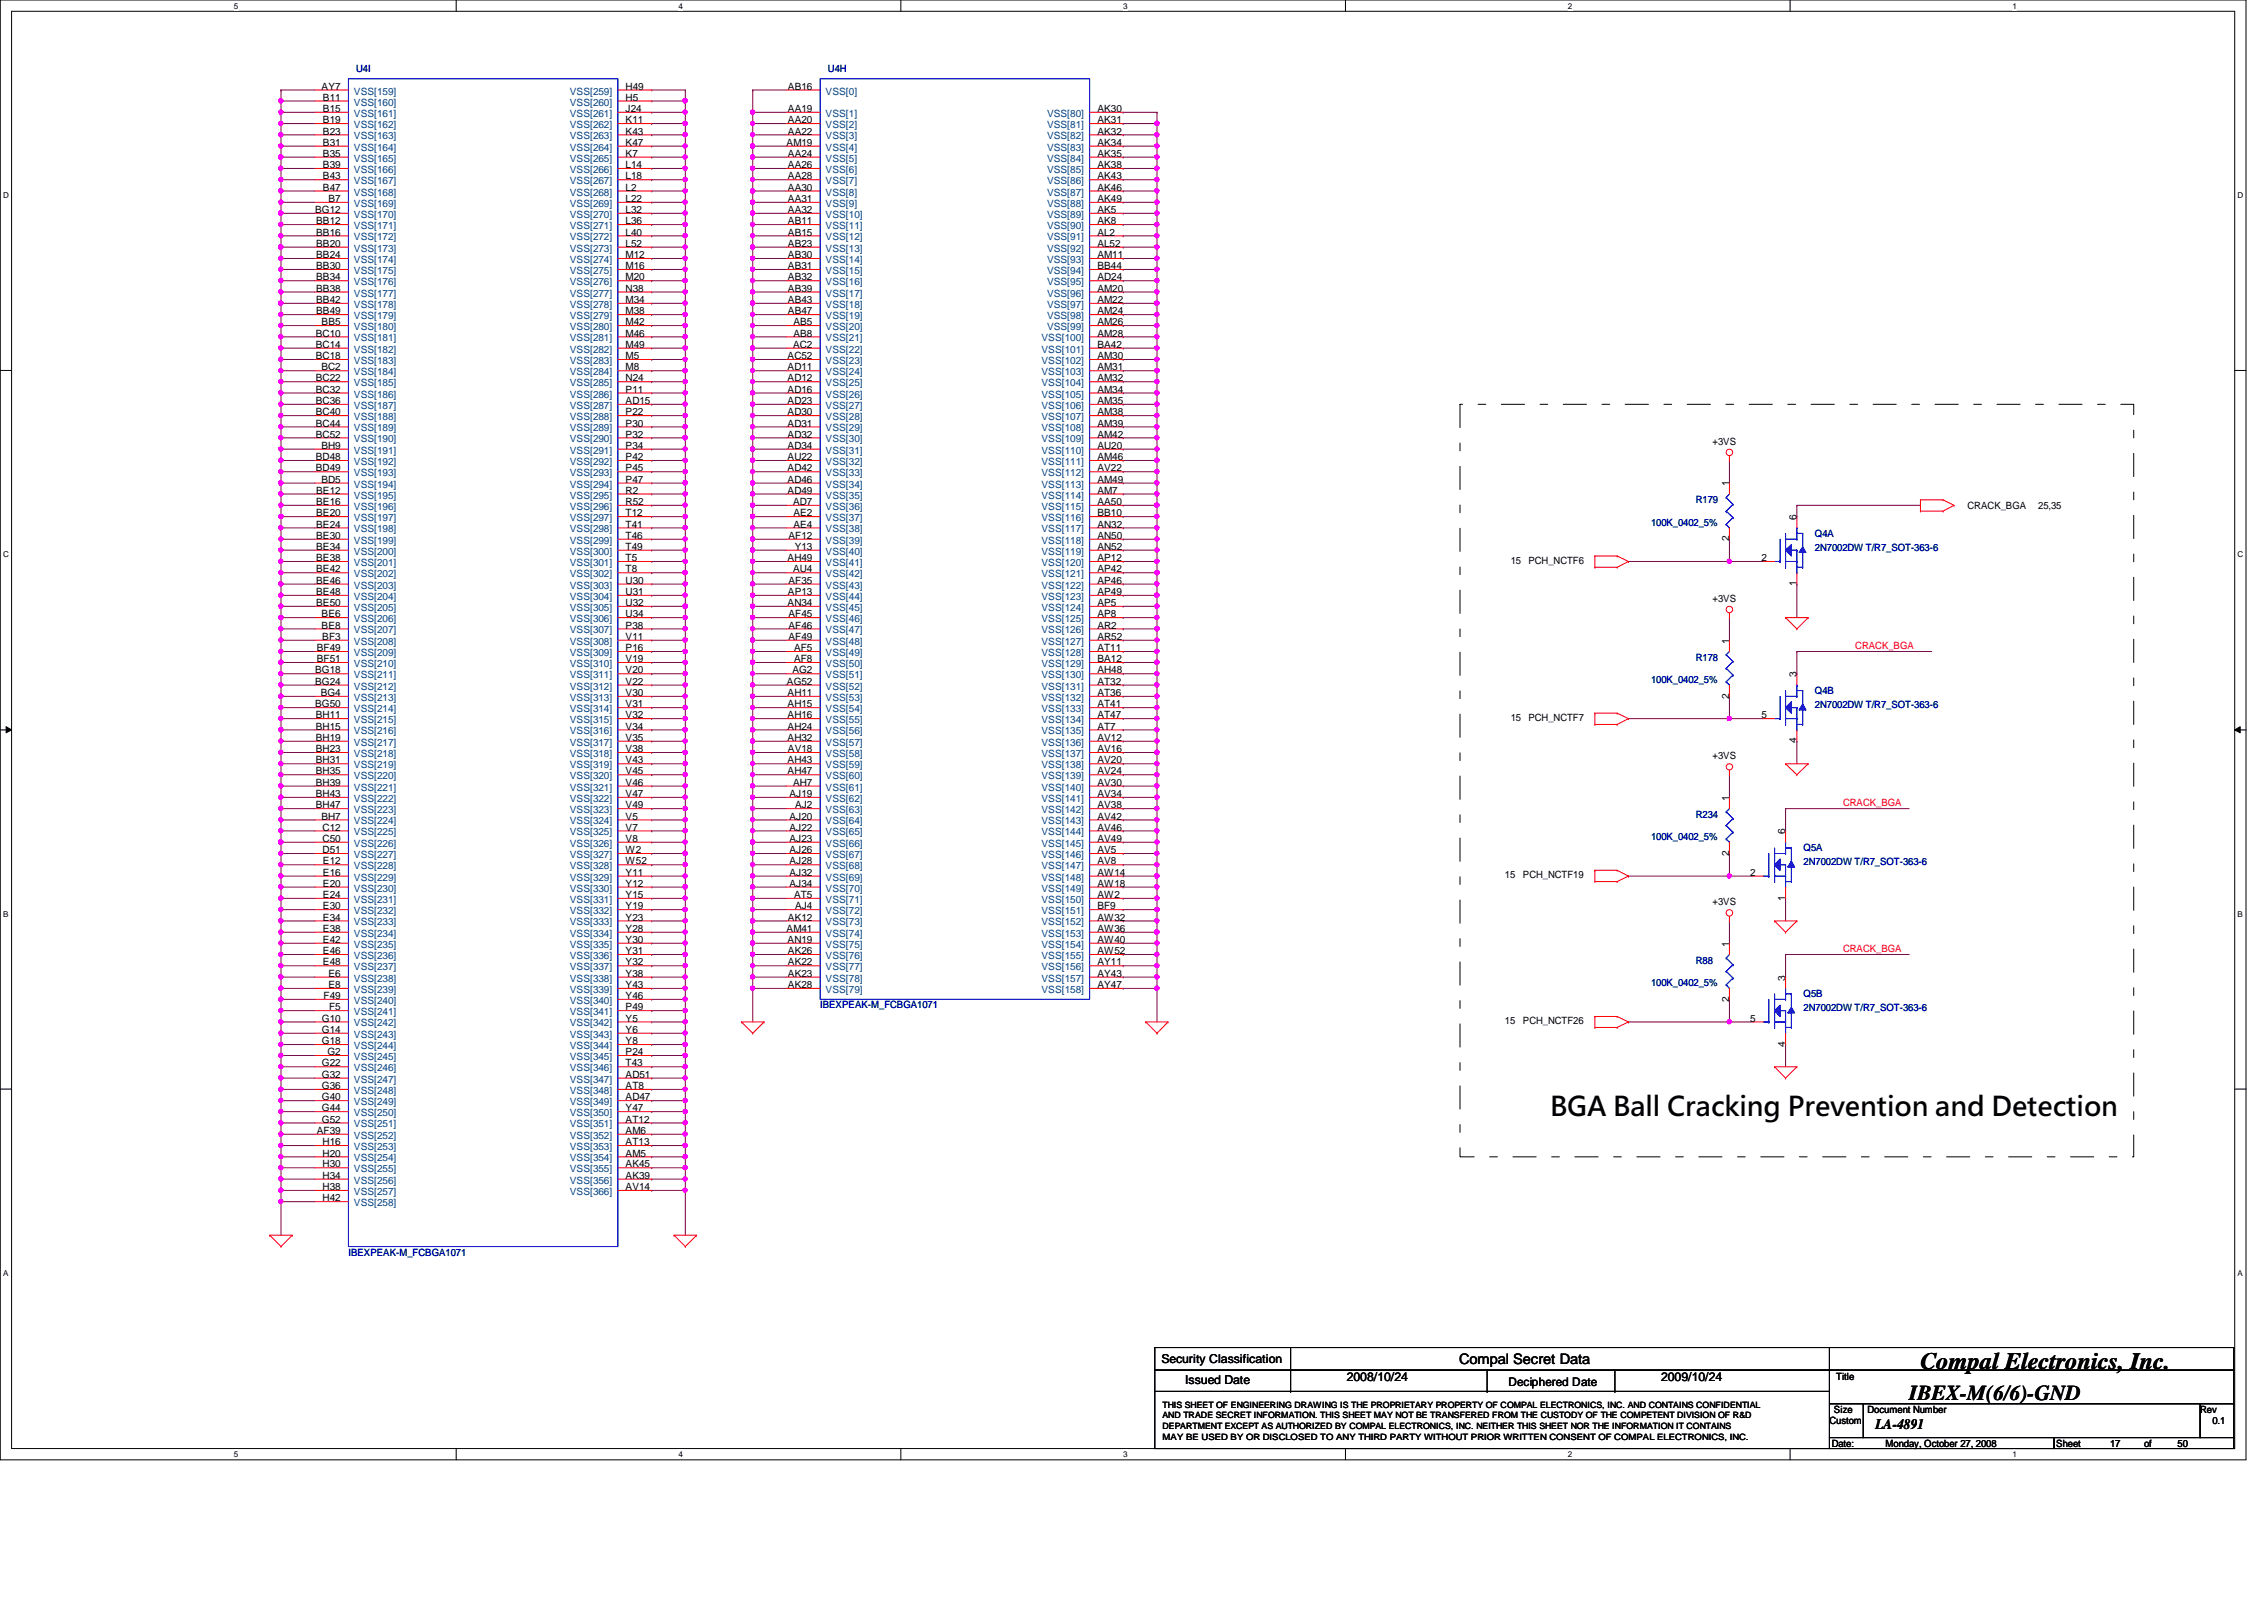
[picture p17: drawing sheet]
<svg xmlns="http://www.w3.org/2000/svg" width="297mm" height="210mm" viewBox="0 0 297 210" stroke-linecap="round" stroke-linejoin="round" font-family="sans-serif">
<defs><g id="words">
<text font-size="3.5" x="203.4" y="146.4">BGA Ball Cracking Prevention and Detection</text>
<text font-size="3.1" x="252" y="179.6">Compal Electronics, Inc.</text>
<text font-size="2.8" x="250.5" y="183.7">IBEX-M(6/6)-GND</text>
<g font-size="1.9">
<text x="191.4" y="178.9">Compal Secret Data</text>
<text x="246.1" y="187.4">LA-4891</text>
</g>
<g font-size="1.6">
<text x="152.4" y="178.8">Security Classification</text>
<text x="155.5" y="181.6">Issued Date</text>
<text x="176.7" y="181.2">2008/10/24</text>
<text x="197.9" y="181.8">Deciphered Date</text>
<text x="217.9" y="181.2">2009/10/24</text>
</g>
<g font-size="1.3">
<text x="42.2" y="11.8">AY7</text>
<text x="82.1" y="11.8">H49</text>
<text x="103.4" y="11.8">AB16</text>
<text x="42.4" y="13.2">B11</text>
<text x="42.4" y="14.7">B15</text>
<text x="42.4" y="16.2">B19</text>
<text x="42.4" y="17.7">B23</text>
<text x="82.1" y="16.2">K11</text>
<text x="82.1" y="17.7">K43</text>
<text x="82.1" y="13.2">H5</text>
<text x="82.1" y="14.7">J24</text>
<text x="103.4" y="14.7">AA19</text>
<text x="103.4" y="16.2">AA20</text>
<text x="103.4" y="17.7">AA22</text>
<text x="144" y="14.7">AK30</text>
<text x="144" y="16.2">AK31</text>
<text x="144" y="17.7">AK32</text>
<text x="42.4" y="19.1">B31</text>
<text x="42.4" y="20.6">B35</text>
<text x="42.4" y="22.1">B39</text>
<text x="42.4" y="23.5">B43</text>
<text x="82.1" y="19.1">K47</text>
<text x="82.1" y="20.6">K7</text>
<text x="82.1" y="22.1">L14</text>
<text x="82.1" y="23.5">L18</text>
<text x="103.2" y="19.1">AM19</text>
<text x="103.4" y="20.6">AA24</text>
<text x="103.4" y="22.1">AA26</text>
<text x="103.4" y="23.5">AA28</text>
<text x="144" y="19.1">AK34</text>
<text x="144" y="20.6">AK35</text>
<text x="144" y="22.1">AK38</text>
<text x="144" y="23.5">AK43</text>
<text x="41.4" y="27.9">BG12</text>
<text x="41.5" y="29.4">BB12</text>
<text x="42.4" y="25">B47</text>
<text x="43.1" y="26.5">B7</text>
<text x="82.1" y="25">L2</text>
<text x="82.1" y="26.5">L22</text>
<text x="82.1" y="27.9">L32</text>
<text x="82.1" y="29.4">L36</text>
<text x="103.4" y="25">AA30</text>
<text x="103.4" y="26.5">AA31</text>
<text x="103.4" y="27.9">AA32</text>
<text x="103.4" y="29.4">AB11</text>
<text x="144" y="25">AK46</text>
<text x="144" y="26.5">AK49</text>
<text x="144" y="27.9">AK5</text>
<text x="144" y="29.4">AK8</text>
<text x="41.5" y="30.9">BB16</text>
<text x="41.5" y="32.4">BB20</text>
<text x="41.5" y="33.9">BB24</text>
<text x="41.5" y="35.3">BB30</text>
<text x="82.1" y="30.9">L40</text>
<text x="82.1" y="32.4">L52</text>
<text x="82.1" y="33.9">M12</text>
<text x="82.1" y="35.3">M16</text>
<text x="103.4" y="30.9">AB15</text>
<text x="103.4" y="32.4">AB23</text>
<text x="103.4" y="33.9">AB30</text>
<text x="103.4" y="35.3">AB31</text>
<text x="144" y="30.9">AL2</text>
<text x="144" y="32.4">AL52</text>
<text x="144" y="33.9">AM11</text>
<text x="144" y="35.3">BB44</text>
<text x="41.5" y="36.8">BB34</text>
<text x="41.5" y="38.3">BB38</text>
<text x="41.5" y="39.8">BB42</text>
<text x="41.5" y="41.2">BB49</text>
<text x="82.1" y="36.8">M20</text>
<text x="82.1" y="38.3">N38</text>
<text x="82.1" y="39.8">M34</text>
<text x="82.1" y="41.2">M38</text>
<text x="103.4" y="36.8">AB32</text>
<text x="103.4" y="38.3">AB39</text>
<text x="103.4" y="39.8">AB43</text>
<text x="103.4" y="41.2">AB47</text>
<text x="144" y="38.3">AM20</text>
<text x="144" y="39.8">AM22</text>
<text x="144" y="41.2">AM24</text>
<text x="144" y="36.8">AD24</text>
<text x="41.4" y="44.2">BC10</text>
<text x="41.4" y="45.6">BC14</text>
<text x="41.4" y="47.1">BC18</text>
<text x="42.2" y="42.7">BB5</text>
<text x="82.1" y="42.7">M42</text>
<text x="82.1" y="44.2">M46</text>
<text x="82.1" y="45.6">M49</text>
<text x="82.1" y="47.1">M5</text>
<text x="103.3" y="47.1">AC52</text>
<text x="104.1" y="45.6">AC2</text>
<text x="104.1" y="42.7">AB5</text>
<text x="104.1" y="44.2">AB8</text>
<text x="144" y="42.7">AM26</text>
<text x="144" y="44.2">AM28</text>
<text x="144" y="47.1">AM30</text>
<text x="144" y="45.6">BA42</text>
<text x="41.4" y="50">BC22</text>
<text x="41.4" y="51.5">BC32</text>
<text x="41.4" y="53">BC36</text>
<text x="42.2" y="48.6">BC2</text>
<text x="82.1" y="48.6">M8</text>
<text x="82.1" y="50">N24</text>
<text x="82.1" y="51.5">P11</text>
<text x="82.1" y="53">AD15</text>
<text x="103.3" y="48.6">AD11</text>
<text x="103.3" y="50">AD12</text>
<text x="103.3" y="51.5">AD16</text>
<text x="103.3" y="53">AD23</text>
<text x="144" y="48.6">AM31</text>
<text x="144" y="50">AM32</text>
<text x="144" y="51.5">AM34</text>
<text x="144" y="53">AM35</text>
<text x="41.4" y="54.5">BC40</text>
<text x="41.4" y="56">BC44</text>
<text x="41.4" y="57.4">BC52</text>
<text x="42.2" y="58.9">BH9</text>
<text x="82.1" y="54.5">P22</text>
<text x="82.1" y="56">P30</text>
<text x="82.1" y="57.4">P32</text>
<text x="82.1" y="58.9">P34</text>
<text x="103.3" y="54.5">AD30</text>
<text x="103.3" y="56">AD31</text>
<text x="103.3" y="57.4">AD32</text>
<text x="103.3" y="58.9">AD34</text>
<text x="144" y="54.5">AM38</text>
<text x="144" y="56">AM39</text>
<text x="144" y="57.4">AM42</text>
<text x="144" y="58.9">AU20</text>
<text x="224.7" y="58.3">+3VS</text>
<text x="41.4" y="60.4">BD48</text>
<text x="41.4" y="61.8">BD49</text>
<text x="41.5" y="64.8">BE12</text>
<text x="42.2" y="63.3">BD5</text>
<text x="82.1" y="60.4">P42</text>
<text x="82.1" y="61.8">P45</text>
<text x="82.1" y="63.3">P47</text>
<text x="82.1" y="64.8">R2</text>
<text x="103.3" y="61.8">AD42</text>
<text x="103.3" y="63.3">AD46</text>
<text x="103.3" y="64.8">AD49</text>
<text x="103.3" y="60.4">AU22</text>
<text x="144" y="60.4">AM46</text>
<text x="144" y="61.8">AV22</text>
<text x="144" y="63.3">AM49</text>
<text x="144" y="64.8">AM7</text>
<text x="226.9" y="63.8" transform="rotate(-90 226.9 63.8)">1</text>
<text x="41.5" y="66.3">BE16</text>
<text x="41.5" y="67.7">BE20</text>
<text x="41.5" y="69.2">BE24</text>
<text x="41.5" y="70.7">BE30</text>
<text x="82.1" y="66.3">R52</text>
<text x="82.1" y="67.7">T12</text>
<text x="82.1" y="69.2">T41</text>
<text x="82.1" y="70.7">T46</text>
<text x="103.5" y="70.7">AF12</text>
<text x="104.1" y="66.3">AD7</text>
<text x="104.1" y="67.7">AE2</text>
<text x="104.1" y="69.2">AE4</text>
<text x="144" y="67.7">BB10</text>
<text x="144" y="69.2">AN32</text>
<text x="144" y="70.7">AN50</text>
<text x="144" y="66.3">AA50</text>
<text x="226.9" y="71" transform="rotate(-90 226.9 71)">2</text>
<text x="235.7" y="68.2" transform="rotate(-90 235.7 68.2)">6</text>
<text x="258.1" y="66.8">CRACK_BGA</text>
<text x="267.4" y="66.8">25,35</text>
<text x="41.5" y="72.1">BE34</text>
<text x="41.5" y="73.6">BE38</text>
<text x="41.5" y="75.1">BE42</text>
<text x="41.5" y="76.6">BE46</text>
<text x="82.1" y="72.1">T49</text>
<text x="82.1" y="73.6">T5</text>
<text x="82.1" y="75.1">T8</text>
<text x="82.1" y="76.6">U30</text>
<text x="103.3" y="73.6">AH49</text>
<text x="103.5" y="76.6">AF35</text>
<text x="104.1" y="75.1">AU4</text>
<text x="104.3" y="72.1">Y13</text>
<text x="144" y="72.1">AN52</text>
<text x="144" y="73.6">AP12</text>
<text x="144" y="75.1">AP42</text>
<text x="144" y="76.6">AP46</text>
<text x="198.2" y="74">15</text>
<text x="200.5" y="74">PCH_NCTF6</text>
<text x="231.1" y="73.6">2</text>
<text x="235.7" y="76.9" transform="rotate(-90 235.7 76.9)">1</text>
<text x="41.5" y="78.1">BE48</text>
<text x="41.5" y="79.5">BE50</text>
<text x="42.2" y="81">BE6</text>
<text x="42.2" y="82.5">BE8</text>
<text x="42.3" y="83.9">BF3</text>
<text x="82.1" y="78.1">U31</text>
<text x="82.1" y="79.5">U32</text>
<text x="82.1" y="81">U34</text>
<text x="82.1" y="82.5">P38</text>
<text x="82.1" y="83.9">V11</text>
<text x="103.3" y="79.5">AN34</text>
<text x="103.4" y="78.1">AP13</text>
<text x="103.5" y="81">AF45</text>
<text x="103.5" y="82.5">AF46</text>
<text x="103.5" y="83.9">AF49</text>
<text x="144" y="78.1">AP49</text>
<text x="144" y="79.5">AP5</text>
<text x="144" y="81">AP8</text>
<text x="144" y="82.5">AR2</text>
<text x="144" y="83.9">AR52</text>
<text x="224.7" y="79">+3VS</text>
<text x="41.4" y="88.3">BG18</text>
<text x="41.4" y="89.8">BG24</text>
<text x="41.6" y="85.4">BF49</text>
<text x="41.6" y="86.9">BF51</text>
<text x="82.1" y="85.4">P16</text>
<text x="82.1" y="86.9">V19</text>
<text x="82.1" y="88.3">V20</text>
<text x="82.1" y="89.8">V22</text>
<text x="103.2" y="89.8">AG52</text>
<text x="104" y="88.3">AG2</text>
<text x="104.2" y="85.4">AF5</text>
<text x="104.2" y="86.9">AF8</text>
<text x="144" y="85.4">AT11</text>
<text x="144" y="89.8">AT32</text>
<text x="144" y="86.9">BA12</text>
<text x="144" y="88.3">AH48</text>
<text x="226.9" y="84.5" transform="rotate(-90 226.9 84.5)">1</text>
<text x="235.7" y="88.9" transform="rotate(-90 235.7 88.9)">3</text>
<text x="41.4" y="92.8">BG50</text>
<text x="41.4" y="94.2">BH11</text>
<text x="41.4" y="95.7">BH15</text>
<text x="42.1" y="91.3">BG4</text>
<text x="82.1" y="91.3">V30</text>
<text x="82.1" y="92.8">V31</text>
<text x="82.1" y="94.2">V32</text>
<text x="82.1" y="95.7">V34</text>
<text x="103.3" y="91.3">AH11</text>
<text x="103.3" y="92.8">AH15</text>
<text x="103.3" y="94.2">AH16</text>
<text x="103.3" y="95.7">AH24</text>
<text x="144" y="91.3">AT36</text>
<text x="144" y="92.8">AT41</text>
<text x="144" y="94.2">AT47</text>
<text x="144" y="95.7">AT7</text>
<text x="198.2" y="94.6">15</text>
<text x="200.5" y="94.6">PCH_NCTF7</text>
<text x="226.9" y="91.7" transform="rotate(-90 226.9 91.7)">2</text>
<text x="231.1" y="94.2">5</text>
<text x="41.4" y="97.2">BH19</text>
<text x="41.4" y="98.7">BH23</text>
<text x="41.4" y="100.2">BH31</text>
<text x="41.4" y="101.6">BH35</text>
<text x="82.1" y="97.2">V35</text>
<text x="82.1" y="98.7">V38</text>
<text x="82.1" y="100.2">V43</text>
<text x="82.1" y="101.6">V45</text>
<text x="103.3" y="97.2">AH32</text>
<text x="103.3" y="100.2">AH43</text>
<text x="103.3" y="101.6">AH47</text>
<text x="103.4" y="98.7">AV18</text>
<text x="144" y="97.2">AV12</text>
<text x="144" y="98.7">AV16</text>
<text x="144" y="100.2">AV20</text>
<text x="144" y="101.6">AV24</text>
<text x="224.7" y="99.6">+3VS</text>
<text x="235.7" y="97.5" transform="rotate(-90 235.7 97.5)">4</text>
<text x="41.4" y="103.1">BH39</text>
<text x="41.4" y="104.6">BH43</text>
<text x="41.4" y="106">BH47</text>
<text x="42.2" y="107.5">BH7</text>
<text x="82.1" y="103.1">V46</text>
<text x="82.1" y="104.6">V47</text>
<text x="82.1" y="106">V49</text>
<text x="82.1" y="107.5">V5</text>
<text x="103.6" y="104.6">AJ19</text>
<text x="103.6" y="107.5">AJ20</text>
<text x="104.1" y="103.1">AH7</text>
<text x="104.3" y="106">AJ2</text>
<text x="144" y="103.1">AV30</text>
<text x="144" y="104.6">AV34</text>
<text x="144" y="106">AV38</text>
<text x="144" y="107.5">AV42</text>
<text x="226.9" y="105.1" transform="rotate(-90 226.9 105.1)">1</text>
<text x="42.3" y="109">C12</text>
<text x="42.3" y="110.4">C50</text>
<text x="42.3" y="111.9">D51</text>
<text x="42.4" y="113.4">E12</text>
<text x="82.1" y="109">V7</text>
<text x="82.1" y="110.4">V8</text>
<text x="82.1" y="111.9">W2</text>
<text x="82.1" y="113.4">W52</text>
<text x="103.6" y="109">AJ22</text>
<text x="103.6" y="110.4">AJ23</text>
<text x="103.6" y="111.9">AJ26</text>
<text x="103.6" y="113.4">AJ28</text>
<text x="144" y="109">AV46</text>
<text x="144" y="110.4">AV49</text>
<text x="144" y="111.9">AV5</text>
<text x="144" y="113.4">AV8</text>
<text x="226.9" y="112.3" transform="rotate(-90 226.9 112.3)">2</text>
<text x="234.2" y="109.5" transform="rotate(-90 234.2 109.5)">6</text>
<text x="42.4" y="114.9">E16</text>
<text x="42.4" y="116.3">E20</text>
<text x="42.4" y="117.8">E24</text>
<text x="42.4" y="119.3">E30</text>
<text x="82.1" y="114.9">Y11</text>
<text x="82.1" y="116.3">Y12</text>
<text x="82.1" y="117.8">Y15</text>
<text x="82.1" y="119.3">Y19</text>
<text x="103.6" y="114.9">AJ32</text>
<text x="103.6" y="116.3">AJ34</text>
<text x="104.2" y="117.8">AT5</text>
<text x="104.3" y="119.3">AJ4</text>
<text x="144" y="114.9">AW14</text>
<text x="144" y="116.3">AW18</text>
<text x="144" y="117.8">AW2</text>
<text x="144" y="119.3">BF9</text>
<text x="197.4" y="115.2">15</text>
<text x="199.8" y="115.2">PCH_NCTF19</text>
<text x="224.7" y="118.7">+3VS</text>
<text x="229.6" y="114.9">2</text>
<text x="234.2" y="118.2" transform="rotate(-90 234.2 118.2)">1</text>
<text x="42.4" y="120.8">E34</text>
<text x="42.4" y="122.3">E38</text>
<text x="42.4" y="123.7">E42</text>
<text x="42.4" y="125.2">E46</text>
<text x="82.1" y="120.8">Y23</text>
<text x="82.1" y="122.3">Y28</text>
<text x="82.1" y="123.7">Y30</text>
<text x="82.1" y="125.2">Y31</text>
<text x="103.2" y="122.3">AM41</text>
<text x="103.3" y="123.7">AN19</text>
<text x="103.4" y="120.8">AK12</text>
<text x="103.4" y="125.2">AK26</text>
<text x="144" y="120.8">AW32</text>
<text x="144" y="122.3">AW36</text>
<text x="144" y="123.7">AW40</text>
<text x="144" y="125.2">AW52</text>
<text x="226.9" y="124.2" transform="rotate(-90 226.9 124.2)">1</text>
<text x="42.4" y="126.7">E48</text>
<text x="42.5" y="131.1">F49</text>
<text x="43.1" y="128.1">E6</text>
<text x="43.1" y="129.6">E8</text>
<text x="82.1" y="126.7">Y32</text>
<text x="82.1" y="128.1">Y38</text>
<text x="82.1" y="129.6">Y43</text>
<text x="82.1" y="131.1">Y46</text>
<text x="103.4" y="126.7">AK22</text>
<text x="103.4" y="128.1">AK23</text>
<text x="103.4" y="129.6">AK28</text>
<text x="144" y="126.7">AY11</text>
<text x="144" y="128.1">AY43</text>
<text x="144" y="129.6">AY47</text>
<text x="226.9" y="131.4" transform="rotate(-90 226.9 131.4)">2</text>
<text x="234.2" y="128.7" transform="rotate(-90 234.2 128.7)">3</text>
<text x="42.2" y="134">G10</text>
<text x="42.2" y="135.5">G14</text>
<text x="42.2" y="137">G18</text>
<text x="43.2" y="132.5">F5</text>
<text x="82.1" y="134">Y5</text>
<text x="82.1" y="135.5">Y6</text>
<text x="82.1" y="137">Y8</text>
<text x="82.1" y="132.5">P49</text>
<text x="197.4" y="134.4">15</text>
<text x="199.8" y="134.4">PCH_NCTF26</text>
<text x="229.6" y="134">5</text>
<text x="234.2" y="137.3" transform="rotate(-90 234.2 137.3)">4</text>
<text x="42.2" y="139.9">G22</text>
<text x="42.2" y="141.4">G32</text>
<text x="42.2" y="142.9">G36</text>
<text x="43" y="138.4">G2</text>
<text x="82.1" y="138.4">P24</text>
<text x="82.1" y="139.9">T43</text>
<text x="82.1" y="141.4">AD51</text>
<text x="82.1" y="142.9">AT8</text>
<text x="41.6" y="148.8">AF39</text>
<text x="42.2" y="144.4">G40</text>
<text x="42.2" y="145.8">G44</text>
<text x="42.2" y="147.3">G52</text>
<text x="82.1" y="144.4">AD47</text>
<text x="82.1" y="145.8">Y47</text>
<text x="82.1" y="147.3">AT12</text>
<text x="82.1" y="148.8">AM6</text>
<text x="42.3" y="150.2">H16</text>
<text x="42.3" y="151.7">H20</text>
<text x="42.3" y="153.2">H30</text>
<text x="42.3" y="154.6">H34</text>
<text x="82.1" y="150.2">AT13</text>
<text x="82.1" y="151.7">AM5</text>
<text x="82.1" y="153.2">AK45</text>
<text x="82.1" y="154.6">AK39</text>
<text x="42.3" y="156.1">H38</text>
<text x="42.3" y="157.6">H42</text>
<text x="82.1" y="156.1">AV14</text>
<text x="240.6" y="185.3">Size</text>
<text x="240.9" y="181.1">Title</text>
<text x="245" y="185.3">Document Number</text>
<text x="288.7" y="185.3">Rev</text>
<text x="240" y="186.8">Custom</text>
<text x="240.3" y="189.8">Date:</text>
<text x="247.4" y="189.8">Monday, October 27, 2008</text>
<text x="269.8" y="189.8">Sheet</text>
<text x="276.9" y="189.8">17</text>
<text x="281.3" y="189.8">of</text>
<text x="285.7" y="189.8">50</text>
<text x="290.3" y="186.8">0.1</text>
</g>
<g font-size="1.3" fill="#000080">
<text x="46.7" y="9.4">U4I</text>
<text x="108.6" y="9.4">U4H</text>
<text x="222.5" y="66">R179</text>
<text x="216.6" y="69">100K_0402_5%</text>
<text x="238.1" y="70.4">Q4A</text>
<text x="238.1" y="72.2">2N7002DW T/R7_SOT-363-6</text>
<text x="216.6" y="89.6">100K_0402_5%</text>
<text x="222.5" y="86.7">R178</text>
<text x="238.1" y="91.1">Q4B</text>
<text x="238.1" y="92.8">2N7002DW T/R7_SOT-363-6</text>
<text x="222.5" y="107.3">R234</text>
<text x="216.6" y="110.2">100K_0402_5%</text>
<text x="236.6" y="111.7">Q5A</text>
<text x="236.6" y="113.5">2N7002DW T/R7_SOT-363-6</text>
<text x="216.6" y="129.4">100K_0402_5%</text>
<text x="222.5" y="126.4">R88</text>
<text x="236.6" y="130.9">Q5B</text>
<text x="107.6" y="132.3">IBEXPEAK-M_FCBGA1071</text>
<text x="236.6" y="132.6">2N7002DW T/R7_SOT-363-6</text>
<text x="45.7" y="164.7">IBEXPEAK-M_FCBGA1071</text>
</g>
<g font-size="1.3" fill="#004080">
<text x="46.4" y="12.4">VSS[159]</text>
<text x="46.4" y="13.8">VSS[160]</text>
<text x="46.4" y="15.3">VSS[161]</text>
<text x="46.4" y="16.8">VSS[162]</text>
<text x="74.8" y="16.8">VSS[262]</text>
<text x="74.8" y="12.4">VSS[259]</text>
<text x="74.8" y="13.8">VSS[260]</text>
<text x="74.8" y="15.3">VSS[261]</text>
<text x="108.3" y="15.3">VSS[1]</text>
<text x="108.3" y="16.8">VSS[2]</text>
<text x="108.3" y="12.4">VSS[0]</text>
<text x="137.4" y="15.3">VSS[80]</text>
<text x="137.4" y="16.8">VSS[81]</text>
<text x="46.4" y="18.3">VSS[163]</text>
<text x="46.4" y="19.8">VSS[164]</text>
<text x="46.4" y="21.2">VSS[165]</text>
<text x="46.4" y="22.7">VSS[166]</text>
<text x="74.8" y="19.8">VSS[264]</text>
<text x="74.8" y="21.2">VSS[265]</text>
<text x="74.8" y="22.7">VSS[266]</text>
<text x="74.8" y="18.3">VSS[263]</text>
<text x="108.3" y="18.3">VSS[3]</text>
<text x="108.3" y="21.2">VSS[5]</text>
<text x="108.3" y="22.7">VSS[6]</text>
<text x="108.3" y="19.8">VSS[4]</text>
<text x="137.4" y="18.3">VSS[82]</text>
<text x="137.4" y="19.8">VSS[83]</text>
<text x="137.4" y="21.2">VSS[84]</text>
<text x="137.4" y="22.7">VSS[85]</text>
<text x="46.4" y="24.2">VSS[167]</text>
<text x="46.4" y="25.7">VSS[168]</text>
<text x="46.4" y="27.1">VSS[169]</text>
<text x="46.4" y="28.6">VSS[170]</text>
<text x="74.8" y="24.2">VSS[267]</text>
<text x="74.8" y="25.7">VSS[268]</text>
<text x="74.8" y="27.1">VSS[269]</text>
<text x="74.8" y="28.6">VSS[270]</text>
<text x="108.3" y="24.2">VSS[7]</text>
<text x="108.3" y="25.7">VSS[8]</text>
<text x="108.3" y="27.1">VSS[9]</text>
<text x="108.3" y="28.6">VSS[10]</text>
<text x="137.4" y="24.2">VSS[86]</text>
<text x="137.4" y="25.7">VSS[87]</text>
<text x="137.4" y="27.1">VSS[88]</text>
<text x="137.4" y="28.6">VSS[89]</text>
<text x="46.4" y="30.1">VSS[171]</text>
<text x="46.4" y="31.5">VSS[172]</text>
<text x="46.4" y="33">VSS[173]</text>
<text x="46.4" y="34.5">VSS[174]</text>
<text x="46.4" y="35.9">VSS[175]</text>
<text x="74.8" y="30.1">VSS[271]</text>
<text x="74.8" y="31.5">VSS[272]</text>
<text x="74.8" y="33">VSS[273]</text>
<text x="74.8" y="34.5">VSS[274]</text>
<text x="74.8" y="35.9">VSS[275]</text>
<text x="108.3" y="30.1">VSS[11]</text>
<text x="108.3" y="31.5">VSS[12]</text>
<text x="108.3" y="33">VSS[13]</text>
<text x="108.3" y="34.5">VSS[14]</text>
<text x="108.3" y="35.9">VSS[15]</text>
<text x="137.4" y="30.1">VSS[90]</text>
<text x="137.4" y="31.5">VSS[91]</text>
<text x="137.4" y="33">VSS[92]</text>
<text x="137.4" y="34.5">VSS[93]</text>
<text x="137.4" y="35.9">VSS[94]</text>
<text x="46.4" y="37.4">VSS[176]</text>
<text x="46.4" y="38.9">VSS[177]</text>
<text x="46.4" y="40.4">VSS[178]</text>
<text x="46.4" y="41.9">VSS[179]</text>
<text x="74.8" y="37.4">VSS[276]</text>
<text x="74.8" y="38.9">VSS[277]</text>
<text x="74.8" y="40.4">VSS[278]</text>
<text x="74.8" y="41.9">VSS[279]</text>
<text x="108.3" y="37.4">VSS[16]</text>
<text x="108.3" y="38.9">VSS[17]</text>
<text x="108.3" y="40.4">VSS[18]</text>
<text x="108.3" y="41.9">VSS[19]</text>
<text x="137.4" y="38.9">VSS[96]</text>
<text x="137.4" y="40.4">VSS[97]</text>
<text x="137.4" y="41.9">VSS[98]</text>
<text x="137.4" y="37.4">VSS[95]</text>
<text x="46.4" y="43.3">VSS[180]</text>
<text x="46.4" y="44.8">VSS[181]</text>
<text x="46.4" y="46.3">VSS[182]</text>
<text x="46.4" y="47.8">VSS[183]</text>
<text x="74.8" y="43.3">VSS[280]</text>
<text x="74.8" y="44.8">VSS[281]</text>
<text x="74.8" y="46.3">VSS[282]</text>
<text x="74.8" y="47.8">VSS[283]</text>
<text x="108.3" y="43.3">VSS[20]</text>
<text x="108.3" y="44.8">VSS[21]</text>
<text x="108.3" y="46.3">VSS[22]</text>
<text x="108.3" y="47.8">VSS[23]</text>
<text x="136.6" y="44.8">VSS[100]</text>
<text x="136.6" y="47.8">VSS[102]</text>
<text x="136.6" y="46.3">VSS[101]</text>
<text x="137.4" y="43.3">VSS[99]</text>
<text x="46.4" y="49.2">VSS[184]</text>
<text x="46.4" y="50.7">VSS[185]</text>
<text x="46.4" y="52.2">VSS[186]</text>
<text x="46.4" y="53.6">VSS[187]</text>
<text x="74.8" y="49.2">VSS[284]</text>
<text x="74.8" y="50.7">VSS[285]</text>
<text x="74.8" y="52.2">VSS[286]</text>
<text x="74.8" y="53.6">VSS[287]</text>
<text x="108.3" y="49.2">VSS[24]</text>
<text x="108.3" y="50.7">VSS[25]</text>
<text x="108.3" y="52.2">VSS[26]</text>
<text x="108.3" y="53.6">VSS[27]</text>
<text x="136.6" y="49.2">VSS[103]</text>
<text x="136.6" y="50.7">VSS[104]</text>
<text x="136.6" y="52.2">VSS[105]</text>
<text x="136.6" y="53.6">VSS[106]</text>
<text x="46.4" y="55.1">VSS[188]</text>
<text x="46.4" y="56.6">VSS[189]</text>
<text x="46.4" y="58">VSS[190]</text>
<text x="46.4" y="59.5">VSS[191]</text>
<text x="74.8" y="55.1">VSS[288]</text>
<text x="74.8" y="56.6">VSS[289]</text>
<text x="74.8" y="58">VSS[290]</text>
<text x="74.8" y="59.5">VSS[291]</text>
<text x="108.3" y="55.1">VSS[28]</text>
<text x="108.3" y="56.6">VSS[29]</text>
<text x="108.3" y="58">VSS[30]</text>
<text x="108.3" y="59.5">VSS[31]</text>
<text x="136.6" y="55.1">VSS[107]</text>
<text x="136.6" y="56.6">VSS[108]</text>
<text x="136.6" y="58">VSS[109]</text>
<text x="136.6" y="59.5">VSS[110]</text>
<text x="46.4" y="61">VSS[192]</text>
<text x="46.4" y="62.5">VSS[193]</text>
<text x="46.4" y="64">VSS[194]</text>
<text x="46.4" y="65.4">VSS[195]</text>
<text x="74.8" y="61">VSS[292]</text>
<text x="74.8" y="62.5">VSS[293]</text>
<text x="74.8" y="64">VSS[294]</text>
<text x="74.8" y="65.4">VSS[295]</text>
<text x="108.3" y="62.5">VSS[33]</text>
<text x="108.3" y="64">VSS[34]</text>
<text x="108.3" y="65.4">VSS[35]</text>
<text x="108.3" y="61">VSS[32]</text>
<text x="136.6" y="61">VSS[111]</text>
<text x="136.6" y="62.5">VSS[112]</text>
<text x="136.6" y="64">VSS[113]</text>
<text x="136.6" y="65.4">VSS[114]</text>
<text x="46.4" y="66.9">VSS[196]</text>
<text x="46.4" y="68.4">VSS[197]</text>
<text x="46.4" y="69.8">VSS[198]</text>
<text x="46.4" y="71.3">VSS[199]</text>
<text x="74.8" y="66.9">VSS[296]</text>
<text x="74.8" y="68.4">VSS[297]</text>
<text x="74.8" y="69.8">VSS[298]</text>
<text x="74.8" y="71.3">VSS[299]</text>
<text x="108.3" y="66.9">VSS[36]</text>
<text x="108.3" y="68.4">VSS[37]</text>
<text x="108.3" y="69.8">VSS[38]</text>
<text x="108.3" y="71.3">VSS[39]</text>
<text x="136.6" y="68.4">VSS[116]</text>
<text x="136.6" y="69.8">VSS[117]</text>
<text x="136.6" y="71.3">VSS[118]</text>
<text x="136.6" y="66.9">VSS[115]</text>
<text x="46.4" y="72.8">VSS[200]</text>
<text x="46.4" y="74.3">VSS[201]</text>
<text x="46.4" y="75.7">VSS[202]</text>
<text x="46.4" y="77.2">VSS[203]</text>
<text x="74.8" y="72.8">VSS[300]</text>
<text x="74.8" y="74.3">VSS[301]</text>
<text x="74.8" y="75.7">VSS[302]</text>
<text x="74.8" y="77.2">VSS[303]</text>
<text x="108.3" y="77.2">VSS[43]</text>
<text x="108.3" y="72.8">VSS[40]</text>
<text x="108.3" y="75.7">VSS[42]</text>
<text x="108.3" y="74.3">VSS[41]</text>
<text x="136.6" y="72.8">VSS[119]</text>
<text x="136.6" y="74.3">VSS[120]</text>
<text x="136.6" y="75.7">VSS[121]</text>
<text x="136.6" y="77.2">VSS[122]</text>
<text x="46.4" y="78.7">VSS[204]</text>
<text x="46.4" y="80.1">VSS[205]</text>
<text x="46.4" y="81.6">VSS[206]</text>
<text x="46.4" y="83.1">VSS[207]</text>
<text x="74.8" y="78.7">VSS[304]</text>
<text x="74.8" y="80.1">VSS[305]</text>
<text x="74.8" y="81.6">VSS[306]</text>
<text x="74.8" y="83.1">VSS[307]</text>
<text x="108.3" y="78.7">VSS[44]</text>
<text x="108.3" y="81.6">VSS[46]</text>
<text x="108.3" y="83.1">VSS[47]</text>
<text x="108.3" y="80.1">VSS[45]</text>
<text x="136.6" y="78.7">VSS[123]</text>
<text x="136.6" y="80.1">VSS[124]</text>
<text x="136.6" y="81.6">VSS[125]</text>
<text x="136.6" y="83.1">VSS[126]</text>
<text x="46.4" y="84.6">VSS[208]</text>
<text x="46.4" y="86.1">VSS[209]</text>
<text x="46.4" y="87.5">VSS[210]</text>
<text x="46.4" y="89">VSS[211]</text>
<text x="74.8" y="84.6">VSS[308]</text>
<text x="74.8" y="86.1">VSS[309]</text>
<text x="74.8" y="87.5">VSS[310]</text>
<text x="74.8" y="89">VSS[311]</text>
<text x="108.3" y="84.6">VSS[48]</text>
<text x="108.3" y="86.1">VSS[49]</text>
<text x="108.3" y="87.5">VSS[50]</text>
<text x="108.3" y="89">VSS[51]</text>
<text x="136.6" y="84.6">VSS[127]</text>
<text x="136.6" y="86.1">VSS[128]</text>
<text x="136.6" y="87.5">VSS[129]</text>
<text x="136.6" y="89">VSS[130]</text>
<text x="46.4" y="90.5">VSS[212]</text>
<text x="46.4" y="91.9">VSS[213]</text>
<text x="46.4" y="93.4">VSS[214]</text>
<text x="46.4" y="94.9">VSS[215]</text>
<text x="74.8" y="90.5">VSS[312]</text>
<text x="74.8" y="91.9">VSS[313]</text>
<text x="74.8" y="93.4">VSS[314]</text>
<text x="74.8" y="94.9">VSS[315]</text>
<text x="108.3" y="90.5">VSS[52]</text>
<text x="108.3" y="91.9">VSS[53]</text>
<text x="108.3" y="93.4">VSS[54]</text>
<text x="108.3" y="94.9">VSS[55]</text>
<text x="136.6" y="90.5">VSS[131]</text>
<text x="136.6" y="91.9">VSS[132]</text>
<text x="136.6" y="93.4">VSS[133]</text>
<text x="136.6" y="94.9">VSS[134]</text>
<text x="46.4" y="96.4">VSS[216]</text>
<text x="46.4" y="97.8">VSS[217]</text>
<text x="46.4" y="99.3">VSS[218]</text>
<text x="46.4" y="100.8">VSS[219]</text>
<text x="74.8" y="96.4">VSS[316]</text>
<text x="74.8" y="97.8">VSS[317]</text>
<text x="74.8" y="99.3">VSS[318]</text>
<text x="74.8" y="100.8">VSS[319]</text>
<text x="108.3" y="96.4">VSS[56]</text>
<text x="108.3" y="97.8">VSS[57]</text>
<text x="108.3" y="100.8">VSS[59]</text>
<text x="108.3" y="99.3">VSS[58]</text>
<text x="136.6" y="96.4">VSS[135]</text>
<text x="136.6" y="97.8">VSS[136]</text>
<text x="136.6" y="99.3">VSS[137]</text>
<text x="136.6" y="100.8">VSS[138]</text>
<text x="46.4" y="102.2">VSS[220]</text>
<text x="46.4" y="103.7">VSS[221]</text>
<text x="46.4" y="105.2">VSS[222]</text>
<text x="46.4" y="106.7">VSS[223]</text>
<text x="74.8" y="102.2">VSS[320]</text>
<text x="74.8" y="103.7">VSS[321]</text>
<text x="74.8" y="105.2">VSS[322]</text>
<text x="74.8" y="106.7">VSS[323]</text>
<text x="108.3" y="102.2">VSS[60]</text>
<text x="108.3" y="103.7">VSS[61]</text>
<text x="108.3" y="105.2">VSS[62]</text>
<text x="108.3" y="106.7">VSS[63]</text>
<text x="136.6" y="102.2">VSS[139]</text>
<text x="136.6" y="103.7">VSS[140]</text>
<text x="136.6" y="105.2">VSS[141]</text>
<text x="136.6" y="106.7">VSS[142]</text>
<text x="46.4" y="108.2">VSS[224]</text>
<text x="46.4" y="109.6">VSS[225]</text>
<text x="46.4" y="111.1">VSS[226]</text>
<text x="46.4" y="112.6">VSS[227]</text>
<text x="74.8" y="108.2">VSS[324]</text>
<text x="74.8" y="109.6">VSS[325]</text>
<text x="74.8" y="111.1">VSS[326]</text>
<text x="74.8" y="112.6">VSS[327]</text>
<text x="108.3" y="108.2">VSS[64]</text>
<text x="108.3" y="109.6">VSS[65]</text>
<text x="108.3" y="111.1">VSS[66]</text>
<text x="108.3" y="112.6">VSS[67]</text>
<text x="136.6" y="108.2">VSS[143]</text>
<text x="136.6" y="109.6">VSS[144]</text>
<text x="136.6" y="111.1">VSS[145]</text>
<text x="136.6" y="112.6">VSS[146]</text>
<text x="46.4" y="114">VSS[228]</text>
<text x="46.4" y="115.5">VSS[229]</text>
<text x="46.4" y="117">VSS[230]</text>
<text x="46.4" y="118.4">VSS[231]</text>
<text x="46.4" y="119.9">VSS[232]</text>
<text x="74.8" y="114">VSS[328]</text>
<text x="74.8" y="115.5">VSS[329]</text>
<text x="74.8" y="117">VSS[330]</text>
<text x="74.8" y="118.4">VSS[331]</text>
<text x="74.8" y="119.9">VSS[332]</text>
<text x="108.3" y="114">VSS[68]</text>
<text x="108.3" y="115.5">VSS[69]</text>
<text x="108.3" y="117">VSS[70]</text>
<text x="108.3" y="118.4">VSS[71]</text>
<text x="108.3" y="119.9">VSS[72]</text>
<text x="136.6" y="114">VSS[147]</text>
<text x="136.6" y="115.5">VSS[148]</text>
<text x="136.6" y="117">VSS[149]</text>
<text x="136.6" y="118.4">VSS[150]</text>
<text x="136.6" y="119.9">VSS[151]</text>
<text x="46.4" y="121.4">VSS[233]</text>
<text x="46.4" y="122.9">VSS[234]</text>
<text x="46.4" y="124.3">VSS[235]</text>
<text x="46.4" y="125.8">VSS[236]</text>
<text x="74.8" y="121.4">VSS[333]</text>
<text x="74.8" y="122.9">VSS[334]</text>
<text x="74.8" y="124.3">VSS[335]</text>
<text x="74.8" y="125.8">VSS[336]</text>
<text x="108.3" y="121.4">VSS[73]</text>
<text x="108.3" y="125.8">VSS[76]</text>
<text x="108.3" y="122.9">VSS[74]</text>
<text x="108.3" y="124.3">VSS[75]</text>
<text x="136.6" y="121.4">VSS[152]</text>
<text x="136.6" y="122.9">VSS[153]</text>
<text x="136.6" y="124.3">VSS[154]</text>
<text x="136.6" y="125.8">VSS[155]</text>
<text x="46.4" y="127.3">VSS[237]</text>
<text x="46.4" y="128.8">VSS[238]</text>
<text x="46.4" y="130.3">VSS[239]</text>
<text x="46.4" y="131.7">VSS[240]</text>
<text x="74.8" y="127.3">VSS[337]</text>
<text x="74.8" y="128.8">VSS[338]</text>
<text x="74.8" y="130.3">VSS[339]</text>
<text x="74.8" y="131.7">VSS[340]</text>
<text x="108.3" y="127.3">VSS[77]</text>
<text x="108.3" y="128.8">VSS[78]</text>
<text x="108.3" y="130.3">VSS[79]</text>
<text x="136.6" y="127.3">VSS[156]</text>
<text x="136.6" y="128.8">VSS[157]</text>
<text x="136.6" y="130.3">VSS[158]</text>
<text x="46.4" y="133.2">VSS[241]</text>
<text x="46.4" y="134.7">VSS[242]</text>
<text x="46.4" y="136.1">VSS[243]</text>
<text x="46.4" y="137.6">VSS[244]</text>
<text x="74.8" y="134.7">VSS[342]</text>
<text x="74.8" y="136.1">VSS[343]</text>
<text x="74.8" y="137.6">VSS[344]</text>
<text x="74.8" y="133.2">VSS[341]</text>
<text x="46.4" y="139.1">VSS[245]</text>
<text x="46.4" y="140.5">VSS[246]</text>
<text x="46.4" y="142">VSS[247]</text>
<text x="46.4" y="143.5">VSS[248]</text>
<text x="74.8" y="139.1">VSS[345]</text>
<text x="74.8" y="140.5">VSS[346]</text>
<text x="74.8" y="142">VSS[347]</text>
<text x="74.8" y="143.5">VSS[348]</text>
<text x="46.4" y="145">VSS[249]</text>
<text x="46.4" y="146.4">VSS[250]</text>
<text x="46.4" y="147.9">VSS[251]</text>
<text x="46.4" y="149.4">VSS[252]</text>
<text x="74.8" y="145">VSS[349]</text>
<text x="74.8" y="146.4">VSS[350]</text>
<text x="74.8" y="147.9">VSS[351]</text>
<text x="74.8" y="149.4">VSS[352]</text>
<text x="46.4" y="150.9">VSS[253]</text>
<text x="46.4" y="152.4">VSS[254]</text>
<text x="46.4" y="153.8">VSS[255]</text>
<text x="46.4" y="155.3">VSS[256]</text>
<text x="74.8" y="150.9">VSS[353]</text>
<text x="74.8" y="152.4">VSS[354]</text>
<text x="74.8" y="153.8">VSS[355]</text>
<text x="74.8" y="155.3">VSS[356]</text>
<text x="46.4" y="156.8">VSS[257]</text>
<text x="46.4" y="158.2">VSS[258]</text>
<text x="74.8" y="156.8">VSS[366]</text>
</g>
<g font-size="1.3" fill="#f00">
<text x="243.4" y="85.2">CRACK_BGA</text>
<text x="241.8" y="105.8">CRACK_BGA</text>
<text x="241.8" y="124.9">CRACK_BGA</text>
</g>
<g font-size="1.1">
<text x="30.7" y="1.1">5</text>
<text x="89" y="1.1">4</text>
<text x="147.4" y="1.1">3</text>
<text x="205.7" y="1.1">2</text>
<text x="264" y="1.1">1</text>
<text x=".4" y="26">D</text>
<text x="293.6" y="26">D</text>
<text x=".4" y="73.1">C</text>
<text x="293.6" y="73.1">C</text>
<text x=".4" y="120.3">B</text>
<text x="293.6" y="120.3">B</text>
<text x=".4" y="167.4">A</text>
<text x="293.6" y="167.4">A</text>
<text x="152.5" y="184.7">THIS SHEET OF ENGINEERING DRAWING IS THE PROPRIETARY PROPERTY OF COMPAL ELECTRONICS, INC. AND CONTAINS CONFIDENTIAL</text>
<text x="30.7" y="191.2">5</text>
<text x="89" y="191.2">4</text>
<text x="147.4" y="191.2">3</text>
<text x="152.5" y="187.5">DEPARTMENT EXCEPT AS AUTHORIZED BY COMPAL ELECTRONICS, INC. NEITHER THIS SHEET NOR THE INFORMATION IT CONTAINS</text>
<text x="152.5" y="188.8">MAY BE USED BY OR DISCLOSED TO ANY THIRD PARTY WITHOUT PRIOR WRITTEN CONSENT OF COMPAL ELECTRONICS, INC.</text>
<text x="152.5" y="186.1">AND TRADE SECRET INFORMATION. THIS SHEET MAY NOT BE TRANSFERED FROM THE CUSTODY OF THE COMPETENT DIVISION OF R&amp;D</text>
<text x="205.7" y="191.2">2</text>
<text x="264" y="191.2">1</text>
</g>
</g></defs>
<path d="M0 0h294.7v191.5h-294.7zM1.5 1.5h291.7v188.5h-291.7z" fill="none" stroke="#000" stroke-width=".13"/>
<g fill="#fff">
<path d="M30.7 .2h.6v1.2h-.6z"/>
<path d="M30.7 190.2h.6v1.2h-.6z"/>
</g>
<path d="M59.9 0v1.5M59.9 190v1.5" fill="none" stroke="#000" stroke-width=".13"/>
<g fill="#fff">
<path d="M89 .2h.6v1.2h-.6z"/>
<path d="M89 190.2h.6v1.2h-.6z"/>
</g>
<path d="M118.2 0v1.5M118.2 190v1.5" fill="none" stroke="#000" stroke-width=".13"/>
<g fill="#fff">
<path d="M147.4 .2h.6v1.2h-.6z"/>
<path d="M147.4 190.2h.6v1.2h-.6z"/>
</g>
<path d="M176.5 0v1.5M176.5 190v1.5" fill="none" stroke="#000" stroke-width=".13"/>
<g fill="#fff">
<path d="M205.7 .2h.6v1.2h-.6z"/>
<path d="M205.7 190.2h.6v1.2h-.6z"/>
</g>
<path d="M234.9 0v1.5M234.9 190v1.5" fill="none" stroke="#000" stroke-width=".13"/>
<g fill="#fff">
<path d="M264 .2h.6v1.2h-.6z"/>
<path d="M264 190.2h.6v1.2h-.6z"/>
<path d="M.4 25h.8v1.2h-.8z"/>
<path d="M293.6 25h.7v1.2h-.7z"/>
<path d="M.4 72.1h.8v1.2h-.8z"/>
<path d="M293.6 72.1h.7v1.2h-.7z"/>
</g>
<path d="M0 48.6h1.5M293.2 48.6h1.5" fill="none" stroke="#000" stroke-width=".13"/>
<g fill="#fff">
<path d="M.4 119.3h.7v1.2h-.7z"/>
<path d="M293.6 119.3h.7v1.2h-.7z"/>
</g>
<path d="M0 95.8h1.5M.8 95.3l.7 .5-.7 .3zM293.2 95.8l.7-.5v.8zM293.2 95.8h1.5" fill="none" stroke="#000" stroke-width=".13"/>
<path d="M.8 95.3l.7 .5-.7 .3zM293.2 95.8l.7-.5v.8z" fill="#000"/>
<g fill="#fff">
<path d="M.4 166.4h.7v1.2h-.7z"/>
<path d="M293.6 166.4h.7v1.2h-.7z"/>
</g>
<path d="M0 142.9h1.5M293.2 142.9h1.5" fill="none" stroke="#000" stroke-width=".13"/>
<path d="M36.9 107.6h.1M36.9 107.6v1.4" fill="none" stroke="#800040" stroke-width=".13"/>
<circle cx="36.8" cy="107.5" r=".29" fill="#f0f"/>
<circle cx="36.8" cy="107.5" r=".29" fill="none" stroke="#f0f" stroke-width=".13"/>
<path d="M36.9 17.7h.1M36.9 17.7v1.5" fill="none" stroke="#800040" stroke-width=".13"/>
<circle cx="36.8" cy="17.7" r=".29" fill="#f0f"/>
<circle cx="36.8" cy="17.7" r=".29" fill="none" stroke="#f0f" stroke-width=".13"/>
<path d="M36.9 56h.1M36.9 56v1.4" fill="none" stroke="#800040" stroke-width=".13"/>
<circle cx="36.8" cy="56" r=".29" fill="#f0f"/>
<circle cx="36.8" cy="56" r=".29" fill="none" stroke="#f0f" stroke-width=".13"/>
<path d="M36.9 78.1h.1M36.9 78.1v1.4" fill="none" stroke="#800040" stroke-width=".13"/>
<circle cx="36.8" cy="78.1" r=".29" fill="#f0f"/>
<circle cx="36.8" cy="78.1" r=".29" fill="none" stroke="#f0f" stroke-width=".13"/>
<path d="M36.9 88.4h.1M36.9 88.4v1.5" fill="none" stroke="#800040" stroke-width=".13"/>
<circle cx="36.8" cy="88.4" r=".29" fill="#f0f"/>
<circle cx="36.8" cy="88.4" r=".29" fill="none" stroke="#f0f" stroke-width=".13"/>
<path d="M36.9 157.6h.1M36.9 157.6v4.5" fill="none" stroke="#800040" stroke-width=".13"/>
<circle cx="36.8" cy="157.6" r=".29" fill="#f0f"/>
<circle cx="36.8" cy="157.6" r=".29" fill="none" stroke="#f0f" stroke-width=".13"/>
<path d="M36.9 29.5h.1M36.9 29.5v1.4" fill="none" stroke="#800040" stroke-width=".13"/>
<circle cx="36.8" cy="29.4" r=".29" fill="#f0f"/>
<circle cx="36.8" cy="29.4" r=".29" fill="none" stroke="#f0f" stroke-width=".13"/>
<path d="M36.9 60.4h.1M36.9 60.4v1.5" fill="none" stroke="#800040" stroke-width=".13"/>
<circle cx="36.8" cy="60.4" r=".29" fill="#f0f"/>
<circle cx="36.8" cy="60.4" r=".29" fill="none" stroke="#f0f" stroke-width=".13"/>
<path d="M36.9 64.8h.1M36.9 64.8v1.5" fill="none" stroke="#800040" stroke-width=".13"/>
<circle cx="36.8" cy="64.8" r=".29" fill="#f0f"/>
<circle cx="36.8" cy="64.8" r=".29" fill="none" stroke="#f0f" stroke-width=".13"/>
<path d="M36.9 36.8h.1M36.9 36.8v1.5" fill="none" stroke="#800040" stroke-width=".13"/>
<circle cx="36.8" cy="36.8" r=".29" fill="#f0f"/>
<circle cx="36.8" cy="36.8" r=".29" fill="none" stroke="#f0f" stroke-width=".13"/>
<path d="M36.9 20.6h.1M36.9 20.6v1.5" fill="none" stroke="#800040" stroke-width=".13"/>
<circle cx="36.8" cy="20.6" r=".29" fill="#f0f"/>
<circle cx="36.8" cy="20.6" r=".29" fill="none" stroke="#f0f" stroke-width=".13"/>
<path d="M36.9 25.1h.1M36.9 25.1v1.4" fill="none" stroke="#800040" stroke-width=".13"/>
<circle cx="36.8" cy="25" r=".29" fill="#f0f"/>
<circle cx="36.8" cy="25" r=".29" fill="none" stroke="#f0f" stroke-width=".13"/>
<path d="M36.9 117.9h.1M36.9 117.9v1.4" fill="none" stroke="#800040" stroke-width=".13"/>
<circle cx="36.8" cy="117.8" r=".29" fill="#f0f"/>
<circle cx="36.8" cy="117.8" r=".29" fill="none" stroke="#f0f" stroke-width=".13"/>
<path d="M36.9 84h.1M36.9 84v1.5" fill="none" stroke="#800040" stroke-width=".13"/>
<circle cx="36.8" cy="84" r=".29" fill="#f0f"/>
<circle cx="36.8" cy="84" r=".29" fill="none" stroke="#f0f" stroke-width=".13"/>
<path d="M36.9 13.3h.1M36.9 13.3v1.4" fill="none" stroke="#800040" stroke-width=".13"/>
<circle cx="36.8" cy="13.2" r=".29" fill="#f0f"/>
<circle cx="36.8" cy="13.2" r=".29" fill="none" stroke="#f0f" stroke-width=".13"/>
<path d="M36.9 11.8h.1M36.9 11.8v1.5M36.9 97.2h.1M36.9 97.2v1.5" fill="none" stroke="#800040" stroke-width=".13"/>
<circle cx="36.8" cy="97.2" r=".29" fill="#f0f"/>
<circle cx="36.8" cy="97.2" r=".29" fill="none" stroke="#f0f" stroke-width=".13"/>
<path d="M36.9 101.6h.1M36.9 101.6v1.5" fill="none" stroke="#800040" stroke-width=".13"/>
<circle cx="36.8" cy="101.6" r=".29" fill="#f0f"/>
<circle cx="36.8" cy="101.6" r=".29" fill="none" stroke="#f0f" stroke-width=".13"/>
<path d="M36.9 89.9h.1M36.9 95.8h.1M36.9 89.9v1.5M36.9 95.8v1.4" fill="none" stroke="#800040" stroke-width=".13"/>
<circle cx="36.8" cy="95.7" r=".29" fill="#f0f"/>
<circle cx="36.8" cy="95.7" r=".29" fill="none" stroke="#f0f" stroke-width=".13"/>
<path d="M36.9 53h.1M36.9 53v1.5" fill="none" stroke="#800040" stroke-width=".13"/>
<circle cx="36.8" cy="53" r=".29" fill="#f0f"/>
<circle cx="36.8" cy="53" r=".29" fill="none" stroke="#f0f" stroke-width=".13"/>
<path d="M36.9 70.7h.1M36.9 70.7v1.5" fill="none" stroke="#800040" stroke-width=".13"/>
<circle cx="36.8" cy="70.7" r=".29" fill="#f0f"/>
<circle cx="36.8" cy="70.7" r=".29" fill="none" stroke="#f0f" stroke-width=".13"/>
<path d="M36.9 114.9h.1M36.9 114.9v1.5" fill="none" stroke="#800040" stroke-width=".13"/>
<circle cx="36.8" cy="114.9" r=".29" fill="#f0f"/>
<circle cx="36.8" cy="114.9" r=".29" fill="none" stroke="#f0f" stroke-width=".13"/>
<path d="M36.9 116.4h.1M36.9 116.4v1.5" fill="none" stroke="#800040" stroke-width=".13"/>
<circle cx="36.8" cy="116.3" r=".29" fill="#f0f"/>
<circle cx="36.8" cy="116.3" r=".29" fill="none" stroke="#f0f" stroke-width=".13"/>
<path d="M36.9 98.7h.1M36.9 98.7v1.5" fill="none" stroke="#800040" stroke-width=".13"/>
<circle cx="36.8" cy="98.7" r=".29" fill="#f0f"/>
<circle cx="36.8" cy="98.7" r=".29" fill="none" stroke="#f0f" stroke-width=".13"/>
<path d="M36.9 100.2h.1M36.9 100.2v1.4" fill="none" stroke="#800040" stroke-width=".13"/>
<circle cx="36.8" cy="100.2" r=".29" fill="#f0f"/>
<circle cx="36.8" cy="100.2" r=".29" fill="none" stroke="#f0f" stroke-width=".13"/>
<path d="M36.9 92.8h.1M36.9 92.8v1.5M36.9 112h.1M36.9 112v1.5" fill="none" stroke="#800040" stroke-width=".13"/>
<circle cx="36.8" cy="111.9" r=".29" fill="#f0f"/>
<circle cx="36.8" cy="111.9" r=".29" fill="none" stroke="#f0f" stroke-width=".13"/>
<path d="M36.9 122.3h.1M36.9 122.3v1.4" fill="none" stroke="#800040" stroke-width=".13"/>
<circle cx="36.8" cy="122.3" r=".29" fill="#f0f"/>
<circle cx="36.8" cy="122.3" r=".29" fill="none" stroke="#f0f" stroke-width=".13"/>
<path d="M36.9 57.4h.1M36.9 57.4v1.5" fill="none" stroke="#800040" stroke-width=".13"/>
<circle cx="36.8" cy="57.4" r=".29" fill="#f0f"/>
<circle cx="36.8" cy="57.4" r=".29" fill="none" stroke="#f0f" stroke-width=".13"/>
<path d="M36.9 106.1h.1M36.9 106.1v1.5" fill="none" stroke="#800040" stroke-width=".13"/>
<circle cx="36.8" cy="106.1" r=".29" fill="#f0f"/>
<circle cx="36.8" cy="106.1" r=".29" fill="none" stroke="#f0f" stroke-width=".13"/>
<path d="M36.9 72.2h.1M36.9 72.2v1.5M36.9 94.3h.1M36.9 94.3v1.5" fill="none" stroke="#800040" stroke-width=".13"/>
<circle cx="36.8" cy="72.2" r=".29" fill="#f0f"/>
<circle cx="36.8" cy="72.2" r=".29" fill="none" stroke="#f0f" stroke-width=".13"/>
<path d="M36.9 91.4h.1M36.9 91.4v1.4M36.9 123.7h.1M36.9 123.7v1.5" fill="none" stroke="#800040" stroke-width=".13"/>
<circle cx="36.8" cy="123.7" r=".29" fill="#f0f"/>
<circle cx="36.8" cy="123.7" r=".29" fill="none" stroke="#f0f" stroke-width=".13"/>
<path d="M36.9 26.5h.1M36.9 26.5v1.5" fill="none" stroke="#800040" stroke-width=".13"/>
<circle cx="36.8" cy="26.5" r=".29" fill="#f0f"/>
<circle cx="36.8" cy="26.5" r=".29" fill="none" stroke="#f0f" stroke-width=".13"/>
<path d="M36.9 16.2h.1M36.9 16.2v1.5" fill="none" stroke="#800040" stroke-width=".13"/>
<circle cx="36.8" cy="16.2" r=".29" fill="#f0f"/>
<circle cx="36.8" cy="16.2" r=".29" fill="none" stroke="#f0f" stroke-width=".13"/>
<path d="M36.9 19.2h.1M36.9 19.2v1.4" fill="none" stroke="#800040" stroke-width=".13"/>
<circle cx="36.8" cy="19.2" r=".29" fill="#f0f"/>
<circle cx="36.8" cy="19.2" r=".29" fill="none" stroke="#f0f" stroke-width=".13"/>
<path d="M36.9 30.9h.1M36.9 30.9v1.5" fill="none" stroke="#800040" stroke-width=".13"/>
<circle cx="36.8" cy="30.9" r=".29" fill="#f0f"/>
<circle cx="36.8" cy="30.9" r=".29" fill="none" stroke="#f0f" stroke-width=".13"/>
<path d="M36.9 85.5h.1M36.9 85.5v1.4" fill="none" stroke="#800040" stroke-width=".13"/>
<circle cx="36.8" cy="85.4" r=".29" fill="#f0f"/>
<circle cx="36.8" cy="85.4" r=".29" fill="none" stroke="#f0f" stroke-width=".13"/>
<path d="M36.9 23.6h.1M36.9 23.6v1.5M36.9 42.7h.1M36.9 42.7v1.5" fill="none" stroke="#800040" stroke-width=".13"/>
<circle cx="36.8" cy="42.7" r=".29" fill="#f0f"/>
<circle cx="36.8" cy="42.7" r=".29" fill="none" stroke="#f0f" stroke-width=".13"/>
<path d="M36.9 45.7h.1M36.9 45.7v1.5" fill="none" stroke="#800040" stroke-width=".13"/>
<circle cx="36.8" cy="45.7" r=".29" fill="#f0f"/>
<circle cx="36.8" cy="45.7" r=".29" fill="none" stroke="#f0f" stroke-width=".13"/>
<path d="M36.9 44.2h.1M36.9 44.2v1.5" fill="none" stroke="#800040" stroke-width=".13"/>
<circle cx="36.8" cy="44.2" r=".29" fill="#f0f"/>
<circle cx="36.8" cy="44.2" r=".29" fill="none" stroke="#f0f" stroke-width=".13"/>
<path d="M36.9 47.2h.1M36.9 47.2v1.4" fill="none" stroke="#800040" stroke-width=".13"/>
<circle cx="36.8" cy="47.1" r=".29" fill="#f0f"/>
<circle cx="36.8" cy="47.1" r=".29" fill="none" stroke="#f0f" stroke-width=".13"/>
<path d="M36.9 28h.1M36.9 28v1.5" fill="none" stroke="#800040" stroke-width=".13"/>
<circle cx="36.8" cy="28" r=".29" fill="#f0f"/>
<circle cx="36.8" cy="28" r=".29" fill="none" stroke="#f0f" stroke-width=".13"/>
<path d="M36.9 14.7h.1M36.9 14.7v1.5" fill="none" stroke="#800040" stroke-width=".13"/>
<circle cx="36.8" cy="14.7" r=".29" fill="#f0f"/>
<circle cx="36.8" cy="14.7" r=".29" fill="none" stroke="#f0f" stroke-width=".13"/>
<path d="M36.9 82.5h.1M36.9 82.5v1.5" fill="none" stroke="#800040" stroke-width=".13"/>
<circle cx="36.8" cy="82.5" r=".29" fill="#f0f"/>
<circle cx="36.8" cy="82.5" r=".29" fill="none" stroke="#f0f" stroke-width=".13"/>
<path d="M36.9 66.3h.1M36.9 66.3v1.5" fill="none" stroke="#800040" stroke-width=".13"/>
<circle cx="36.8" cy="66.3" r=".29" fill="#f0f"/>
<circle cx="36.8" cy="66.3" r=".29" fill="none" stroke="#f0f" stroke-width=".13"/>
<path d="M36.9 76.6h.1M36.9 76.6v1.5" fill="none" stroke="#800040" stroke-width=".13"/>
<circle cx="36.8" cy="76.6" r=".29" fill="#f0f"/>
<circle cx="36.8" cy="76.6" r=".29" fill="none" stroke="#f0f" stroke-width=".13"/>
<path d="M36.9 79.5h.1M36.9 79.5v1.5" fill="none" stroke="#800040" stroke-width=".13"/>
<circle cx="36.8" cy="79.5" r=".29" fill="#f0f"/>
<circle cx="36.8" cy="79.5" r=".29" fill="none" stroke="#f0f" stroke-width=".13"/>
<path d="M36.9 22.1h.1M36.9 22.1v1.5" fill="none" stroke="#800040" stroke-width=".13"/>
<circle cx="36.8" cy="22.1" r=".29" fill="#f0f"/>
<circle cx="36.8" cy="22.1" r=".29" fill="none" stroke="#f0f" stroke-width=".13"/>
<path d="M36.9 67.8h.1M36.9 67.8v1.5" fill="none" stroke="#800040" stroke-width=".13"/>
<circle cx="36.8" cy="67.7" r=".29" fill="#f0f"/>
<circle cx="36.8" cy="67.7" r=".29" fill="none" stroke="#f0f" stroke-width=".13"/>
<path d="M36.9 75.1h.1M36.9 75.1v1.5" fill="none" stroke="#800040" stroke-width=".13"/>
<circle cx="36.8" cy="75.1" r=".29" fill="#f0f"/>
<circle cx="36.8" cy="75.1" r=".29" fill="none" stroke="#f0f" stroke-width=".13"/>
<path d="M36.9 81h.1M36.9 81v1.5" fill="none" stroke="#800040" stroke-width=".13"/>
<circle cx="36.8" cy="81" r=".29" fill="#f0f"/>
<circle cx="36.8" cy="81" r=".29" fill="none" stroke="#f0f" stroke-width=".13"/>
<path d="M36.9 63.4h.1M36.9 63.4v1.4" fill="none" stroke="#800040" stroke-width=".13"/>
<circle cx="36.8" cy="63.3" r=".29" fill="#f0f"/>
<circle cx="36.8" cy="63.3" r=".29" fill="none" stroke="#f0f" stroke-width=".13"/>
<path d="M36.9 86.9h.1M36.9 86.9v1.5" fill="none" stroke="#800040" stroke-width=".13"/>
<circle cx="36.8" cy="86.9" r=".29" fill="#f0f"/>
<circle cx="36.8" cy="86.9" r=".29" fill="none" stroke="#f0f" stroke-width=".13"/>
<path d="M36.9 125.2h.1M36.9 125.2v1.5" fill="none" stroke="#800040" stroke-width=".13"/>
<circle cx="36.8" cy="125.2" r=".29" fill="#f0f"/>
<circle cx="36.8" cy="125.2" r=".29" fill="none" stroke="#f0f" stroke-width=".13"/>
<path d="M36.9 110.5h.1M36.9 110.5v1.5" fill="none" stroke="#800040" stroke-width=".13"/>
<circle cx="36.8" cy="110.5" r=".29" fill="#f0f"/>
<circle cx="36.8" cy="110.5" r=".29" fill="none" stroke="#f0f" stroke-width=".13"/>
<path d="M36.9 119.3h.1M36.9 119.3v1.5" fill="none" stroke="#800040" stroke-width=".13"/>
<circle cx="36.8" cy="119.3" r=".29" fill="#f0f"/>
<circle cx="36.8" cy="119.3" r=".29" fill="none" stroke="#f0f" stroke-width=".13"/>
<path d="M36.9 103.1h.1M36.9 103.1v1.5" fill="none" stroke="#800040" stroke-width=".13"/>
<circle cx="36.8" cy="103.1" r=".29" fill="#f0f"/>
<circle cx="36.8" cy="103.1" r=".29" fill="none" stroke="#f0f" stroke-width=".13"/>
<path d="M36.9 120.8h.1M36.9 120.8v1.5" fill="none" stroke="#800040" stroke-width=".13"/>
<circle cx="36.8" cy="120.8" r=".29" fill="#f0f"/>
<circle cx="36.8" cy="120.8" r=".29" fill="none" stroke="#f0f" stroke-width=".13"/>
<path d="M36.9 109h.1M36.9 109v1.5" fill="none" stroke="#800040" stroke-width=".13"/>
<circle cx="36.8" cy="109" r=".29" fill="#f0f"/>
<circle cx="36.8" cy="109" r=".29" fill="none" stroke="#f0f" stroke-width=".13"/>
<path d="M36.9 48.6h.1M36.9 48.6v1.5" fill="none" stroke="#800040" stroke-width=".13"/>
<circle cx="36.8" cy="48.6" r=".29" fill="#f0f"/>
<circle cx="36.8" cy="48.6" r=".29" fill="none" stroke="#f0f" stroke-width=".13"/>
<path d="M36.9 50.1h.1M36.9 50.1v1.5" fill="none" stroke="#800040" stroke-width=".13"/>
<circle cx="36.8" cy="50.1" r=".29" fill="#f0f"/>
<circle cx="36.8" cy="50.1" r=".29" fill="none" stroke="#f0f" stroke-width=".13"/>
<path d="M36.9 126.7h.1M36.9 126.7v1.5" fill="none" stroke="#800040" stroke-width=".13"/>
<circle cx="36.8" cy="126.7" r=".29" fill="#f0f"/>
<circle cx="36.8" cy="126.7" r=".29" fill="none" stroke="#f0f" stroke-width=".13"/>
<path d="M36.9 104.6h.1M36.9 104.6v1.5" fill="none" stroke="#800040" stroke-width=".13"/>
<circle cx="36.8" cy="104.6" r=".29" fill="#f0f"/>
<circle cx="36.8" cy="104.6" r=".29" fill="none" stroke="#f0f" stroke-width=".13"/>
<path d="M36.9 113.5h.1M36.9 113.5v1.4" fill="none" stroke="#800040" stroke-width=".13"/>
<circle cx="36.8" cy="113.4" r=".29" fill="#f0f"/>
<circle cx="36.8" cy="113.4" r=".29" fill="none" stroke="#f0f" stroke-width=".13"/>
<path d="M36.9 33.9h.1M36.9 33.9v1.4" fill="none" stroke="#800040" stroke-width=".13"/>
<circle cx="36.8" cy="33.9" r=".29" fill="#f0f"/>
<circle cx="36.8" cy="33.9" r=".29" fill="none" stroke="#f0f" stroke-width=".13"/>
<path d="M36.9 54.5h.1M36.9 54.5v1.5" fill="none" stroke="#800040" stroke-width=".13"/>
<circle cx="36.8" cy="54.5" r=".29" fill="#f0f"/>
<circle cx="36.8" cy="54.5" r=".29" fill="none" stroke="#f0f" stroke-width=".13"/>
<path d="M36.9 32.4h.1M36.9 32.4v1.5" fill="none" stroke="#800040" stroke-width=".13"/>
<circle cx="36.8" cy="32.4" r=".29" fill="#f0f"/>
<circle cx="36.8" cy="32.4" r=".29" fill="none" stroke="#f0f" stroke-width=".13"/>
<path d="M36.9 35.3h.1M36.9 35.3v1.5" fill="none" stroke="#800040" stroke-width=".13"/>
<circle cx="36.8" cy="35.3" r=".29" fill="#f0f"/>
<circle cx="36.8" cy="35.3" r=".29" fill="none" stroke="#f0f" stroke-width=".13"/>
<path d="M36.9 41.3h.1M36.9 41.3v1.4" fill="none" stroke="#800040" stroke-width=".13"/>
<circle cx="36.8" cy="41.2" r=".29" fill="#f0f"/>
<circle cx="36.8" cy="41.2" r=".29" fill="none" stroke="#f0f" stroke-width=".13"/>
<path d="M36.9 39.8h.1M36.9 39.8v1.5" fill="none" stroke="#800040" stroke-width=".13"/>
<circle cx="36.8" cy="39.8" r=".29" fill="#f0f"/>
<circle cx="36.8" cy="39.8" r=".29" fill="none" stroke="#f0f" stroke-width=".13"/>
<path d="M36.9 38.3h.1M36.9 38.3v1.5" fill="none" stroke="#800040" stroke-width=".13"/>
<circle cx="36.8" cy="38.3" r=".29" fill="#f0f"/>
<circle cx="36.8" cy="38.3" r=".29" fill="none" stroke="#f0f" stroke-width=".13"/>
<path d="M36.9 51.6h.1M36.9 51.6v1.4" fill="none" stroke="#800040" stroke-width=".13"/>
<circle cx="36.8" cy="51.5" r=".29" fill="#f0f"/>
<circle cx="36.8" cy="51.5" r=".29" fill="none" stroke="#f0f" stroke-width=".13"/>
<path d="M36.9 58.9h.1M36.9 58.9v1.5M36.9 61.9h.1M36.9 61.9v1.5" fill="none" stroke="#800040" stroke-width=".13"/>
<circle cx="36.8" cy="61.9" r=".29" fill="#f0f"/>
<circle cx="36.8" cy="61.9" r=".29" fill="none" stroke="#f0f" stroke-width=".13"/>
<path d="M36.9 69.3h.1M36.9 69.3v1.4" fill="none" stroke="#800040" stroke-width=".13"/>
<circle cx="36.8" cy="69.2" r=".29" fill="#f0f"/>
<circle cx="36.8" cy="69.2" r=".29" fill="none" stroke="#f0f" stroke-width=".13"/>
<path d="M36.9 73.7h.1M36.9 73.7v1.4" fill="none" stroke="#800040" stroke-width=".13"/>
<circle cx="36.8" cy="73.6" r=".29" fill="#f0f"/>
<circle cx="36.8" cy="73.6" r=".29" fill="none" stroke="#f0f" stroke-width=".13"/>
<path d="M36.9 63.4h.1M36.9 63.4h4.4" fill="none" stroke="#800040" stroke-width=".13"/>
<circle cx="36.8" cy="63.3" r=".29" fill="#f0f"/>
<circle cx="36.8" cy="63.3" r=".29" fill="none" stroke="#f0f" stroke-width=".13"/>
<path d="M36.9 72.2h.1M36.9 72.2h4.4M36.9 81h.1M36.9 81h4.4" fill="none" stroke="#800040" stroke-width=".13"/>
<circle cx="36.8" cy="81" r=".29" fill="#f0f"/>
<circle cx="36.8" cy="81" r=".29" fill="none" stroke="#f0f" stroke-width=".13"/>
<path d="M36.9 75.1h.1M36.9 67.8h.1M36.9 75.1h4.4M36.9 67.8h4.4" fill="none" stroke="#800040" stroke-width=".13"/>
<circle cx="36.8" cy="67.7" r=".29" fill="#f0f"/>
<circle cx="36.8" cy="67.7" r=".29" fill="none" stroke="#f0f" stroke-width=".13"/>
<g fill="none" stroke="#800040" stroke-width=".13">
<path d="M36.9 64.8h.1M36.9 78.1h.1M36.9 76.6h.1M36.9 79.5h.1M36.9 66.3h.1M36.9 70.7h.1M36.9 73.7h.1M36.9 69.3h.1M36.9 61.9h.1M36.9 60.4h.1M36.9 64.8h4.4M36.9 78.1h4.4"/>
<path d="M36.9 76.6h4.4M36.9 79.5h4.4M36.9 66.3h4.4M36.9 70.7h4.4M36.9 73.7h4.4M36.9 69.3h4.4M36.9 61.9h4.4M36.9 60.4h4.4M36.9 82.5h.1M36.9 82.5h4.4"/>
</g>
<circle cx="36.8" cy="60.4" r=".29" fill="#f0f"/>
<circle cx="36.8" cy="60.4" r=".29" fill="none" stroke="#f0f" stroke-width=".13"/>
<path d="M36.9 56h.1M36.9 58.9h.1M36.9 56h4.4M36.9 58.9h4.4" fill="none" stroke="#800040" stroke-width=".13"/>
<circle cx="36.8" cy="58.9" r=".29" fill="#f0f"/>
<circle cx="36.8" cy="58.9" r=".29" fill="none" stroke="#f0f" stroke-width=".13"/>
<path d="M36.9 14.7h.1M36.9 14.7h4.4M36.9 20.6h.1M36.9 20.6h4.4M36.9 51.6h.1M36.9 53h.1M36.9 57.4h.1M36.9 51.6h4.4M36.9 53h4.4M36.9 57.4h4.4" fill="none" stroke="#800040" stroke-width=".13"/>
<circle cx="36.8" cy="20.6" r=".29" fill="#f0f"/>
<circle cx="36.8" cy="20.6" r=".29" fill="none" stroke="#f0f" stroke-width=".13"/>
<path d="M36.9 28h.1M36.9 28h4.4" fill="none" stroke="#800040" stroke-width=".13"/>
<circle cx="36.8" cy="28" r=".29" fill="#f0f"/>
<circle cx="36.8" cy="28" r=".29" fill="none" stroke="#f0f" stroke-width=".13"/>
<path d="M36.9 23.6h.1M36.9 23.6h4.4" fill="none" stroke="#800040" stroke-width=".13"/>
<circle cx="36.8" cy="23.6" r=".29" fill="#f0f"/>
<circle cx="36.8" cy="23.6" r=".29" fill="none" stroke="#f0f" stroke-width=".13"/>
<path d="M36.9 17.7h.1M36.9 17.7h4.4M36.9 29.5h.1M36.9 25.1h.1M36.9 29.5h4.4M36.9 25.1h4.4" fill="none" stroke="#800040" stroke-width=".13"/>
<circle cx="36.8" cy="25" r=".29" fill="#f0f"/>
<circle cx="36.8" cy="25" r=".29" fill="none" stroke="#f0f" stroke-width=".13"/>
<path d="M36.9 16.2h.1M36.9 19.2h.1M36.9 13.3h.1M36.9 16.2h4.4M36.9 19.2h4.4M36.9 13.3h4.4M36.9 26.5h.1M36.9 22.1h.1M36.9 26.5h4.4M36.9 22.1h4.4M36.9 50.1h.1M36.9 50.1h4.4" fill="none" stroke="#800040" stroke-width=".13"/>
<circle cx="36.8" cy="13.2" r=".29" fill="#f0f"/>
<circle cx="36.8" cy="13.2" r=".29" fill="none" stroke="#f0f" stroke-width=".13"/>
<g fill="none" stroke="#800040" stroke-width=".13">
<path d="M36.9 11.8h.1M36.9 11.8h4.4M36.9 30.9h.1M36.9 36.8h.1M36.9 38.3h.1M36.9 39.8h.1M36.9 30.9h4.4M36.9 36.8h4.4M36.9 38.3h4.4M36.9 39.8h4.4M36.9 48.6h.1M36.9 47.2h.1"/>
<path d="M36.9 44.2h.1M36.9 45.7h.1M36.9 42.7h.1M36.9 48.6h4.4M36.9 47.2h4.4M36.9 44.2h4.4M36.9 45.7h4.4M36.9 42.7h4.4"/>
</g>
<circle cx="36.8" cy="39.8" r=".29" fill="#f0f"/>
<circle cx="36.8" cy="39.8" r=".29" fill="none" stroke="#f0f" stroke-width=".13"/>
<path d="M36.9 35.3h.1M36.9 32.4h.1M36.9 35.3h4.4M36.9 32.4h4.4M36.9 41.3h.1M36.9 41.3h4.4" fill="none" stroke="#800040" stroke-width=".13"/>
<circle cx="36.8" cy="32.4" r=".29" fill="#f0f"/>
<circle cx="36.8" cy="32.4" r=".29" fill="none" stroke="#f0f" stroke-width=".13"/>
<path d="M36.9 33.9h.1M36.9 33.9h4.4M36.9 54.5h.1M36.9 54.5h4.4M36.9 86.9h.1M36.9 86.9h4.4M36.9 128.2h.1M36.9 123.7h.1M36.9 125.2h.1M36.9 128.2h4.4M36.9 123.7h4.4M36.9 125.2h4.4" fill="none" stroke="#800040" stroke-width=".13"/>
<circle cx="36.8" cy="86.9" r=".29" fill="#f0f"/>
<circle cx="36.8" cy="86.9" r=".29" fill="none" stroke="#f0f" stroke-width=".13"/>
<path d="M36.9 92.8h.1M36.9 92.8h4.4" fill="none" stroke="#800040" stroke-width=".13"/>
<circle cx="36.8" cy="92.8" r=".29" fill="#f0f"/>
<circle cx="36.8" cy="92.8" r=".29" fill="none" stroke="#f0f" stroke-width=".13"/>
<path d="M36.9 95.8h.1M36.9 95.8h4.4M36.9 100.2h.1M36.9 100.2h4.4" fill="none" stroke="#800040" stroke-width=".13"/>
<circle cx="36.8" cy="95.7" r=".29" fill="#f0f"/>
<circle cx="36.8" cy="95.7" r=".29" fill="none" stroke="#f0f" stroke-width=".13"/>
<path d="M36.9 89.9h.1M36.9 89.9h4.4" fill="none" stroke="#800040" stroke-width=".13"/>
<circle cx="36.8" cy="89.8" r=".29" fill="#f0f"/>
<circle cx="36.8" cy="89.8" r=".29" fill="none" stroke="#f0f" stroke-width=".13"/>
<path d="M36.9 97.2h.1M36.9 88.4h.1M36.9 91.4h.1M36.9 97.2h4.4M36.9 88.4h4.4M36.9 91.4h4.4M36.9 101.6h.1M36.9 101.6h4.4" fill="none" stroke="#800040" stroke-width=".13"/>
<circle cx="36.8" cy="91.3" r=".29" fill="#f0f"/>
<circle cx="36.8" cy="91.3" r=".29" fill="none" stroke="#f0f" stroke-width=".13"/>
<path d="M36.9 98.7h.1M36.9 94.3h.1M36.9 98.7h4.4M36.9 94.3h4.4" fill="none" stroke="#800040" stroke-width=".13"/>
<circle cx="36.8" cy="94.2" r=".29" fill="#f0f"/>
<circle cx="36.8" cy="94.2" r=".29" fill="none" stroke="#f0f" stroke-width=".13"/>
<path d="M36.9 85.5h.1M36.9 84h.1M36.9 85.5h4.4M36.9 84h4.4M36.9 122.3h.1M36.9 120.8h.1M36.9 122.3h4.4M36.9 120.8h4.4" fill="none" stroke="#800040" stroke-width=".13"/>
<circle cx="36.8" cy="120.8" r=".29" fill="#f0f"/>
<circle cx="36.8" cy="120.8" r=".29" fill="none" stroke="#f0f" stroke-width=".13"/>
<g fill="none" stroke="#800040" stroke-width=".13">
<path d="M36.9 103.1h.1M36.9 119.3h.1M36.9 116.4h.1M36.9 117.9h.1M36.9 114.9h.1M36.9 109h.1M36.9 110.5h.1M36.9 103.1h4.4M36.9 119.3h4.4M36.9 116.4h4.4M36.9 117.9h4.4M36.9 114.9h4.4"/>
<path d="M36.9 109h4.4M36.9 110.5h4.4"/>
</g>
<circle cx="36.8" cy="110.5" r=".29" fill="#f0f"/>
<circle cx="36.8" cy="110.5" r=".29" fill="none" stroke="#f0f" stroke-width=".13"/>
<g fill="none" stroke="#800040" stroke-width=".13">
<path d="M36.9 112h.1M36.9 113.5h.1M36.9 107.6h.1M36.9 104.6h.1M36.9 106.1h.1M36.9 112h4.4M36.9 113.5h4.4M36.9 107.6h4.4M36.9 104.6h4.4M36.9 106.1h4.4M36.9 126.7h.1M36.9 126.7h4.4"/>
<path d="M36.9 150.3h.1M36.9 145.8h.1M36.9 147.3h.1M36.9 144.4h.1M36.9 142.9h.1M36.9 150.3h4.4M36.9 145.8h4.4M36.9 147.3h4.4M36.9 144.4h4.4M36.9 142.9h4.4"/>
</g>
<circle cx="36.8" cy="142.9" r=".29" fill="#f0f"/>
<circle cx="36.8" cy="142.9" r=".29" fill="none" stroke="#f0f" stroke-width=".13"/>
<path d="M36.9 138.5h.1M36.9 140h.1M36.9 137h.1M36.9 131.1h.1M36.9 132.6h.1M36.9 138.5h4.4M36.9 140h4.4M36.9 137h4.4M36.9 131.1h4.4M36.9 132.6h4.4M36.9 141.4h.1M36.9 141.4h4.4" fill="none" stroke="#800040" stroke-width=".13"/>
<circle cx="36.8" cy="132.6" r=".29" fill="#f0f"/>
<circle cx="36.8" cy="132.6" r=".29" fill="none" stroke="#f0f" stroke-width=".13"/>
<path d="M36.9 134.1h.1M36.9 135.6h.1M36.9 129.7h.1M36.9 134.1h4.4M36.9 135.6h4.4M36.9 129.7h4.4M36.9 148.8h.1M36.9 147.3h.1M36.9 148.8h4.4M36.9 147.3v1.5" fill="none" stroke="#800040" stroke-width=".13"/>
<circle cx="36.8" cy="147.3" r=".29" fill="#f0f"/>
<circle cx="36.8" cy="147.3" r=".29" fill="none" stroke="#f0f" stroke-width=".13"/>
<path d="M36.9 128.2h.1M36.9 128.2v1.5" fill="none" stroke="#800040" stroke-width=".13"/>
<circle cx="36.8" cy="128.2" r=".29" fill="#f0f"/>
<circle cx="36.8" cy="128.2" r=".29" fill="none" stroke="#f0f" stroke-width=".13"/>
<path d="M36.9 148.8h.1M36.9 148.8v1.5" fill="none" stroke="#800040" stroke-width=".13"/>
<circle cx="36.8" cy="148.8" r=".29" fill="#f0f"/>
<circle cx="36.8" cy="148.8" r=".29" fill="none" stroke="#f0f" stroke-width=".13"/>
<path d="M36.9 142.9h.1M36.9 145.8h.1M36.9 142.9v1.5M36.9 145.8v1.5" fill="none" stroke="#800040" stroke-width=".13"/>
<circle cx="36.8" cy="145.8" r=".29" fill="#f0f"/>
<circle cx="36.8" cy="145.8" r=".29" fill="none" stroke="#f0f" stroke-width=".13"/>
<path d="M36.9 144.4h.1M36.9 144.4v1.4" fill="none" stroke="#800040" stroke-width=".13"/>
<circle cx="36.8" cy="144.4" r=".29" fill="#f0f"/>
<circle cx="36.8" cy="144.4" r=".29" fill="none" stroke="#f0f" stroke-width=".13"/>
<path d="M36.9 134.1h.1M36.9 134.1v1.5" fill="none" stroke="#800040" stroke-width=".13"/>
<circle cx="36.8" cy="134" r=".29" fill="#f0f"/>
<circle cx="36.8" cy="134" r=".29" fill="none" stroke="#f0f" stroke-width=".13"/>
<path d="M36.9 132.6h.1M36.9 129.7h.1M36.9 129.7v1.4M36.9 132.6v1.5" fill="none" stroke="#800040" stroke-width=".13"/>
<circle cx="36.8" cy="129.6" r=".29" fill="#f0f"/>
<circle cx="36.8" cy="129.6" r=".29" fill="none" stroke="#f0f" stroke-width=".13"/>
<path d="M36.9 135.6h.1M36.9 135.6v1.4" fill="none" stroke="#800040" stroke-width=".13"/>
<circle cx="36.8" cy="135.5" r=".29" fill="#f0f"/>
<circle cx="36.8" cy="135.5" r=".29" fill="none" stroke="#f0f" stroke-width=".13"/>
<path d="M36.9 138.5h.1M36.9 138.5v1.5" fill="none" stroke="#800040" stroke-width=".13"/>
<circle cx="36.8" cy="138.4" r=".29" fill="#f0f"/>
<circle cx="36.8" cy="138.4" r=".29" fill="none" stroke="#f0f" stroke-width=".13"/>
<path d="M36.9 137h.1M36.9 137v1.5" fill="none" stroke="#800040" stroke-width=".13"/>
<circle cx="36.8" cy="137" r=".29" fill="#f0f"/>
<circle cx="36.8" cy="137" r=".29" fill="none" stroke="#f0f" stroke-width=".13"/>
<path d="M36.9 140h.1M36.9 140v1.4" fill="none" stroke="#800040" stroke-width=".13"/>
<circle cx="36.8" cy="139.9" r=".29" fill="#f0f"/>
<circle cx="36.8" cy="139.9" r=".29" fill="none" stroke="#f0f" stroke-width=".13"/>
<path d="M36.9 141.4h.1M36.9 141.4v1.5" fill="none" stroke="#800040" stroke-width=".13"/>
<circle cx="36.8" cy="141.4" r=".29" fill="#f0f"/>
<circle cx="36.8" cy="141.4" r=".29" fill="none" stroke="#f0f" stroke-width=".13"/>
<path d="M36.9 131.1h.1M36.9 131.1v1.5" fill="none" stroke="#800040" stroke-width=".13"/>
<circle cx="36.8" cy="131.1" r=".29" fill="#f0f"/>
<circle cx="36.8" cy="131.1" r=".29" fill="none" stroke="#f0f" stroke-width=".13"/>
<path d="M36.9 157.6h.1M36.9 153.2h.1M36.9 154.7h.1M36.9 157.6h4.4M36.9 153.2h4.4M36.9 154.7h4.4" fill="none" stroke="#800040" stroke-width=".13"/>
<circle cx="36.8" cy="154.7" r=".29" fill="#f0f"/>
<circle cx="36.8" cy="154.7" r=".29" fill="none" stroke="#f0f" stroke-width=".13"/>
<path d="M36.9 151.8h.1M36.9 156.2h.1M36.9 154.7h.1M36.9 151.8h4.4M36.9 156.2h4.4M36.9 154.7v2.9" fill="none" stroke="#800040" stroke-width=".13"/>
<circle cx="36.8" cy="156.1" r=".29" fill="#f0f"/>
<circle cx="36.8" cy="156.1" r=".29" fill="none" stroke="#f0f" stroke-width=".13"/>
<path d="M36.9 150.3h.1M36.9 150.3v1.5" fill="none" stroke="#800040" stroke-width=".13"/>
<circle cx="36.8" cy="150.3" r=".29" fill="#f0f"/>
<circle cx="36.8" cy="150.3" r=".29" fill="none" stroke="#f0f" stroke-width=".13"/>
<path d="M36.9 153.2h.1M36.9 153.2v1.5" fill="none" stroke="#800040" stroke-width=".13"/>
<circle cx="36.8" cy="153.2" r=".29" fill="#f0f"/>
<circle cx="36.8" cy="153.2" r=".29" fill="none" stroke="#f0f" stroke-width=".13"/>
<path d="M36.9 151.8h.1M36.9 151.8v1.4" fill="none" stroke="#800040" stroke-width=".13"/>
<circle cx="36.8" cy="151.7" r=".29" fill="#f0f"/>
<circle cx="36.8" cy="151.7" r=".29" fill="none" stroke="#f0f" stroke-width=".13"/>
<path d="M85.5 72.2h.1M85.5 72.2h4.4" fill="none" stroke="#800040" stroke-width=".13"/>
<circle cx="89.9" cy="72.2" r=".29" fill="#f0f"/>
<circle cx="89.9" cy="72.2" r=".29" fill="none" stroke="#f0f" stroke-width=".13"/>
<path d="M85.5 75.1h.1M85.5 75.1h4.4M85.5 81h.1M85.5 81h4.4" fill="none" stroke="#800040" stroke-width=".13"/>
<circle cx="89.9" cy="75.1" r=".29" fill="#f0f"/>
<circle cx="89.9" cy="75.1" r=".29" fill="none" stroke="#f0f" stroke-width=".13"/>
<path d="M85.5 67.8h.1M85.5 64.8h.1M85.5 78.1h.1M85.5 76.6h.1M85.5 79.5h.1M85.5 67.8h4.4M85.5 64.8h4.4M85.5 78.1h4.4M85.5 76.6h4.4M85.5 79.5h4.4" fill="none" stroke="#800040" stroke-width=".13"/>
<circle cx="89.9" cy="79.5" r=".29" fill="#f0f"/>
<circle cx="89.9" cy="79.5" r=".29" fill="none" stroke="#f0f" stroke-width=".13"/>
<path d="M85.5 66.3h.1M85.5 66.3h4.4M85.5 82.5h.1M85.5 82.5h4.4" fill="none" stroke="#800040" stroke-width=".13"/>
<circle cx="89.9" cy="82.5" r=".29" fill="#f0f"/>
<circle cx="89.9" cy="82.5" r=".29" fill="none" stroke="#f0f" stroke-width=".13"/>
<path d="M85.5 70.7h.1M85.5 70.7h4.4" fill="none" stroke="#800040" stroke-width=".13"/>
<circle cx="89.9" cy="70.7" r=".29" fill="#f0f"/>
<circle cx="89.9" cy="70.7" r=".29" fill="none" stroke="#f0f" stroke-width=".13"/>
<path d="M85.5 73.7h.1M85.5 73.7h4.4" fill="none" stroke="#800040" stroke-width=".13"/>
<circle cx="89.9" cy="73.6" r=".29" fill="#f0f"/>
<circle cx="89.9" cy="73.6" r=".29" fill="none" stroke="#f0f" stroke-width=".13"/>
<path d="M85.5 69.3h.1M85.5 69.3h4.4" fill="none" stroke="#800040" stroke-width=".13"/>
<circle cx="89.9" cy="69.2" r=".29" fill="#f0f"/>
<circle cx="89.9" cy="69.2" r=".29" fill="none" stroke="#f0f" stroke-width=".13"/>
<path d="M85.5 56h.1M85.5 56h4.4M85.5 61.9h.1M85.5 60.4h.1M85.5 61.9h4.4M85.5 60.4h4.4" fill="none" stroke="#800040" stroke-width=".13"/>
<circle cx="89.9" cy="56" r=".29" fill="#f0f"/>
<circle cx="89.9" cy="56" r=".29" fill="none" stroke="#f0f" stroke-width=".13"/>
<path d="M85.5 58.9h.1M85.5 51.6h.1M85.5 53h.1M85.5 57.4h.1M85.5 58.9h4.4M85.5 51.6h4.4M85.5 53h4.4M85.5 57.4h4.4" fill="none" stroke="#800040" stroke-width=".13"/>
<circle cx="89.9" cy="57.4" r=".29" fill="#f0f"/>
<circle cx="89.9" cy="57.4" r=".29" fill="none" stroke="#f0f" stroke-width=".13"/>
<g fill="none" stroke="#800040" stroke-width=".13">
<path d="M85.5 14.7h.1M85.5 17.7h.1M85.5 16.2h.1M85.5 19.2h.1M85.5 13.3h.1M85.5 14.7h4.4M85.5 17.7h4.4M85.5 16.2h4.4M85.5 19.2h4.4M85.5 13.3h4.4M85.5 20.6h.1M85.5 28h.1"/>
<path d="M85.5 23.6h.1M85.5 29.5h.1M85.5 25.1h.1M85.5 26.5h.1M85.5 22.1h.1M85.5 20.6h4.4M85.5 28h4.4M85.5 23.6h4.4M85.5 29.5h4.4M85.5 25.1h4.4M85.5 26.5h4.4M85.5 22.1h4.4"/>
<path d="M85.5 50.1h.1M85.5 50.1h4.4"/>
</g>
<circle cx="89.9" cy="13.2" r=".29" fill="#f0f"/>
<circle cx="89.9" cy="13.2" r=".29" fill="none" stroke="#f0f" stroke-width=".13"/>
<path d="M85.5 11.8h.1M85.5 11.8h4.4M85.5 48.6h.1M85.5 48.6h4.4" fill="none" stroke="#800040" stroke-width=".13"/>
<circle cx="89.9" cy="48.6" r=".29" fill="#f0f"/>
<circle cx="89.9" cy="48.6" r=".29" fill="none" stroke="#f0f" stroke-width=".13"/>
<path d="M85.5 30.9h.1M85.5 30.9h4.4M85.5 47.2h.1M85.5 44.2h.1M85.5 47.2h4.4M85.5 44.2h4.4" fill="none" stroke="#800040" stroke-width=".13"/>
<circle cx="89.9" cy="44.2" r=".29" fill="#f0f"/>
<circle cx="89.9" cy="44.2" r=".29" fill="none" stroke="#f0f" stroke-width=".13"/>
<path d="M85.5 45.7h.1M85.5 45.7h4.4" fill="none" stroke="#800040" stroke-width=".13"/>
<circle cx="89.9" cy="45.7" r=".29" fill="#f0f"/>
<circle cx="89.9" cy="45.7" r=".29" fill="none" stroke="#f0f" stroke-width=".13"/>
<path d="M85.5 36.8h.1M85.5 36.8h4.4M85.5 42.7h.1M85.5 42.7h4.4" fill="none" stroke="#800040" stroke-width=".13"/>
<circle cx="89.9" cy="36.8" r=".29" fill="#f0f"/>
<circle cx="89.9" cy="36.8" r=".29" fill="none" stroke="#f0f" stroke-width=".13"/>
<g fill="none" stroke="#800040" stroke-width=".13">
<path d="M85.5 38.3h.1M85.5 39.8h.1M85.5 35.3h.1M85.5 32.4h.1M85.5 33.9h.1M85.5 38.3h4.4M85.5 39.8h4.4M85.5 35.3h4.4M85.5 32.4h4.4M85.5 33.9h4.4M85.5 41.3h.1M85.5 54.5h.1"/>
<path d="M85.5 41.3h4.4M85.5 54.5h4.4M85.5 86.9h.1M85.5 92.8h.1M85.5 86.9h4.4M85.5 92.8h4.4M85.5 128.2h.1M85.5 123.7h.1M85.5 125.2h.1M85.5 128.2h4.4M85.5 123.7h4.4M85.5 125.2h4.4"/>
</g>
<circle cx="89.9" cy="92.8" r=".29" fill="#f0f"/>
<circle cx="89.9" cy="92.8" r=".29" fill="none" stroke="#f0f" stroke-width=".13"/>
<path d="M85.5 95.8h.1M85.5 95.8h4.4M85.5 100.2h.1M85.5 100.2h4.4" fill="none" stroke="#800040" stroke-width=".13"/>
<circle cx="89.9" cy="95.7" r=".29" fill="#f0f"/>
<circle cx="89.9" cy="95.7" r=".29" fill="none" stroke="#f0f" stroke-width=".13"/>
<g fill="none" stroke="#800040" stroke-width=".13">
<path d="M85.5 89.9h.1M85.5 97.2h.1M85.5 88.4h.1M85.5 91.4h.1M85.5 98.7h.1M85.5 94.3h.1M85.5 89.9h4.4M85.5 97.2h4.4M85.5 88.4h4.4M85.5 91.4h4.4M85.5 98.7h4.4M85.5 94.3h4.4"/>
<path d="M85.5 101.6h.1M85.5 101.6h4.4"/>
</g>
<circle cx="89.9" cy="94.2" r=".29" fill="#f0f"/>
<circle cx="89.9" cy="94.2" r=".29" fill="none" stroke="#f0f" stroke-width=".13"/>
<path d="M85.5 85.5h.1M85.5 84h.1M85.5 85.5h4.4M85.5 84h4.4M85.5 122.3h.1M85.5 122.3h4.4" fill="none" stroke="#800040" stroke-width=".13"/>
<circle cx="89.9" cy="84" r=".29" fill="#f0f"/>
<circle cx="89.9" cy="84" r=".29" fill="none" stroke="#f0f" stroke-width=".13"/>
<path d="M85.5 103.1h.1M85.5 119.3h.1M85.5 103.1h4.4M85.5 119.3h4.4M85.5 120.8h.1M85.5 120.8h4.4" fill="none" stroke="#800040" stroke-width=".13"/>
<circle cx="89.9" cy="119.3" r=".29" fill="#f0f"/>
<circle cx="89.9" cy="119.3" r=".29" fill="none" stroke="#f0f" stroke-width=".13"/>
<path d="M85.5 116.4h.1M85.5 116.4h4.4" fill="none" stroke="#800040" stroke-width=".13"/>
<circle cx="89.9" cy="116.3" r=".29" fill="#f0f"/>
<circle cx="89.9" cy="116.3" r=".29" fill="none" stroke="#f0f" stroke-width=".13"/>
<path d="M85.5 117.9h.1M85.5 114.9h.1M85.5 109h.1M85.5 117.9h4.4M85.5 114.9h4.4M85.5 109h4.4" fill="none" stroke="#800040" stroke-width=".13"/>
<circle cx="89.9" cy="109" r=".29" fill="#f0f"/>
<circle cx="89.9" cy="109" r=".29" fill="none" stroke="#f0f" stroke-width=".13"/>
<path d="M85.5 110.5h.1M85.5 110.5h4.4" fill="none" stroke="#800040" stroke-width=".13"/>
<circle cx="89.9" cy="110.5" r=".29" fill="#f0f"/>
<circle cx="89.9" cy="110.5" r=".29" fill="none" stroke="#f0f" stroke-width=".13"/>
<path d="M85.5 112h.1M85.5 112h4.4" fill="none" stroke="#800040" stroke-width=".13"/>
<circle cx="89.9" cy="111.9" r=".29" fill="#f0f"/>
<circle cx="89.9" cy="111.9" r=".29" fill="none" stroke="#f0f" stroke-width=".13"/>
<path d="M89.9 45.7h.1M89.9 45.7v1.5M85.5 113.5h.1M85.5 107.6h.1M85.5 104.6h.1M85.5 106.1h.1M85.5 113.5h4.4M85.5 107.6h4.4M85.5 104.6h4.4M85.5 106.1h4.4M85.5 126.7h.1M85.5 126.7h4.4" fill="none" stroke="#800040" stroke-width=".13"/>
<circle cx="89.9" cy="45.7" r=".29" fill="#f0f"/>
<circle cx="89.9" cy="45.7" r=".29" fill="none" stroke="#f0f" stroke-width=".13"/>
<path d="M89.9 72.2h.1M89.9 72.2v1.5" fill="none" stroke="#800040" stroke-width=".13"/>
<circle cx="89.9" cy="72.2" r=".29" fill="#f0f"/>
<circle cx="89.9" cy="72.2" r=".29" fill="none" stroke="#f0f" stroke-width=".13"/>
<path d="M89.9 53h.1M89.9 53v1.5" fill="none" stroke="#800040" stroke-width=".13"/>
<circle cx="89.9" cy="53" r=".29" fill="#f0f"/>
<circle cx="89.9" cy="53" r=".29" fill="none" stroke="#f0f" stroke-width=".13"/>
<path d="M89.9 33.9h.1M89.9 33.9v1.4" fill="none" stroke="#800040" stroke-width=".13"/>
<circle cx="89.9" cy="33.9" r=".29" fill="#f0f"/>
<circle cx="89.9" cy="33.9" r=".29" fill="none" stroke="#f0f" stroke-width=".13"/>
<path d="M89.9 76.6h.1M89.9 76.6v1.5" fill="none" stroke="#800040" stroke-width=".13"/>
<circle cx="89.9" cy="76.6" r=".29" fill="#f0f"/>
<circle cx="89.9" cy="76.6" r=".29" fill="none" stroke="#f0f" stroke-width=".13"/>
<path d="M89.9 91.4h.1M89.9 91.4v1.4" fill="none" stroke="#800040" stroke-width=".13"/>
<circle cx="89.9" cy="91.3" r=".29" fill="#f0f"/>
<circle cx="89.9" cy="91.3" r=".29" fill="none" stroke="#f0f" stroke-width=".13"/>
<path d="M89.9 60.4h.1M89.9 60.4v1.5" fill="none" stroke="#800040" stroke-width=".13"/>
<circle cx="89.9" cy="60.4" r=".29" fill="#f0f"/>
<circle cx="89.9" cy="60.4" r=".29" fill="none" stroke="#f0f" stroke-width=".13"/>
<path d="M89.9 67.8h.1M89.9 67.8v1.5" fill="none" stroke="#800040" stroke-width=".13"/>
<circle cx="89.9" cy="67.7" r=".29" fill="#f0f"/>
<circle cx="89.9" cy="67.7" r=".29" fill="none" stroke="#f0f" stroke-width=".13"/>
<path d="M89.9 113.5h.1M89.9 113.5v1.4" fill="none" stroke="#800040" stroke-width=".13"/>
<circle cx="89.9" cy="113.4" r=".29" fill="#f0f"/>
<circle cx="89.9" cy="113.4" r=".29" fill="none" stroke="#f0f" stroke-width=".13"/>
<path d="M89.9 116.4h.1M89.9 116.4v1.5" fill="none" stroke="#800040" stroke-width=".13"/>
<circle cx="89.9" cy="116.3" r=".29" fill="#f0f"/>
<circle cx="89.9" cy="116.3" r=".29" fill="none" stroke="#f0f" stroke-width=".13"/>
<path d="M89.9 41.3h.1M89.9 41.3v1.4" fill="none" stroke="#800040" stroke-width=".13"/>
<circle cx="89.9" cy="41.2" r=".29" fill="#f0f"/>
<circle cx="89.9" cy="41.2" r=".29" fill="none" stroke="#f0f" stroke-width=".13"/>
<path d="M89.9 79.5h.1M89.9 79.5v1.5" fill="none" stroke="#800040" stroke-width=".13"/>
<circle cx="89.9" cy="79.5" r=".29" fill="#f0f"/>
<circle cx="89.9" cy="79.5" r=".29" fill="none" stroke="#f0f" stroke-width=".13"/>
<path d="M89.9 106.1h.1M89.9 106.1v1.5" fill="none" stroke="#800040" stroke-width=".13"/>
<circle cx="89.9" cy="106.1" r=".29" fill="#f0f"/>
<circle cx="89.9" cy="106.1" r=".29" fill="none" stroke="#f0f" stroke-width=".13"/>
<path d="M89.9 11.8h.1M89.9 11.8v1.5M89.9 29.5h.1M89.9 29.5v1.4" fill="none" stroke="#800040" stroke-width=".13"/>
<circle cx="89.9" cy="29.4" r=".29" fill="#f0f"/>
<circle cx="89.9" cy="29.4" r=".29" fill="none" stroke="#f0f" stroke-width=".13"/>
<path d="M89.9 17.7h.1M89.9 17.7v1.5" fill="none" stroke="#800040" stroke-width=".13"/>
<circle cx="89.9" cy="17.7" r=".29" fill="#f0f"/>
<circle cx="89.9" cy="17.7" r=".29" fill="none" stroke="#f0f" stroke-width=".13"/>
<path d="M89.9 23.6h.1M89.9 23.6v1.5" fill="none" stroke="#800040" stroke-width=".13"/>
<circle cx="89.9" cy="23.6" r=".29" fill="#f0f"/>
<circle cx="89.9" cy="23.6" r=".29" fill="none" stroke="#f0f" stroke-width=".13"/>
<path d="M89.9 28h.1M89.9 28v1.5" fill="none" stroke="#800040" stroke-width=".13"/>
<circle cx="89.9" cy="28" r=".29" fill="#f0f"/>
<circle cx="89.9" cy="28" r=".29" fill="none" stroke="#f0f" stroke-width=".13"/>
<path d="M89.9 125.2h.1M89.9 125.2v1.5" fill="none" stroke="#800040" stroke-width=".13"/>
<circle cx="89.9" cy="125.2" r=".29" fill="#f0f"/>
<circle cx="89.9" cy="125.2" r=".29" fill="none" stroke="#f0f" stroke-width=".13"/>
<path d="M89.9 32.4h.1M89.9 32.4v1.5" fill="none" stroke="#800040" stroke-width=".13"/>
<circle cx="89.9" cy="32.4" r=".29" fill="#f0f"/>
<circle cx="89.9" cy="32.4" r=".29" fill="none" stroke="#f0f" stroke-width=".13"/>
<path d="M89.9 35.3h.1M89.9 35.3v1.5" fill="none" stroke="#800040" stroke-width=".13"/>
<circle cx="89.9" cy="35.3" r=".29" fill="#f0f"/>
<circle cx="89.9" cy="35.3" r=".29" fill="none" stroke="#f0f" stroke-width=".13"/>
<path d="M89.9 39.8h.1M89.9 39.8v1.5" fill="none" stroke="#800040" stroke-width=".13"/>
<circle cx="89.9" cy="39.8" r=".29" fill="#f0f"/>
<circle cx="89.9" cy="39.8" r=".29" fill="none" stroke="#f0f" stroke-width=".13"/>
<path d="M89.9 54.5h.1M89.9 54.5v1.5" fill="none" stroke="#800040" stroke-width=".13"/>
<circle cx="89.9" cy="54.5" r=".29" fill="#f0f"/>
<circle cx="89.9" cy="54.5" r=".29" fill="none" stroke="#f0f" stroke-width=".13"/>
<path d="M89.9 78.1h.1M89.9 78.1v1.4" fill="none" stroke="#800040" stroke-width=".13"/>
<circle cx="89.9" cy="78.1" r=".29" fill="#f0f"/>
<circle cx="89.9" cy="78.1" r=".29" fill="none" stroke="#f0f" stroke-width=".13"/>
<path d="M89.9 42.7h.1M89.9 42.7v1.5" fill="none" stroke="#800040" stroke-width=".13"/>
<circle cx="89.9" cy="42.7" r=".29" fill="#f0f"/>
<circle cx="89.9" cy="42.7" r=".29" fill="none" stroke="#f0f" stroke-width=".13"/>
<path d="M89.9 122.3h.1M89.9 122.3v1.4" fill="none" stroke="#800040" stroke-width=".13"/>
<circle cx="89.9" cy="122.3" r=".29" fill="#f0f"/>
<circle cx="89.9" cy="122.3" r=".29" fill="none" stroke="#f0f" stroke-width=".13"/>
<path d="M89.9 50.1h.1M89.9 50.1v1.5" fill="none" stroke="#800040" stroke-width=".13"/>
<circle cx="89.9" cy="50.1" r=".29" fill="#f0f"/>
<circle cx="89.9" cy="50.1" r=".29" fill="none" stroke="#f0f" stroke-width=".13"/>
<path d="M89.9 104.6h.1M89.9 104.6v1.5" fill="none" stroke="#800040" stroke-width=".13"/>
<circle cx="89.9" cy="104.6" r=".29" fill="#f0f"/>
<circle cx="89.9" cy="104.6" r=".29" fill="none" stroke="#f0f" stroke-width=".13"/>
<path d="M89.9 114.9h.1M89.9 114.9v1.5" fill="none" stroke="#800040" stroke-width=".13"/>
<circle cx="89.9" cy="114.9" r=".29" fill="#f0f"/>
<circle cx="89.9" cy="114.9" r=".29" fill="none" stroke="#f0f" stroke-width=".13"/>
<path d="M89.9 88.4h.1M89.9 88.4v1.5" fill="none" stroke="#800040" stroke-width=".13"/>
<circle cx="89.9" cy="88.4" r=".29" fill="#f0f"/>
<circle cx="89.9" cy="88.4" r=".29" fill="none" stroke="#f0f" stroke-width=".13"/>
<path d="M89.9 51.6h.1M89.9 51.6v1.4" fill="none" stroke="#800040" stroke-width=".13"/>
<circle cx="89.9" cy="51.5" r=".29" fill="#f0f"/>
<circle cx="89.9" cy="51.5" r=".29" fill="none" stroke="#f0f" stroke-width=".13"/>
<path d="M89.9 107.6h.1M89.9 107.6v1.4" fill="none" stroke="#800040" stroke-width=".13"/>
<circle cx="89.9" cy="107.5" r=".29" fill="#f0f"/>
<circle cx="89.9" cy="107.5" r=".29" fill="none" stroke="#f0f" stroke-width=".13"/>
<path d="M89.9 58.9h.1M89.9 58.9v1.5" fill="none" stroke="#800040" stroke-width=".13"/>
<circle cx="89.9" cy="58.9" r=".29" fill="#f0f"/>
<circle cx="89.9" cy="58.9" r=".29" fill="none" stroke="#f0f" stroke-width=".13"/>
<path d="M89.9 56h.1M89.9 56v1.4M89.9 61.9h.1M89.9 61.9v1.5" fill="none" stroke="#800040" stroke-width=".13"/>
<circle cx="89.9" cy="61.9" r=".29" fill="#f0f"/>
<circle cx="89.9" cy="61.9" r=".29" fill="none" stroke="#f0f" stroke-width=".13"/>
<path d="M89.9 69.3h.1M89.9 69.3v1.4M89.9 92.8h.1M89.9 92.8v1.5M89.9 100.2h.1M89.9 100.2v1.4" fill="none" stroke="#800040" stroke-width=".13"/>
<circle cx="89.9" cy="100.2" r=".29" fill="#f0f"/>
<circle cx="89.9" cy="100.2" r=".29" fill="none" stroke="#f0f" stroke-width=".13"/>
<path d="M89.9 86.9h.1M89.9 86.9v1.5" fill="none" stroke="#800040" stroke-width=".13"/>
<circle cx="89.9" cy="86.9" r=".29" fill="#f0f"/>
<circle cx="89.9" cy="86.9" r=".29" fill="none" stroke="#f0f" stroke-width=".13"/>
<path d="M89.9 14.7h.1M89.9 14.7v1.5" fill="none" stroke="#800040" stroke-width=".13"/>
<circle cx="89.9" cy="14.7" r=".29" fill="#f0f"/>
<circle cx="89.9" cy="14.7" r=".29" fill="none" stroke="#f0f" stroke-width=".13"/>
<path d="M89.9 57.4h.1M89.9 57.4v1.5" fill="none" stroke="#800040" stroke-width=".13"/>
<circle cx="89.9" cy="57.4" r=".29" fill="#f0f"/>
<circle cx="89.9" cy="57.4" r=".29" fill="none" stroke="#f0f" stroke-width=".13"/>
<path d="M89.9 64.8h.1M89.9 64.8v1.5" fill="none" stroke="#800040" stroke-width=".13"/>
<circle cx="89.9" cy="64.8" r=".29" fill="#f0f"/>
<circle cx="89.9" cy="64.8" r=".29" fill="none" stroke="#f0f" stroke-width=".13"/>
<path d="M89.9 66.3h.1M89.9 66.3v1.5M89.9 82.5h.1M89.9 82.5v1.5" fill="none" stroke="#800040" stroke-width=".13"/>
<circle cx="89.9" cy="66.3" r=".29" fill="#f0f"/>
<circle cx="89.9" cy="66.3" r=".29" fill="none" stroke="#f0f" stroke-width=".13"/>
<path d="M89.9 38.3h.1M89.9 38.3v1.5" fill="none" stroke="#800040" stroke-width=".13"/>
<circle cx="89.9" cy="38.3" r=".29" fill="#f0f"/>
<circle cx="89.9" cy="38.3" r=".29" fill="none" stroke="#f0f" stroke-width=".13"/>
<path d="M89.9 36.8h.1M89.9 36.8v1.5" fill="none" stroke="#800040" stroke-width=".13"/>
<circle cx="89.9" cy="36.8" r=".29" fill="#f0f"/>
<circle cx="89.9" cy="36.8" r=".29" fill="none" stroke="#f0f" stroke-width=".13"/>
<path d="M89.9 44.2h.1M89.9 47.2h.1M89.9 44.2v1.5M89.9 47.2v1.4" fill="none" stroke="#800040" stroke-width=".13"/>
<circle cx="89.9" cy="47.1" r=".29" fill="#f0f"/>
<circle cx="89.9" cy="47.1" r=".29" fill="none" stroke="#f0f" stroke-width=".13"/>
<path d="M89.9 30.9h.1M89.9 30.9v1.5" fill="none" stroke="#800040" stroke-width=".13"/>
<circle cx="89.9" cy="30.9" r=".29" fill="#f0f"/>
<circle cx="89.9" cy="30.9" r=".29" fill="none" stroke="#f0f" stroke-width=".13"/>
<path d="M89.9 48.6h.1M89.9 48.6v1.5" fill="none" stroke="#800040" stroke-width=".13"/>
<circle cx="89.9" cy="48.6" r=".29" fill="#f0f"/>
<circle cx="89.9" cy="48.6" r=".29" fill="none" stroke="#f0f" stroke-width=".13"/>
<path d="M89.9 13.3h.1M89.9 13.3v1.4" fill="none" stroke="#800040" stroke-width=".13"/>
<circle cx="89.9" cy="13.2" r=".29" fill="#f0f"/>
<circle cx="89.9" cy="13.2" r=".29" fill="none" stroke="#f0f" stroke-width=".13"/>
<path d="M89.9 81h.1M89.9 81v1.5" fill="none" stroke="#800040" stroke-width=".13"/>
<circle cx="89.9" cy="81" r=".29" fill="#f0f"/>
<circle cx="89.9" cy="81" r=".29" fill="none" stroke="#f0f" stroke-width=".13"/>
<path d="M89.9 20.6h.1M89.9 20.6v1.5" fill="none" stroke="#800040" stroke-width=".13"/>
<circle cx="89.9" cy="20.6" r=".29" fill="#f0f"/>
<circle cx="89.9" cy="20.6" r=".29" fill="none" stroke="#f0f" stroke-width=".13"/>
<path d="M89.9 75.1h.1M89.9 75.1v1.5" fill="none" stroke="#800040" stroke-width=".13"/>
<circle cx="89.9" cy="75.1" r=".29" fill="#f0f"/>
<circle cx="89.9" cy="75.1" r=".29" fill="none" stroke="#f0f" stroke-width=".13"/>
<path d="M89.9 101.6h.1M89.9 101.6v1.5" fill="none" stroke="#800040" stroke-width=".13"/>
<circle cx="89.9" cy="101.6" r=".29" fill="#f0f"/>
<circle cx="89.9" cy="101.6" r=".29" fill="none" stroke="#f0f" stroke-width=".13"/>
<path d="M89.9 89.9h.1M89.9 89.9v1.5" fill="none" stroke="#800040" stroke-width=".13"/>
<circle cx="89.9" cy="89.8" r=".29" fill="#f0f"/>
<circle cx="89.9" cy="89.8" r=".29" fill="none" stroke="#f0f" stroke-width=".13"/>
<path d="M89.9 95.8h.1M89.9 95.8v1.4" fill="none" stroke="#800040" stroke-width=".13"/>
<circle cx="89.9" cy="95.7" r=".29" fill="#f0f"/>
<circle cx="89.9" cy="95.7" r=".29" fill="none" stroke="#f0f" stroke-width=".13"/>
<path d="M89.9 22.1h.1M89.9 22.1v1.5" fill="none" stroke="#800040" stroke-width=".13"/>
<circle cx="89.9" cy="22.1" r=".29" fill="#f0f"/>
<circle cx="89.9" cy="22.1" r=".29" fill="none" stroke="#f0f" stroke-width=".13"/>
<path d="M89.9 26.5h.1M89.9 26.5v1.5" fill="none" stroke="#800040" stroke-width=".13"/>
<circle cx="89.9" cy="26.5" r=".29" fill="#f0f"/>
<circle cx="89.9" cy="26.5" r=".29" fill="none" stroke="#f0f" stroke-width=".13"/>
<path d="M89.9 19.2h.1M89.9 19.2v1.4" fill="none" stroke="#800040" stroke-width=".13"/>
<circle cx="89.9" cy="19.2" r=".29" fill="#f0f"/>
<circle cx="89.9" cy="19.2" r=".29" fill="none" stroke="#f0f" stroke-width=".13"/>
<path d="M89.9 16.2h.1M89.9 16.2v1.5" fill="none" stroke="#800040" stroke-width=".13"/>
<circle cx="89.9" cy="16.2" r=".29" fill="#f0f"/>
<circle cx="89.9" cy="16.2" r=".29" fill="none" stroke="#f0f" stroke-width=".13"/>
<path d="M89.9 25.1h.1M89.9 25.1v1.4" fill="none" stroke="#800040" stroke-width=".13"/>
<circle cx="89.9" cy="25" r=".29" fill="#f0f"/>
<circle cx="89.9" cy="25" r=".29" fill="none" stroke="#f0f" stroke-width=".13"/>
<path d="M89.9 120.8h.1M89.9 120.8v1.5" fill="none" stroke="#800040" stroke-width=".13"/>
<circle cx="89.9" cy="120.8" r=".29" fill="#f0f"/>
<circle cx="89.9" cy="120.8" r=".29" fill="none" stroke="#f0f" stroke-width=".13"/>
<path d="M89.9 84h.1M89.9 84v1.5" fill="none" stroke="#800040" stroke-width=".13"/>
<circle cx="89.9" cy="84" r=".29" fill="#f0f"/>
<circle cx="89.9" cy="84" r=".29" fill="none" stroke="#f0f" stroke-width=".13"/>
<path d="M89.9 123.7h.1M89.9 123.7v1.5" fill="none" stroke="#800040" stroke-width=".13"/>
<circle cx="89.9" cy="123.7" r=".29" fill="#f0f"/>
<circle cx="89.9" cy="123.7" r=".29" fill="none" stroke="#f0f" stroke-width=".13"/>
<path d="M89.9 73.7h.1M89.9 63.4h.1M89.9 63.4v1.4M89.9 73.7v1.4" fill="none" stroke="#800040" stroke-width=".13"/>
<circle cx="89.9" cy="63.3" r=".29" fill="#f0f"/>
<circle cx="89.9" cy="63.3" r=".29" fill="none" stroke="#f0f" stroke-width=".13"/>
<path d="M89.9 126.7h.1M89.9 126.7v1.5" fill="none" stroke="#800040" stroke-width=".13"/>
<circle cx="89.9" cy="126.7" r=".29" fill="#f0f"/>
<circle cx="89.9" cy="126.7" r=".29" fill="none" stroke="#f0f" stroke-width=".13"/>
<path d="M89.9 112h.1M89.9 112v1.5" fill="none" stroke="#800040" stroke-width=".13"/>
<circle cx="89.9" cy="111.9" r=".29" fill="#f0f"/>
<circle cx="89.9" cy="111.9" r=".29" fill="none" stroke="#f0f" stroke-width=".13"/>
<path d="M89.9 110.5h.1M89.9 109h.1M89.9 117.9h.1M89.9 109v3M89.9 117.9v1.4" fill="none" stroke="#800040" stroke-width=".13"/>
<circle cx="89.9" cy="117.8" r=".29" fill="#f0f"/>
<circle cx="89.9" cy="117.8" r=".29" fill="none" stroke="#f0f" stroke-width=".13"/>
<path d="M89.9 119.3h.1M89.9 119.3v1.5" fill="none" stroke="#800040" stroke-width=".13"/>
<circle cx="89.9" cy="119.3" r=".29" fill="#f0f"/>
<circle cx="89.9" cy="119.3" r=".29" fill="none" stroke="#f0f" stroke-width=".13"/>
<path d="M89.9 103.1h.1M89.9 103.1v1.5" fill="none" stroke="#800040" stroke-width=".13"/>
<circle cx="89.9" cy="103.1" r=".29" fill="#f0f"/>
<circle cx="89.9" cy="103.1" r=".29" fill="none" stroke="#f0f" stroke-width=".13"/>
<path d="M89.9 94.3h.1M89.9 98.7h.1M89.9 94.3v1.5M89.9 98.7v1.5" fill="none" stroke="#800040" stroke-width=".13"/>
<circle cx="89.9" cy="98.7" r=".29" fill="#f0f"/>
<circle cx="89.9" cy="98.7" r=".29" fill="none" stroke="#f0f" stroke-width=".13"/>
<path d="M89.9 97.2h.1M89.9 97.2v1.5" fill="none" stroke="#800040" stroke-width=".13"/>
<circle cx="89.9" cy="97.2" r=".29" fill="#f0f"/>
<circle cx="89.9" cy="97.2" r=".29" fill="none" stroke="#f0f" stroke-width=".13"/>
<path d="M89.9 70.7h.1M89.9 70.7v1.5M89.9 85.5h.1M89.9 85.5v1.4" fill="none" stroke="#800040" stroke-width=".13"/>
<circle cx="89.9" cy="85.4" r=".29" fill="#f0f"/>
<circle cx="89.9" cy="85.4" r=".29" fill="none" stroke="#f0f" stroke-width=".13"/>
<path d="M85.5 63.4h.1M85.5 63.4h4.4" fill="none" stroke="#800040" stroke-width=".13"/>
<circle cx="89.9" cy="63.3" r=".29" fill="#f0f"/>
<circle cx="89.9" cy="63.3" r=".29" fill="none" stroke="#f0f" stroke-width=".13"/>
<path d="M85.5 131.1h.1M85.5 132.6h.1M85.5 129.7h.1M85.5 131.1h4.4M85.5 132.6h4.4M85.5 129.7h4.4M85.5 154.7h.1M85.5 156.2h.1M85.5 154.7h4.4M85.5 156.2h4.4" fill="none" stroke="#800040" stroke-width=".13"/>
<circle cx="89.9" cy="129.6" r=".29" fill="#f0f"/>
<circle cx="89.9" cy="129.6" r=".29" fill="none" stroke="#f0f" stroke-width=".13"/>
<path d="M85.5 153.2h.1M85.5 151.8h.1M85.5 153.2h4.4M85.5 151.8h4.4" fill="none" stroke="#800040" stroke-width=".13"/>
<circle cx="89.9" cy="151.7" r=".29" fill="#f0f"/>
<circle cx="89.9" cy="151.7" r=".29" fill="none" stroke="#f0f" stroke-width=".13"/>
<path d="M85.5 134.1h.1M85.5 134.1h4.4M85.5 150.3h.1M85.5 150.3h4.4" fill="none" stroke="#800040" stroke-width=".13"/>
<circle cx="89.9" cy="150.3" r=".29" fill="#f0f"/>
<circle cx="89.9" cy="150.3" r=".29" fill="none" stroke="#f0f" stroke-width=".13"/>
<path d="M85.5 147.3h.1M85.5 147.3h4.4" fill="none" stroke="#800040" stroke-width=".13"/>
<circle cx="89.9" cy="147.3" r=".29" fill="#f0f"/>
<circle cx="89.9" cy="147.3" r=".29" fill="none" stroke="#f0f" stroke-width=".13"/>
<path d="M85.5 140h.1M85.5 140h4.4M85.5 148.8h.1M85.5 145.8h.1M85.5 148.8h4.4M85.5 145.8h4.4" fill="none" stroke="#800040" stroke-width=".13"/>
<circle cx="89.9" cy="139.9" r=".29" fill="#f0f"/>
<circle cx="89.9" cy="139.9" r=".29" fill="none" stroke="#f0f" stroke-width=".13"/>
<path d="M85.5 141.4h.1M85.5 141.4h4.4" fill="none" stroke="#800040" stroke-width=".13"/>
<circle cx="89.9" cy="141.4" r=".29" fill="#f0f"/>
<circle cx="89.9" cy="141.4" r=".29" fill="none" stroke="#f0f" stroke-width=".13"/>
<path d="M85.5 142.9h.1M85.5 142.9h4.4" fill="none" stroke="#800040" stroke-width=".13"/>
<circle cx="89.9" cy="142.9" r=".29" fill="#f0f"/>
<circle cx="89.9" cy="142.9" r=".29" fill="none" stroke="#f0f" stroke-width=".13"/>
<path d="M85.5 138.5h.1M85.5 135.6h.1M85.5 137h.1M85.5 138.5h4.4M85.5 135.6h4.4M89.9 135.6h.1M89.9 135.6v1.4h-4.4M85.5 144.4h.1M85.5 144.4h4.4" fill="none" stroke="#800040" stroke-width=".13"/>
<circle cx="89.9" cy="135.5" r=".29" fill="#f0f"/>
<circle cx="89.9" cy="135.5" r=".29" fill="none" stroke="#f0f" stroke-width=".13"/>
<path d="M89.9 154.7h.1M89.9 154.7v1.5" fill="none" stroke="#800040" stroke-width=".13"/>
<circle cx="89.9" cy="154.7" r=".29" fill="#f0f"/>
<circle cx="89.9" cy="154.7" r=".29" fill="none" stroke="#f0f" stroke-width=".13"/>
<path d="M89.9 153.2h.1M89.9 153.2v1.5" fill="none" stroke="#800040" stroke-width=".13"/>
<circle cx="89.9" cy="153.2" r=".29" fill="#f0f"/>
<circle cx="89.9" cy="153.2" r=".29" fill="none" stroke="#f0f" stroke-width=".13"/>
<path d="M89.9 131.1h.1M89.9 131.1v1.5M89.9 147.3h.1M89.9 147.3v1.5" fill="none" stroke="#800040" stroke-width=".13"/>
<circle cx="89.9" cy="131.1" r=".29" fill="#f0f"/>
<circle cx="89.9" cy="131.1" r=".29" fill="none" stroke="#f0f" stroke-width=".13"/>
<path d="M89.9 134.1h.1M89.9 134.1v1.5" fill="none" stroke="#800040" stroke-width=".13"/>
<circle cx="89.9" cy="134" r=".29" fill="#f0f"/>
<circle cx="89.9" cy="134" r=".29" fill="none" stroke="#f0f" stroke-width=".13"/>
<path d="M89.9 132.6h.1M89.9 132.6v1.5M89.9 142.9h.1M89.9 142.9v1.5" fill="none" stroke="#800040" stroke-width=".13"/>
<circle cx="89.9" cy="132.6" r=".29" fill="#f0f"/>
<circle cx="89.9" cy="132.6" r=".29" fill="none" stroke="#f0f" stroke-width=".13"/>
<path d="M89.9 129.7h.1M89.9 129.7v1.4M89.9 156.2h.1M89.9 156.2v5.9" fill="none" stroke="#800040" stroke-width=".13"/>
<circle cx="89.9" cy="156.1" r=".29" fill="#f0f"/>
<circle cx="89.9" cy="156.1" r=".29" fill="none" stroke="#f0f" stroke-width=".13"/>
<path d="M89.9 144.4h.1M89.9 144.4v1.4" fill="none" stroke="#800040" stroke-width=".13"/>
<circle cx="89.9" cy="144.4" r=".29" fill="#f0f"/>
<circle cx="89.9" cy="144.4" r=".29" fill="none" stroke="#f0f" stroke-width=".13"/>
<path d="M89.9 137h.1M89.9 137v1.5" fill="none" stroke="#800040" stroke-width=".13"/>
<circle cx="89.9" cy="137" r=".29" fill="#f0f"/>
<circle cx="89.9" cy="137" r=".29" fill="none" stroke="#f0f" stroke-width=".13"/>
<path d="M89.9 128.2h.1M89.9 128.2v1.5M89.9 150.3h.1M89.9 151.8h.1M89.9 150.3v2.9" fill="none" stroke="#800040" stroke-width=".13"/>
<circle cx="89.9" cy="128.2" r=".29" fill="#f0f"/>
<circle cx="89.9" cy="128.2" r=".29" fill="none" stroke="#f0f" stroke-width=".13"/>
<path d="M89.9 148.8h.1M89.9 148.8v1.5" fill="none" stroke="#800040" stroke-width=".13"/>
<circle cx="89.9" cy="148.8" r=".29" fill="#f0f"/>
<circle cx="89.9" cy="148.8" r=".29" fill="none" stroke="#f0f" stroke-width=".13"/>
<path d="M89.9 140h.1M89.9 138.5h.1M89.9 138.5v2.9" fill="none" stroke="#800040" stroke-width=".13"/>
<circle cx="89.9" cy="138.4" r=".29" fill="#f0f"/>
<circle cx="89.9" cy="138.4" r=".29" fill="none" stroke="#f0f" stroke-width=".13"/>
<path d="M89.9 141.4h.1M89.9 145.8h.1M89.9 141.4v1.5M89.9 145.8v1.5" fill="none" stroke="#800040" stroke-width=".13"/>
<circle cx="89.9" cy="145.8" r=".29" fill="#f0f"/>
<circle cx="89.9" cy="145.8" r=".29" fill="none" stroke="#f0f" stroke-width=".13"/>
<path d="M98.8 72.2h.1M98.8 72.2h4.4M98.8 81h.1M98.8 81h4.4" fill="none" stroke="#800040" stroke-width=".13"/>
<circle cx="98.7" cy="81" r=".29" fill="#f0f"/>
<circle cx="98.7" cy="81" r=".29" fill="none" stroke="#f0f" stroke-width=".13"/>
<path d="M98.8 75.1h.1M98.8 67.8h.1M98.8 75.1h4.4M98.8 67.8h4.4" fill="none" stroke="#800040" stroke-width=".13"/>
<circle cx="98.7" cy="67.7" r=".29" fill="#f0f"/>
<circle cx="98.7" cy="67.7" r=".29" fill="none" stroke="#f0f" stroke-width=".13"/>
<g fill="none" stroke="#800040" stroke-width=".13">
<path d="M98.8 64.8h.1M98.8 78.1h.1M98.8 76.6h.1M98.8 79.5h.1M98.8 66.3h.1M98.8 70.7h.1M98.8 73.7h.1M98.8 69.3h.1M98.8 61.9h.1M98.8 60.4h.1M98.8 64.8h4.4M98.8 78.1h4.4"/>
<path d="M98.8 76.6h4.4M98.8 79.5h4.4M98.8 66.3h4.4M98.8 70.7h4.4M98.8 73.7h4.4M98.8 69.3h4.4M98.8 61.9h4.4M98.8 60.4h4.4M98.8 82.5h.1M98.8 82.5h4.4"/>
</g>
<circle cx="98.7" cy="60.4" r=".29" fill="#f0f"/>
<circle cx="98.7" cy="60.4" r=".29" fill="none" stroke="#f0f" stroke-width=".13"/>
<path d="M98.8 56h.1M98.8 58.9h.1M98.8 56h4.4M98.8 58.9h4.4" fill="none" stroke="#800040" stroke-width=".13"/>
<circle cx="98.7" cy="58.9" r=".29" fill="#f0f"/>
<circle cx="98.7" cy="58.9" r=".29" fill="none" stroke="#f0f" stroke-width=".13"/>
<path d="M98.8 14.7h.1M98.8 14.7h4.4M98.8 20.6h.1M98.8 20.6h4.4M98.8 51.6h.1M98.8 53h.1M98.8 57.4h.1M98.8 51.6h4.4M98.8 53h4.4M98.8 57.4h4.4" fill="none" stroke="#800040" stroke-width=".13"/>
<circle cx="98.7" cy="20.6" r=".29" fill="#f0f"/>
<circle cx="98.7" cy="20.6" r=".29" fill="none" stroke="#f0f" stroke-width=".13"/>
<path d="M98.8 28h.1M98.8 28h4.4" fill="none" stroke="#800040" stroke-width=".13"/>
<circle cx="98.7" cy="28" r=".29" fill="#f0f"/>
<circle cx="98.7" cy="28" r=".29" fill="none" stroke="#f0f" stroke-width=".13"/>
<path d="M98.8 23.6h.1M98.8 23.6h4.4" fill="none" stroke="#800040" stroke-width=".13"/>
<circle cx="98.7" cy="23.6" r=".29" fill="#f0f"/>
<circle cx="98.7" cy="23.6" r=".29" fill="none" stroke="#f0f" stroke-width=".13"/>
<path d="M98.8 17.7h.1M98.8 17.7h4.4M98.8 29.5h.1M98.8 25.1h.1M98.8 29.5h4.4M98.8 25.1h4.4" fill="none" stroke="#800040" stroke-width=".13"/>
<circle cx="98.7" cy="25" r=".29" fill="#f0f"/>
<circle cx="98.7" cy="25" r=".29" fill="none" stroke="#f0f" stroke-width=".13"/>
<g fill="none" stroke="#800040" stroke-width=".13">
<path d="M98.8 16.2h.1M98.8 19.2h.1M98.8 11.8h.1M98.8 16.2h4.4M98.8 19.2h4.4M98.8 11.8h4.4M98.8 26.5h.1M98.8 22.1h.1M98.8 30.9h.1M98.8 36.8h.1M98.8 38.3h.1M98.8 39.8h.1"/>
<path d="M98.8 26.5h4.4M98.8 22.1h4.4M98.8 30.9h4.4M98.8 36.8h4.4M98.8 38.3h4.4M98.8 39.8h4.4M98.8 50.1h.1M98.8 48.6h.1M98.8 47.2h.1M98.8 44.2h.1M98.8 45.7h.1M98.8 42.7h.1"/>
<path d="M98.8 50.1h4.4M98.8 48.6h4.4M98.8 47.2h4.4M98.8 44.2h4.4M98.8 45.7h4.4M98.8 42.7h4.4"/>
</g>
<circle cx="98.7" cy="39.8" r=".29" fill="#f0f"/>
<circle cx="98.7" cy="39.8" r=".29" fill="none" stroke="#f0f" stroke-width=".13"/>
<path d="M98.8 35.3h.1M98.8 32.4h.1M98.8 35.3h4.4M98.8 32.4h4.4M98.8 41.3h.1M98.8 41.3h4.4" fill="none" stroke="#800040" stroke-width=".13"/>
<circle cx="98.7" cy="32.4" r=".29" fill="#f0f"/>
<circle cx="98.7" cy="32.4" r=".29" fill="none" stroke="#f0f" stroke-width=".13"/>
<path d="M98.8 33.9h.1M98.8 33.9h4.4M98.8 54.5h.1M98.8 54.5h4.4M98.8 86.9h.1M98.8 86.9h4.4M98.8 128.2h.1M98.8 123.7h.1M98.8 125.2h.1M98.8 128.2h4.4M98.8 123.7h4.4M98.8 125.2h4.4" fill="none" stroke="#800040" stroke-width=".13"/>
<circle cx="98.7" cy="86.9" r=".29" fill="#f0f"/>
<circle cx="98.7" cy="86.9" r=".29" fill="none" stroke="#f0f" stroke-width=".13"/>
<path d="M98.8 92.8h.1M98.8 92.8h4.4" fill="none" stroke="#800040" stroke-width=".13"/>
<circle cx="98.7" cy="92.8" r=".29" fill="#f0f"/>
<circle cx="98.7" cy="92.8" r=".29" fill="none" stroke="#f0f" stroke-width=".13"/>
<path d="M98.8 95.8h.1M98.8 95.8h4.4M98.8 100.2h.1M98.8 100.2h4.4" fill="none" stroke="#800040" stroke-width=".13"/>
<circle cx="98.7" cy="95.7" r=".29" fill="#f0f"/>
<circle cx="98.7" cy="95.7" r=".29" fill="none" stroke="#f0f" stroke-width=".13"/>
<path d="M98.8 89.9h.1M98.8 89.9h4.4" fill="none" stroke="#800040" stroke-width=".13"/>
<circle cx="98.7" cy="89.8" r=".29" fill="#f0f"/>
<circle cx="98.7" cy="89.8" r=".29" fill="none" stroke="#f0f" stroke-width=".13"/>
<path d="M98.8 97.2h.1M98.8 88.4h.1M98.8 91.4h.1M98.8 97.2h4.4M98.8 88.4h4.4M98.8 91.4h4.4M98.8 101.6h.1M98.8 101.6h4.4" fill="none" stroke="#800040" stroke-width=".13"/>
<circle cx="98.7" cy="91.3" r=".29" fill="#f0f"/>
<circle cx="98.7" cy="91.3" r=".29" fill="none" stroke="#f0f" stroke-width=".13"/>
<path d="M98.8 98.7h.1M98.8 94.3h.1M98.8 98.7h4.4M98.8 94.3h4.4" fill="none" stroke="#800040" stroke-width=".13"/>
<circle cx="98.7" cy="94.2" r=".29" fill="#f0f"/>
<circle cx="98.7" cy="94.2" r=".29" fill="none" stroke="#f0f" stroke-width=".13"/>
<path d="M98.8 85.5h.1M98.8 84h.1M98.8 85.5h4.4M98.8 84h4.4M98.8 122.3h.1M98.8 120.8h.1M98.8 122.3h4.4M98.8 120.8h4.4" fill="none" stroke="#800040" stroke-width=".13"/>
<circle cx="98.7" cy="120.8" r=".29" fill="#f0f"/>
<circle cx="98.7" cy="120.8" r=".29" fill="none" stroke="#f0f" stroke-width=".13"/>
<g fill="none" stroke="#800040" stroke-width=".13">
<path d="M98.8 103.1h.1M98.8 119.3h.1M98.8 116.4h.1M98.8 117.9h.1M98.8 114.9h.1M98.8 109h.1M98.8 110.5h.1M98.8 103.1h4.4M98.8 119.3h4.4M98.8 116.4h4.4M98.8 117.9h4.4M98.8 114.9h4.4"/>
<path d="M98.8 109h4.4M98.8 110.5h4.4"/>
</g>
<circle cx="98.7" cy="110.5" r=".29" fill="#f0f"/>
<circle cx="98.7" cy="110.5" r=".29" fill="none" stroke="#f0f" stroke-width=".13"/>
<g fill="none" stroke="#800040" stroke-width=".13">
<path d="M98.8 112h.1M98.8 113.5h.1M98.8 107.6h.1M98.8 104.6h.1M98.8 106.1h.1M98.8 112h4.4M98.8 113.5h4.4M98.8 107.6h4.4M98.8 104.6h4.4M98.8 106.1h4.4M98.8 126.7h.1M98.8 129.7h.1"/>
<path d="M98.8 128.2h.1M98.8 126.7h4.4M98.8 129.7h4.4M98.8 128.2v1.5"/>
</g>
<circle cx="98.7" cy="128.2" r=".29" fill="#f0f"/>
<circle cx="98.7" cy="128.2" r=".29" fill="none" stroke="#f0f" stroke-width=".13"/>
<path d="M98.8 129.7h.1M98.8 129.7v4.4" fill="none" stroke="#800040" stroke-width=".13"/>
<circle cx="98.7" cy="129.6" r=".29" fill="#f0f"/>
<circle cx="98.7" cy="129.6" r=".29" fill="none" stroke="#f0f" stroke-width=".13"/>
<path d="M98.8 107.6h.1M98.8 107.6v1.4" fill="none" stroke="#800040" stroke-width=".13"/>
<circle cx="98.7" cy="107.5" r=".29" fill="#f0f"/>
<circle cx="98.7" cy="107.5" r=".29" fill="none" stroke="#f0f" stroke-width=".13"/>
<path d="M98.8 17.7h.1M98.8 17.7v1.5" fill="none" stroke="#800040" stroke-width=".13"/>
<circle cx="98.7" cy="17.7" r=".29" fill="#f0f"/>
<circle cx="98.7" cy="17.7" r=".29" fill="none" stroke="#f0f" stroke-width=".13"/>
<path d="M98.8 56h.1M98.8 56v1.4" fill="none" stroke="#800040" stroke-width=".13"/>
<circle cx="98.7" cy="56" r=".29" fill="#f0f"/>
<circle cx="98.7" cy="56" r=".29" fill="none" stroke="#f0f" stroke-width=".13"/>
<path d="M98.8 78.1h.1M98.8 78.1v1.4" fill="none" stroke="#800040" stroke-width=".13"/>
<circle cx="98.7" cy="78.1" r=".29" fill="#f0f"/>
<circle cx="98.7" cy="78.1" r=".29" fill="none" stroke="#f0f" stroke-width=".13"/>
<path d="M98.8 88.4h.1M98.8 88.4v1.5" fill="none" stroke="#800040" stroke-width=".13"/>
<circle cx="98.7" cy="88.4" r=".29" fill="#f0f"/>
<circle cx="98.7" cy="88.4" r=".29" fill="none" stroke="#f0f" stroke-width=".13"/>
<path d="M98.8 29.5h.1M98.8 29.5v1.4" fill="none" stroke="#800040" stroke-width=".13"/>
<circle cx="98.7" cy="29.4" r=".29" fill="#f0f"/>
<circle cx="98.7" cy="29.4" r=".29" fill="none" stroke="#f0f" stroke-width=".13"/>
<path d="M98.8 60.4h.1M98.8 60.4v1.5" fill="none" stroke="#800040" stroke-width=".13"/>
<circle cx="98.7" cy="60.4" r=".29" fill="#f0f"/>
<circle cx="98.7" cy="60.4" r=".29" fill="none" stroke="#f0f" stroke-width=".13"/>
<path d="M98.8 64.8h.1M98.8 64.8v1.5" fill="none" stroke="#800040" stroke-width=".13"/>
<circle cx="98.7" cy="64.8" r=".29" fill="#f0f"/>
<circle cx="98.7" cy="64.8" r=".29" fill="none" stroke="#f0f" stroke-width=".13"/>
<path d="M98.8 36.8h.1M98.8 36.8v1.5" fill="none" stroke="#800040" stroke-width=".13"/>
<circle cx="98.7" cy="36.8" r=".29" fill="#f0f"/>
<circle cx="98.7" cy="36.8" r=".29" fill="none" stroke="#f0f" stroke-width=".13"/>
<path d="M98.8 20.6h.1M98.8 20.6v1.5" fill="none" stroke="#800040" stroke-width=".13"/>
<circle cx="98.7" cy="20.6" r=".29" fill="#f0f"/>
<circle cx="98.7" cy="20.6" r=".29" fill="none" stroke="#f0f" stroke-width=".13"/>
<path d="M98.8 25.1h.1M98.8 25.1v1.4" fill="none" stroke="#800040" stroke-width=".13"/>
<circle cx="98.7" cy="25" r=".29" fill="#f0f"/>
<circle cx="98.7" cy="25" r=".29" fill="none" stroke="#f0f" stroke-width=".13"/>
<path d="M98.8 117.9h.1M98.8 117.9v1.4" fill="none" stroke="#800040" stroke-width=".13"/>
<circle cx="98.7" cy="117.8" r=".29" fill="#f0f"/>
<circle cx="98.7" cy="117.8" r=".29" fill="none" stroke="#f0f" stroke-width=".13"/>
<path d="M98.8 84h.1M98.8 84v1.5" fill="none" stroke="#800040" stroke-width=".13"/>
<circle cx="98.7" cy="84" r=".29" fill="#f0f"/>
<circle cx="98.7" cy="84" r=".29" fill="none" stroke="#f0f" stroke-width=".13"/>
<path d="M98.8 11.8h.1M98.8 11.8v2.9M98.8 97.2h.1M98.8 97.2v1.5" fill="none" stroke="#800040" stroke-width=".13"/>
<circle cx="98.7" cy="97.2" r=".29" fill="#f0f"/>
<circle cx="98.7" cy="97.2" r=".29" fill="none" stroke="#f0f" stroke-width=".13"/>
<path d="M98.8 101.6h.1M98.8 101.6v1.5" fill="none" stroke="#800040" stroke-width=".13"/>
<circle cx="98.7" cy="101.6" r=".29" fill="#f0f"/>
<circle cx="98.7" cy="101.6" r=".29" fill="none" stroke="#f0f" stroke-width=".13"/>
<path d="M98.8 89.9h.1M98.8 95.8h.1M98.8 89.9v1.5M98.8 95.8v1.4" fill="none" stroke="#800040" stroke-width=".13"/>
<circle cx="98.7" cy="95.7" r=".29" fill="#f0f"/>
<circle cx="98.7" cy="95.7" r=".29" fill="none" stroke="#f0f" stroke-width=".13"/>
<path d="M98.8 53h.1M98.8 53v1.5" fill="none" stroke="#800040" stroke-width=".13"/>
<circle cx="98.7" cy="53" r=".29" fill="#f0f"/>
<circle cx="98.7" cy="53" r=".29" fill="none" stroke="#f0f" stroke-width=".13"/>
<path d="M98.8 70.7h.1M98.8 70.7v1.5" fill="none" stroke="#800040" stroke-width=".13"/>
<circle cx="98.7" cy="70.7" r=".29" fill="#f0f"/>
<circle cx="98.7" cy="70.7" r=".29" fill="none" stroke="#f0f" stroke-width=".13"/>
<path d="M98.8 114.9h.1M98.8 114.9v1.5" fill="none" stroke="#800040" stroke-width=".13"/>
<circle cx="98.7" cy="114.9" r=".29" fill="#f0f"/>
<circle cx="98.7" cy="114.9" r=".29" fill="none" stroke="#f0f" stroke-width=".13"/>
<path d="M98.8 116.4h.1M98.8 116.4v1.5" fill="none" stroke="#800040" stroke-width=".13"/>
<circle cx="98.7" cy="116.3" r=".29" fill="#f0f"/>
<circle cx="98.7" cy="116.3" r=".29" fill="none" stroke="#f0f" stroke-width=".13"/>
<path d="M98.8 98.7h.1M98.8 98.7v1.5" fill="none" stroke="#800040" stroke-width=".13"/>
<circle cx="98.7" cy="98.7" r=".29" fill="#f0f"/>
<circle cx="98.7" cy="98.7" r=".29" fill="none" stroke="#f0f" stroke-width=".13"/>
<path d="M98.8 100.2h.1M98.8 100.2v1.4" fill="none" stroke="#800040" stroke-width=".13"/>
<circle cx="98.7" cy="100.2" r=".29" fill="#f0f"/>
<circle cx="98.7" cy="100.2" r=".29" fill="none" stroke="#f0f" stroke-width=".13"/>
<path d="M98.8 92.8h.1M98.8 92.8v1.5M98.8 112h.1M98.8 112v1.5" fill="none" stroke="#800040" stroke-width=".13"/>
<circle cx="98.7" cy="111.9" r=".29" fill="#f0f"/>
<circle cx="98.7" cy="111.9" r=".29" fill="none" stroke="#f0f" stroke-width=".13"/>
<path d="M98.8 122.3h.1M98.8 122.3v1.4" fill="none" stroke="#800040" stroke-width=".13"/>
<circle cx="98.7" cy="122.3" r=".29" fill="#f0f"/>
<circle cx="98.7" cy="122.3" r=".29" fill="none" stroke="#f0f" stroke-width=".13"/>
<path d="M98.8 57.4h.1M98.8 57.4v1.5" fill="none" stroke="#800040" stroke-width=".13"/>
<circle cx="98.7" cy="57.4" r=".29" fill="#f0f"/>
<circle cx="98.7" cy="57.4" r=".29" fill="none" stroke="#f0f" stroke-width=".13"/>
<path d="M98.8 106.1h.1M98.8 106.1v1.5" fill="none" stroke="#800040" stroke-width=".13"/>
<circle cx="98.7" cy="106.1" r=".29" fill="#f0f"/>
<circle cx="98.7" cy="106.1" r=".29" fill="none" stroke="#f0f" stroke-width=".13"/>
<path d="M98.8 72.2h.1M98.8 72.2v1.5M98.8 94.3h.1M98.8 94.3v1.5" fill="none" stroke="#800040" stroke-width=".13"/>
<circle cx="98.7" cy="72.2" r=".29" fill="#f0f"/>
<circle cx="98.7" cy="72.2" r=".29" fill="none" stroke="#f0f" stroke-width=".13"/>
<path d="M98.8 91.4h.1M98.8 91.4v1.4M98.8 123.7h.1M98.8 123.7v1.5" fill="none" stroke="#800040" stroke-width=".13"/>
<circle cx="98.7" cy="123.7" r=".29" fill="#f0f"/>
<circle cx="98.7" cy="123.7" r=".29" fill="none" stroke="#f0f" stroke-width=".13"/>
<path d="M98.8 26.5h.1M98.8 26.5v1.5" fill="none" stroke="#800040" stroke-width=".13"/>
<circle cx="98.7" cy="26.5" r=".29" fill="#f0f"/>
<circle cx="98.7" cy="26.5" r=".29" fill="none" stroke="#f0f" stroke-width=".13"/>
<path d="M98.8 16.2h.1M98.8 16.2v1.5" fill="none" stroke="#800040" stroke-width=".13"/>
<circle cx="98.7" cy="16.2" r=".29" fill="#f0f"/>
<circle cx="98.7" cy="16.2" r=".29" fill="none" stroke="#f0f" stroke-width=".13"/>
<path d="M98.8 19.2h.1M98.8 19.2v1.4" fill="none" stroke="#800040" stroke-width=".13"/>
<circle cx="98.7" cy="19.2" r=".29" fill="#f0f"/>
<circle cx="98.7" cy="19.2" r=".29" fill="none" stroke="#f0f" stroke-width=".13"/>
<path d="M98.8 30.9h.1M98.8 30.9v1.5" fill="none" stroke="#800040" stroke-width=".13"/>
<circle cx="98.7" cy="30.9" r=".29" fill="#f0f"/>
<circle cx="98.7" cy="30.9" r=".29" fill="none" stroke="#f0f" stroke-width=".13"/>
<path d="M98.8 85.5h.1M98.8 85.5v1.4" fill="none" stroke="#800040" stroke-width=".13"/>
<circle cx="98.7" cy="85.4" r=".29" fill="#f0f"/>
<circle cx="98.7" cy="85.4" r=".29" fill="none" stroke="#f0f" stroke-width=".13"/>
<path d="M98.8 23.6h.1M98.8 23.6v1.5M98.8 42.7h.1M98.8 42.7v1.5" fill="none" stroke="#800040" stroke-width=".13"/>
<circle cx="98.7" cy="42.7" r=".29" fill="#f0f"/>
<circle cx="98.7" cy="42.7" r=".29" fill="none" stroke="#f0f" stroke-width=".13"/>
<path d="M98.8 45.7h.1M98.8 45.7v1.5" fill="none" stroke="#800040" stroke-width=".13"/>
<circle cx="98.7" cy="45.7" r=".29" fill="#f0f"/>
<circle cx="98.7" cy="45.7" r=".29" fill="none" stroke="#f0f" stroke-width=".13"/>
<path d="M98.8 44.2h.1M98.8 44.2v1.5" fill="none" stroke="#800040" stroke-width=".13"/>
<circle cx="98.7" cy="44.2" r=".29" fill="#f0f"/>
<circle cx="98.7" cy="44.2" r=".29" fill="none" stroke="#f0f" stroke-width=".13"/>
<path d="M98.8 47.2h.1M98.8 47.2v1.4" fill="none" stroke="#800040" stroke-width=".13"/>
<circle cx="98.7" cy="47.1" r=".29" fill="#f0f"/>
<circle cx="98.7" cy="47.1" r=".29" fill="none" stroke="#f0f" stroke-width=".13"/>
<path d="M98.8 28h.1M98.8 28v1.5" fill="none" stroke="#800040" stroke-width=".13"/>
<circle cx="98.7" cy="28" r=".29" fill="#f0f"/>
<circle cx="98.7" cy="28" r=".29" fill="none" stroke="#f0f" stroke-width=".13"/>
<path d="M98.8 14.7h.1M98.8 14.7v1.5" fill="none" stroke="#800040" stroke-width=".13"/>
<circle cx="98.7" cy="14.7" r=".29" fill="#f0f"/>
<circle cx="98.7" cy="14.7" r=".29" fill="none" stroke="#f0f" stroke-width=".13"/>
<path d="M98.8 82.5h.1M98.8 82.5v1.5" fill="none" stroke="#800040" stroke-width=".13"/>
<circle cx="98.7" cy="82.5" r=".29" fill="#f0f"/>
<circle cx="98.7" cy="82.5" r=".29" fill="none" stroke="#f0f" stroke-width=".13"/>
<path d="M98.8 66.3h.1M98.8 66.3v1.5" fill="none" stroke="#800040" stroke-width=".13"/>
<circle cx="98.7" cy="66.3" r=".29" fill="#f0f"/>
<circle cx="98.7" cy="66.3" r=".29" fill="none" stroke="#f0f" stroke-width=".13"/>
<path d="M98.8 76.6h.1M98.8 76.6v1.5" fill="none" stroke="#800040" stroke-width=".13"/>
<circle cx="98.7" cy="76.6" r=".29" fill="#f0f"/>
<circle cx="98.7" cy="76.6" r=".29" fill="none" stroke="#f0f" stroke-width=".13"/>
<path d="M98.8 79.5h.1M98.8 79.5v1.5" fill="none" stroke="#800040" stroke-width=".13"/>
<circle cx="98.7" cy="79.5" r=".29" fill="#f0f"/>
<circle cx="98.7" cy="79.5" r=".29" fill="none" stroke="#f0f" stroke-width=".13"/>
<path d="M98.8 22.1h.1M98.8 22.1v1.5" fill="none" stroke="#800040" stroke-width=".13"/>
<circle cx="98.7" cy="22.1" r=".29" fill="#f0f"/>
<circle cx="98.7" cy="22.1" r=".29" fill="none" stroke="#f0f" stroke-width=".13"/>
<path d="M98.8 67.8h.1M98.8 67.8v1.5" fill="none" stroke="#800040" stroke-width=".13"/>
<circle cx="98.7" cy="67.7" r=".29" fill="#f0f"/>
<circle cx="98.7" cy="67.7" r=".29" fill="none" stroke="#f0f" stroke-width=".13"/>
<path d="M98.8 75.1h.1M98.8 75.1v1.5" fill="none" stroke="#800040" stroke-width=".13"/>
<circle cx="98.7" cy="75.1" r=".29" fill="#f0f"/>
<circle cx="98.7" cy="75.1" r=".29" fill="none" stroke="#f0f" stroke-width=".13"/>
<path d="M98.8 81h.1M98.8 81v1.5" fill="none" stroke="#800040" stroke-width=".13"/>
<circle cx="98.7" cy="81" r=".29" fill="#f0f"/>
<circle cx="98.7" cy="81" r=".29" fill="none" stroke="#f0f" stroke-width=".13"/>
<path d="M98.8 63.4h.1M98.8 63.4v1.4" fill="none" stroke="#800040" stroke-width=".13"/>
<circle cx="98.7" cy="63.3" r=".29" fill="#f0f"/>
<circle cx="98.7" cy="63.3" r=".29" fill="none" stroke="#f0f" stroke-width=".13"/>
<path d="M98.8 86.9h.1M98.8 86.9v1.5" fill="none" stroke="#800040" stroke-width=".13"/>
<circle cx="98.7" cy="86.9" r=".29" fill="#f0f"/>
<circle cx="98.7" cy="86.9" r=".29" fill="none" stroke="#f0f" stroke-width=".13"/>
<path d="M98.8 125.2h.1M98.8 125.2v1.5" fill="none" stroke="#800040" stroke-width=".13"/>
<circle cx="98.7" cy="125.2" r=".29" fill="#f0f"/>
<circle cx="98.7" cy="125.2" r=".29" fill="none" stroke="#f0f" stroke-width=".13"/>
<path d="M98.8 110.5h.1M98.8 110.5v1.5" fill="none" stroke="#800040" stroke-width=".13"/>
<circle cx="98.7" cy="110.5" r=".29" fill="#f0f"/>
<circle cx="98.7" cy="110.5" r=".29" fill="none" stroke="#f0f" stroke-width=".13"/>
<path d="M98.8 119.3h.1M98.8 119.3v1.5" fill="none" stroke="#800040" stroke-width=".13"/>
<circle cx="98.7" cy="119.3" r=".29" fill="#f0f"/>
<circle cx="98.7" cy="119.3" r=".29" fill="none" stroke="#f0f" stroke-width=".13"/>
<path d="M98.8 103.1h.1M98.8 103.1v1.5" fill="none" stroke="#800040" stroke-width=".13"/>
<circle cx="98.7" cy="103.1" r=".29" fill="#f0f"/>
<circle cx="98.7" cy="103.1" r=".29" fill="none" stroke="#f0f" stroke-width=".13"/>
<path d="M98.8 120.8h.1M98.8 120.8v1.5" fill="none" stroke="#800040" stroke-width=".13"/>
<circle cx="98.7" cy="120.8" r=".29" fill="#f0f"/>
<circle cx="98.7" cy="120.8" r=".29" fill="none" stroke="#f0f" stroke-width=".13"/>
<path d="M98.8 109h.1M98.8 109v1.5" fill="none" stroke="#800040" stroke-width=".13"/>
<circle cx="98.7" cy="109" r=".29" fill="#f0f"/>
<circle cx="98.7" cy="109" r=".29" fill="none" stroke="#f0f" stroke-width=".13"/>
<path d="M98.8 48.6h.1M98.8 48.6v1.5" fill="none" stroke="#800040" stroke-width=".13"/>
<circle cx="98.7" cy="48.6" r=".29" fill="#f0f"/>
<circle cx="98.7" cy="48.6" r=".29" fill="none" stroke="#f0f" stroke-width=".13"/>
<path d="M98.8 50.1h.1M98.8 50.1v1.5" fill="none" stroke="#800040" stroke-width=".13"/>
<circle cx="98.7" cy="50.1" r=".29" fill="#f0f"/>
<circle cx="98.7" cy="50.1" r=".29" fill="none" stroke="#f0f" stroke-width=".13"/>
<path d="M98.8 126.7h.1M98.8 126.7v1.5" fill="none" stroke="#800040" stroke-width=".13"/>
<circle cx="98.7" cy="126.7" r=".29" fill="#f0f"/>
<circle cx="98.7" cy="126.7" r=".29" fill="none" stroke="#f0f" stroke-width=".13"/>
<path d="M98.8 104.6h.1M98.8 104.6v1.5" fill="none" stroke="#800040" stroke-width=".13"/>
<circle cx="98.7" cy="104.6" r=".29" fill="#f0f"/>
<circle cx="98.7" cy="104.6" r=".29" fill="none" stroke="#f0f" stroke-width=".13"/>
<path d="M98.8 113.5h.1M98.8 113.5v1.4" fill="none" stroke="#800040" stroke-width=".13"/>
<circle cx="98.7" cy="113.4" r=".29" fill="#f0f"/>
<circle cx="98.7" cy="113.4" r=".29" fill="none" stroke="#f0f" stroke-width=".13"/>
<path d="M98.8 33.9h.1M98.8 33.9v1.4" fill="none" stroke="#800040" stroke-width=".13"/>
<circle cx="98.7" cy="33.9" r=".29" fill="#f0f"/>
<circle cx="98.7" cy="33.9" r=".29" fill="none" stroke="#f0f" stroke-width=".13"/>
<path d="M98.8 54.5h.1M98.8 54.5v1.5" fill="none" stroke="#800040" stroke-width=".13"/>
<circle cx="98.7" cy="54.5" r=".29" fill="#f0f"/>
<circle cx="98.7" cy="54.5" r=".29" fill="none" stroke="#f0f" stroke-width=".13"/>
<path d="M98.8 32.4h.1M98.8 32.4v1.5" fill="none" stroke="#800040" stroke-width=".13"/>
<circle cx="98.7" cy="32.4" r=".29" fill="#f0f"/>
<circle cx="98.7" cy="32.4" r=".29" fill="none" stroke="#f0f" stroke-width=".13"/>
<path d="M98.8 35.3h.1M98.8 35.3v1.5" fill="none" stroke="#800040" stroke-width=".13"/>
<circle cx="98.7" cy="35.3" r=".29" fill="#f0f"/>
<circle cx="98.7" cy="35.3" r=".29" fill="none" stroke="#f0f" stroke-width=".13"/>
<path d="M98.8 41.3h.1M98.8 41.3v1.4" fill="none" stroke="#800040" stroke-width=".13"/>
<circle cx="98.7" cy="41.2" r=".29" fill="#f0f"/>
<circle cx="98.7" cy="41.2" r=".29" fill="none" stroke="#f0f" stroke-width=".13"/>
<path d="M98.8 39.8h.1M98.8 39.8v1.5" fill="none" stroke="#800040" stroke-width=".13"/>
<circle cx="98.7" cy="39.8" r=".29" fill="#f0f"/>
<circle cx="98.7" cy="39.8" r=".29" fill="none" stroke="#f0f" stroke-width=".13"/>
<path d="M98.8 38.3h.1M98.8 38.3v1.5" fill="none" stroke="#800040" stroke-width=".13"/>
<circle cx="98.7" cy="38.3" r=".29" fill="#f0f"/>
<circle cx="98.7" cy="38.3" r=".29" fill="none" stroke="#f0f" stroke-width=".13"/>
<path d="M98.8 51.6h.1M98.8 51.6v1.4" fill="none" stroke="#800040" stroke-width=".13"/>
<circle cx="98.7" cy="51.5" r=".29" fill="#f0f"/>
<circle cx="98.7" cy="51.5" r=".29" fill="none" stroke="#f0f" stroke-width=".13"/>
<path d="M98.8 58.9h.1M98.8 58.9v1.5M98.8 61.9h.1M98.8 61.9v1.5" fill="none" stroke="#800040" stroke-width=".13"/>
<circle cx="98.7" cy="61.9" r=".29" fill="#f0f"/>
<circle cx="98.7" cy="61.9" r=".29" fill="none" stroke="#f0f" stroke-width=".13"/>
<path d="M98.8 69.3h.1M98.8 69.3v1.4" fill="none" stroke="#800040" stroke-width=".13"/>
<circle cx="98.7" cy="69.2" r=".29" fill="#f0f"/>
<circle cx="98.7" cy="69.2" r=".29" fill="none" stroke="#f0f" stroke-width=".13"/>
<path d="M98.8 73.7h.1M98.8 73.7v1.4" fill="none" stroke="#800040" stroke-width=".13"/>
<circle cx="98.7" cy="73.6" r=".29" fill="#f0f"/>
<circle cx="98.7" cy="73.6" r=".29" fill="none" stroke="#f0f" stroke-width=".13"/>
<path d="M98.8 63.4h.1M98.8 63.4h4.4" fill="none" stroke="#800040" stroke-width=".13"/>
<circle cx="98.7" cy="63.3" r=".29" fill="#f0f"/>
<circle cx="98.7" cy="63.3" r=".29" fill="none" stroke="#f0f" stroke-width=".13"/>
<path d="M147.4 75.1h.1M147.4 75.1h4.4" fill="none" stroke="#800040" stroke-width=".13"/>
<circle cx="151.8" cy="75.1" r=".29" fill="#f0f"/>
<circle cx="151.8" cy="75.1" r=".29" fill="none" stroke="#f0f" stroke-width=".13"/>
<path d="M147.4 78.1h.1M147.4 78.1h4.4M147.4 84h.1M147.4 84h4.4" fill="none" stroke="#800040" stroke-width=".13"/>
<circle cx="151.8" cy="78.1" r=".29" fill="#f0f"/>
<circle cx="151.8" cy="78.1" r=".29" fill="none" stroke="#f0f" stroke-width=".13"/>
<path d="M147.4 70.7h.1M147.4 67.8h.1M147.4 79.5h.1M147.4 70.7h4.4M147.4 67.8h4.4M147.4 79.5h4.4M147.4 81h.1M147.4 82.5h.1M147.4 81h4.4M147.4 82.5h4.4" fill="none" stroke="#800040" stroke-width=".13"/>
<circle cx="151.8" cy="82.5" r=".29" fill="#f0f"/>
<circle cx="151.8" cy="82.5" r=".29" fill="none" stroke="#f0f" stroke-width=".13"/>
<path d="M147.4 69.3h.1M147.4 69.3h4.4M147.4 85.5h.1M147.4 85.5h4.4" fill="none" stroke="#800040" stroke-width=".13"/>
<circle cx="151.8" cy="85.4" r=".29" fill="#f0f"/>
<circle cx="151.8" cy="85.4" r=".29" fill="none" stroke="#f0f" stroke-width=".13"/>
<path d="M147.4 73.7h.1M147.4 73.7h4.4" fill="none" stroke="#800040" stroke-width=".13"/>
<circle cx="151.8" cy="73.6" r=".29" fill="#f0f"/>
<circle cx="151.8" cy="73.6" r=".29" fill="none" stroke="#f0f" stroke-width=".13"/>
<path d="M147.4 76.6h.1M147.4 76.6h4.4" fill="none" stroke="#800040" stroke-width=".13"/>
<circle cx="151.8" cy="76.6" r=".29" fill="#f0f"/>
<circle cx="151.8" cy="76.6" r=".29" fill="none" stroke="#f0f" stroke-width=".13"/>
<path d="M147.4 72.2h.1M147.4 72.2h4.4" fill="none" stroke="#800040" stroke-width=".13"/>
<circle cx="151.8" cy="72.2" r=".29" fill="#f0f"/>
<circle cx="151.8" cy="72.2" r=".29" fill="none" stroke="#f0f" stroke-width=".13"/>
<path d="M147.4 58.9h.1M147.4 58.9h4.4M147.4 64.8h.1M147.4 63.4h.1M147.4 64.8h4.4M147.4 63.4h4.4" fill="none" stroke="#800040" stroke-width=".13"/>
<circle cx="151.8" cy="58.9" r=".29" fill="#f0f"/>
<circle cx="151.8" cy="58.9" r=".29" fill="none" stroke="#f0f" stroke-width=".13"/>
<path d="M147.4 54.5h.1M147.4 56h.1M147.4 54.5h4.4M147.4 56h4.4M147.4 61.9h.1M147.4 60.4h.1M147.4 61.9h4.4M147.4 60.4h4.4" fill="none" stroke="#800040" stroke-width=".13"/>
<circle cx="151.8" cy="60.4" r=".29" fill="#f0f"/>
<circle cx="151.8" cy="60.4" r=".29" fill="none" stroke="#f0f" stroke-width=".13"/>
<g fill="none" stroke="#800040" stroke-width=".13">
<path d="M147.4 17.7h.1M147.4 19.2h.1M147.4 16.2h.1M147.4 17.7h4.4M147.4 19.2h4.4M147.4 16.2h4.4M147.4 23.6h.1M147.4 30.9h.1M147.4 26.5h.1M147.4 20.6h.1M147.4 32.4h.1M147.4 28h.1"/>
<path d="M147.4 22.1h.1M147.4 29.5h.1M147.4 25.1h.1M147.4 23.6h4.4M147.4 30.9h4.4M147.4 26.5h4.4M147.4 20.6h4.4M147.4 32.4h4.4M147.4 28h4.4M147.4 22.1h4.4M147.4 29.5h4.4M147.4 25.1h4.4"/>
<path d="M147.4 53h.1M147.4 53h4.4"/>
</g>
<circle cx="151.8" cy="16.2" r=".29" fill="#f0f"/>
<circle cx="151.8" cy="16.2" r=".29" fill="none" stroke="#f0f" stroke-width=".13"/>
<path d="M147.4 14.7h.1M147.4 14.7h4.4M147.4 51.6h.1M147.4 51.6h4.4" fill="none" stroke="#800040" stroke-width=".13"/>
<circle cx="151.8" cy="51.5" r=".29" fill="#f0f"/>
<circle cx="151.8" cy="51.5" r=".29" fill="none" stroke="#f0f" stroke-width=".13"/>
<path d="M147.4 33.9h.1M147.4 33.9h4.4M147.4 50.1h.1M147.4 47.2h.1M147.4 50.1h4.4M147.4 47.2h4.4" fill="none" stroke="#800040" stroke-width=".13"/>
<circle cx="151.8" cy="47.1" r=".29" fill="#f0f"/>
<circle cx="151.8" cy="47.1" r=".29" fill="none" stroke="#f0f" stroke-width=".13"/>
<path d="M147.4 48.6h.1M147.4 48.6h4.4" fill="none" stroke="#800040" stroke-width=".13"/>
<circle cx="151.8" cy="48.6" r=".29" fill="#f0f"/>
<circle cx="151.8" cy="48.6" r=".29" fill="none" stroke="#f0f" stroke-width=".13"/>
<path d="M147.4 39.8h.1M147.4 39.8h4.4M147.4 45.7h.1M147.4 45.7h4.4" fill="none" stroke="#800040" stroke-width=".13"/>
<circle cx="151.8" cy="39.8" r=".29" fill="#f0f"/>
<circle cx="151.8" cy="39.8" r=".29" fill="none" stroke="#f0f" stroke-width=".13"/>
<g fill="none" stroke="#800040" stroke-width=".13">
<path d="M147.4 38.3h.1M147.4 35.3h.1M147.4 36.8h.1M147.4 38.3h4.4M147.4 35.3h4.4M147.4 36.8h4.4M147.4 41.3h.1M147.4 42.7h.1M147.4 44.2h.1M147.4 57.4h.1M147.4 41.3h4.4M147.4 42.7h4.4"/>
<path d="M147.4 44.2h4.4M147.4 57.4h4.4M147.4 89.9h.1M147.4 95.8h.1M147.4 89.9h4.4M147.4 95.8h4.4M147.4 126.7h.1M147.4 128.2h.1M147.4 126.7h4.4M147.4 128.2h4.4"/>
</g>
<circle cx="151.8" cy="95.7" r=".29" fill="#f0f"/>
<circle cx="151.8" cy="95.7" r=".29" fill="none" stroke="#f0f" stroke-width=".13"/>
<path d="M147.4 98.7h.1M147.4 98.7h4.4M147.4 103.1h.1M147.4 103.1h4.4" fill="none" stroke="#800040" stroke-width=".13"/>
<circle cx="151.8" cy="98.7" r=".29" fill="#f0f"/>
<circle cx="151.8" cy="98.7" r=".29" fill="none" stroke="#f0f" stroke-width=".13"/>
<g fill="none" stroke="#800040" stroke-width=".13">
<path d="M147.4 92.8h.1M147.4 91.4h.1M147.4 94.3h.1M147.4 97.2h.1M147.4 92.8h4.4M147.4 91.4h4.4M147.4 94.3h4.4M147.4 97.2h4.4M147.4 104.6h.1M147.4 100.2h.1M147.4 101.6h.1M147.4 104.6h4.4"/>
<path d="M147.4 100.2h4.4M147.4 101.6h4.4"/>
</g>
<circle cx="151.8" cy="97.2" r=".29" fill="#f0f"/>
<circle cx="151.8" cy="97.2" r=".29" fill="none" stroke="#f0f" stroke-width=".13"/>
<path d="M147.4 88.4h.1M147.4 86.9h.1M147.4 88.4h4.4M147.4 86.9h4.4M147.4 125.2h.1M147.4 125.2h4.4" fill="none" stroke="#800040" stroke-width=".13"/>
<circle cx="151.8" cy="86.9" r=".29" fill="#f0f"/>
<circle cx="151.8" cy="86.9" r=".29" fill="none" stroke="#f0f" stroke-width=".13"/>
<path d="M147.4 106.1h.1M147.4 106.1h4.4M147.4 123.7h.1M147.4 122.3h.1M147.4 123.7h4.4M147.4 122.3h4.4" fill="none" stroke="#800040" stroke-width=".13"/>
<circle cx="151.8" cy="122.3" r=".29" fill="#f0f"/>
<circle cx="151.8" cy="122.3" r=".29" fill="none" stroke="#f0f" stroke-width=".13"/>
<path d="M147.4 119.3h.1M147.4 119.3h4.4" fill="none" stroke="#800040" stroke-width=".13"/>
<circle cx="151.8" cy="119.3" r=".29" fill="#f0f"/>
<circle cx="151.8" cy="119.3" r=".29" fill="none" stroke="#f0f" stroke-width=".13"/>
<path d="M147.4 117.9h.1M147.4 112h.1M147.4 117.9h4.4M147.4 112h4.4M147.4 120.8h.1M147.4 120.8h4.4" fill="none" stroke="#800040" stroke-width=".13"/>
<circle cx="151.8" cy="111.9" r=".29" fill="#f0f"/>
<circle cx="151.8" cy="111.9" r=".29" fill="none" stroke="#f0f" stroke-width=".13"/>
<path d="M147.4 113.5h.1M147.4 113.5h4.4" fill="none" stroke="#800040" stroke-width=".13"/>
<circle cx="151.8" cy="113.4" r=".29" fill="#f0f"/>
<circle cx="151.8" cy="113.4" r=".29" fill="none" stroke="#f0f" stroke-width=".13"/>
<path d="M147.4 114.9h.1M147.4 114.9h4.4" fill="none" stroke="#800040" stroke-width=".13"/>
<circle cx="151.8" cy="114.9" r=".29" fill="#f0f"/>
<circle cx="151.8" cy="114.9" r=".29" fill="none" stroke="#f0f" stroke-width=".13"/>
<path d="M151.8 48.6h.1M151.8 48.6v1.5M147.4 116.4h.1M147.4 110.5h.1M147.4 107.6h.1M147.4 109h.1M147.4 116.4h4.4M147.4 110.5h4.4M147.4 107.6h4.4M147.4 109h4.4M147.4 129.7h.1M147.4 129.7h4.4" fill="none" stroke="#800040" stroke-width=".13"/>
<circle cx="151.8" cy="48.6" r=".29" fill="#f0f"/>
<circle cx="151.8" cy="48.6" r=".29" fill="none" stroke="#f0f" stroke-width=".13"/>
<path d="M151.8 75.1h.1M151.8 75.1v1.5" fill="none" stroke="#800040" stroke-width=".13"/>
<circle cx="151.8" cy="75.1" r=".29" fill="#f0f"/>
<circle cx="151.8" cy="75.1" r=".29" fill="none" stroke="#f0f" stroke-width=".13"/>
<path d="M151.8 56h.1M151.8 56v1.4" fill="none" stroke="#800040" stroke-width=".13"/>
<circle cx="151.8" cy="56" r=".29" fill="#f0f"/>
<circle cx="151.8" cy="56" r=".29" fill="none" stroke="#f0f" stroke-width=".13"/>
<path d="M151.8 36.8h.1M151.8 36.8v1.5" fill="none" stroke="#800040" stroke-width=".13"/>
<circle cx="151.8" cy="36.8" r=".29" fill="#f0f"/>
<circle cx="151.8" cy="36.8" r=".29" fill="none" stroke="#f0f" stroke-width=".13"/>
<path d="M151.8 79.5h.1M151.8 79.5v1.5" fill="none" stroke="#800040" stroke-width=".13"/>
<circle cx="151.8" cy="79.5" r=".29" fill="#f0f"/>
<circle cx="151.8" cy="79.5" r=".29" fill="none" stroke="#f0f" stroke-width=".13"/>
<path d="M151.8 94.3h.1M151.8 94.3v1.5" fill="none" stroke="#800040" stroke-width=".13"/>
<circle cx="151.8" cy="94.2" r=".29" fill="#f0f"/>
<circle cx="151.8" cy="94.2" r=".29" fill="none" stroke="#f0f" stroke-width=".13"/>
<path d="M151.8 63.4h.1M151.8 63.4v1.4" fill="none" stroke="#800040" stroke-width=".13"/>
<circle cx="151.8" cy="63.3" r=".29" fill="#f0f"/>
<circle cx="151.8" cy="63.3" r=".29" fill="none" stroke="#f0f" stroke-width=".13"/>
<path d="M151.8 70.7h.1M151.8 70.7v1.5" fill="none" stroke="#800040" stroke-width=".13"/>
<circle cx="151.8" cy="70.7" r=".29" fill="#f0f"/>
<circle cx="151.8" cy="70.7" r=".29" fill="none" stroke="#f0f" stroke-width=".13"/>
<path d="M151.8 116.4h.1M151.8 116.4v1.5" fill="none" stroke="#800040" stroke-width=".13"/>
<circle cx="151.8" cy="116.3" r=".29" fill="#f0f"/>
<circle cx="151.8" cy="116.3" r=".29" fill="none" stroke="#f0f" stroke-width=".13"/>
<path d="M151.8 119.3h.1M151.8 119.3v1.5" fill="none" stroke="#800040" stroke-width=".13"/>
<circle cx="151.8" cy="119.3" r=".29" fill="#f0f"/>
<circle cx="151.8" cy="119.3" r=".29" fill="none" stroke="#f0f" stroke-width=".13"/>
<path d="M151.8 44.2h.1M151.8 44.2v1.5" fill="none" stroke="#800040" stroke-width=".13"/>
<circle cx="151.8" cy="44.2" r=".29" fill="#f0f"/>
<circle cx="151.8" cy="44.2" r=".29" fill="none" stroke="#f0f" stroke-width=".13"/>
<path d="M151.8 82.5h.1M151.8 82.5v1.5" fill="none" stroke="#800040" stroke-width=".13"/>
<circle cx="151.8" cy="82.5" r=".29" fill="#f0f"/>
<circle cx="151.8" cy="82.5" r=".29" fill="none" stroke="#f0f" stroke-width=".13"/>
<path d="M151.8 109h.1M151.8 109v1.5" fill="none" stroke="#800040" stroke-width=".13"/>
<circle cx="151.8" cy="109" r=".29" fill="#f0f"/>
<circle cx="151.8" cy="109" r=".29" fill="none" stroke="#f0f" stroke-width=".13"/>
<path d="M151.8 14.7h.1M151.8 14.7v1.5M151.8 32.4h.1M151.8 32.4v1.5" fill="none" stroke="#800040" stroke-width=".13"/>
<circle cx="151.8" cy="32.4" r=".29" fill="#f0f"/>
<circle cx="151.8" cy="32.4" r=".29" fill="none" stroke="#f0f" stroke-width=".13"/>
<path d="M151.8 20.6h.1M151.8 20.6v1.5" fill="none" stroke="#800040" stroke-width=".13"/>
<circle cx="151.8" cy="20.6" r=".29" fill="#f0f"/>
<circle cx="151.8" cy="20.6" r=".29" fill="none" stroke="#f0f" stroke-width=".13"/>
<path d="M151.8 26.5h.1M151.8 26.5v1.5" fill="none" stroke="#800040" stroke-width=".13"/>
<circle cx="151.8" cy="26.5" r=".29" fill="#f0f"/>
<circle cx="151.8" cy="26.5" r=".29" fill="none" stroke="#f0f" stroke-width=".13"/>
<path d="M151.8 30.9h.1M151.8 30.9v1.5" fill="none" stroke="#800040" stroke-width=".13"/>
<circle cx="151.8" cy="30.9" r=".29" fill="#f0f"/>
<circle cx="151.8" cy="30.9" r=".29" fill="none" stroke="#f0f" stroke-width=".13"/>
<path d="M151.8 128.2h.1M151.8 128.2v1.5" fill="none" stroke="#800040" stroke-width=".13"/>
<circle cx="151.8" cy="128.2" r=".29" fill="#f0f"/>
<circle cx="151.8" cy="128.2" r=".29" fill="none" stroke="#f0f" stroke-width=".13"/>
<path d="M151.8 35.3h.1M151.8 35.3v1.5" fill="none" stroke="#800040" stroke-width=".13"/>
<circle cx="151.8" cy="35.3" r=".29" fill="#f0f"/>
<circle cx="151.8" cy="35.3" r=".29" fill="none" stroke="#f0f" stroke-width=".13"/>
<path d="M151.8 38.3h.1M151.8 38.3v1.5" fill="none" stroke="#800040" stroke-width=".13"/>
<circle cx="151.8" cy="38.3" r=".29" fill="#f0f"/>
<circle cx="151.8" cy="38.3" r=".29" fill="none" stroke="#f0f" stroke-width=".13"/>
<path d="M151.8 42.7h.1M151.8 42.7v1.5" fill="none" stroke="#800040" stroke-width=".13"/>
<circle cx="151.8" cy="42.7" r=".29" fill="#f0f"/>
<circle cx="151.8" cy="42.7" r=".29" fill="none" stroke="#f0f" stroke-width=".13"/>
<path d="M151.8 57.4h.1M151.8 57.4v1.5" fill="none" stroke="#800040" stroke-width=".13"/>
<circle cx="151.8" cy="57.4" r=".29" fill="#f0f"/>
<circle cx="151.8" cy="57.4" r=".29" fill="none" stroke="#f0f" stroke-width=".13"/>
<path d="M151.8 81h.1M151.8 81v1.5" fill="none" stroke="#800040" stroke-width=".13"/>
<circle cx="151.8" cy="81" r=".29" fill="#f0f"/>
<circle cx="151.8" cy="81" r=".29" fill="none" stroke="#f0f" stroke-width=".13"/>
<path d="M151.8 45.7h.1M151.8 45.7v1.5" fill="none" stroke="#800040" stroke-width=".13"/>
<circle cx="151.8" cy="45.7" r=".29" fill="#f0f"/>
<circle cx="151.8" cy="45.7" r=".29" fill="none" stroke="#f0f" stroke-width=".13"/>
<path d="M151.8 125.2h.1M151.8 125.2v1.5" fill="none" stroke="#800040" stroke-width=".13"/>
<circle cx="151.8" cy="125.2" r=".29" fill="#f0f"/>
<circle cx="151.8" cy="125.2" r=".29" fill="none" stroke="#f0f" stroke-width=".13"/>
<path d="M151.8 53h.1M151.8 53v1.5" fill="none" stroke="#800040" stroke-width=".13"/>
<circle cx="151.8" cy="53" r=".29" fill="#f0f"/>
<circle cx="151.8" cy="53" r=".29" fill="none" stroke="#f0f" stroke-width=".13"/>
<path d="M151.8 107.6h.1M151.8 107.6v1.4" fill="none" stroke="#800040" stroke-width=".13"/>
<circle cx="151.8" cy="107.5" r=".29" fill="#f0f"/>
<circle cx="151.8" cy="107.5" r=".29" fill="none" stroke="#f0f" stroke-width=".13"/>
<path d="M151.8 117.9h.1M151.8 117.9v1.4" fill="none" stroke="#800040" stroke-width=".13"/>
<circle cx="151.8" cy="117.8" r=".29" fill="#f0f"/>
<circle cx="151.8" cy="117.8" r=".29" fill="none" stroke="#f0f" stroke-width=".13"/>
<path d="M151.8 91.4h.1M151.8 91.4v1.4" fill="none" stroke="#800040" stroke-width=".13"/>
<circle cx="151.8" cy="91.3" r=".29" fill="#f0f"/>
<circle cx="151.8" cy="91.3" r=".29" fill="none" stroke="#f0f" stroke-width=".13"/>
<path d="M151.8 54.5h.1M151.8 54.5v1.5" fill="none" stroke="#800040" stroke-width=".13"/>
<circle cx="151.8" cy="54.5" r=".29" fill="#f0f"/>
<circle cx="151.8" cy="54.5" r=".29" fill="none" stroke="#f0f" stroke-width=".13"/>
<path d="M151.8 110.5h.1M151.8 110.5v1.5" fill="none" stroke="#800040" stroke-width=".13"/>
<circle cx="151.8" cy="110.5" r=".29" fill="#f0f"/>
<circle cx="151.8" cy="110.5" r=".29" fill="none" stroke="#f0f" stroke-width=".13"/>
<path d="M151.8 61.9h.1M151.8 61.9v1.5" fill="none" stroke="#800040" stroke-width=".13"/>
<circle cx="151.8" cy="61.9" r=".29" fill="#f0f"/>
<circle cx="151.8" cy="61.9" r=".29" fill="none" stroke="#f0f" stroke-width=".13"/>
<path d="M151.8 58.9h.1M151.8 58.9v1.5M151.8 64.8h.1M151.8 64.8v1.5" fill="none" stroke="#800040" stroke-width=".13"/>
<circle cx="151.8" cy="64.8" r=".29" fill="#f0f"/>
<circle cx="151.8" cy="64.8" r=".29" fill="none" stroke="#f0f" stroke-width=".13"/>
<path d="M151.8 72.2h.1M151.8 72.2v1.5M151.8 95.8h.1M151.8 95.8v1.4M151.8 103.1h.1M151.8 103.1v1.5" fill="none" stroke="#800040" stroke-width=".13"/>
<circle cx="151.8" cy="103.1" r=".29" fill="#f0f"/>
<circle cx="151.8" cy="103.1" r=".29" fill="none" stroke="#f0f" stroke-width=".13"/>
<path d="M151.8 89.9h.1M151.8 89.9v1.5" fill="none" stroke="#800040" stroke-width=".13"/>
<circle cx="151.8" cy="89.8" r=".29" fill="#f0f"/>
<circle cx="151.8" cy="89.8" r=".29" fill="none" stroke="#f0f" stroke-width=".13"/>
<path d="M151.8 17.7h.1M151.8 17.7v1.5" fill="none" stroke="#800040" stroke-width=".13"/>
<circle cx="151.8" cy="17.7" r=".29" fill="#f0f"/>
<circle cx="151.8" cy="17.7" r=".29" fill="none" stroke="#f0f" stroke-width=".13"/>
<path d="M151.8 60.4h.1M151.8 60.4v1.5" fill="none" stroke="#800040" stroke-width=".13"/>
<circle cx="151.8" cy="60.4" r=".29" fill="#f0f"/>
<circle cx="151.8" cy="60.4" r=".29" fill="none" stroke="#f0f" stroke-width=".13"/>
<path d="M151.8 67.8h.1M151.8 67.8v1.5" fill="none" stroke="#800040" stroke-width=".13"/>
<circle cx="151.8" cy="67.7" r=".29" fill="#f0f"/>
<circle cx="151.8" cy="67.7" r=".29" fill="none" stroke="#f0f" stroke-width=".13"/>
<path d="M151.8 69.3h.1M151.8 69.3v1.4M151.8 85.5h.1M151.8 85.5v1.4" fill="none" stroke="#800040" stroke-width=".13"/>
<circle cx="151.8" cy="69.2" r=".29" fill="#f0f"/>
<circle cx="151.8" cy="69.2" r=".29" fill="none" stroke="#f0f" stroke-width=".13"/>
<path d="M151.8 41.3h.1M151.8 41.3v1.4" fill="none" stroke="#800040" stroke-width=".13"/>
<circle cx="151.8" cy="41.2" r=".29" fill="#f0f"/>
<circle cx="151.8" cy="41.2" r=".29" fill="none" stroke="#f0f" stroke-width=".13"/>
<path d="M151.8 39.8h.1M151.8 39.8v1.5" fill="none" stroke="#800040" stroke-width=".13"/>
<circle cx="151.8" cy="39.8" r=".29" fill="#f0f"/>
<circle cx="151.8" cy="39.8" r=".29" fill="none" stroke="#f0f" stroke-width=".13"/>
<path d="M151.8 47.2h.1M151.8 50.1h.1M151.8 47.2v1.4M151.8 50.1v1.5" fill="none" stroke="#800040" stroke-width=".13"/>
<circle cx="151.8" cy="50.1" r=".29" fill="#f0f"/>
<circle cx="151.8" cy="50.1" r=".29" fill="none" stroke="#f0f" stroke-width=".13"/>
<path d="M151.8 33.9h.1M151.8 33.9v1.4" fill="none" stroke="#800040" stroke-width=".13"/>
<circle cx="151.8" cy="33.9" r=".29" fill="#f0f"/>
<circle cx="151.8" cy="33.9" r=".29" fill="none" stroke="#f0f" stroke-width=".13"/>
<path d="M151.8 51.6h.1M151.8 51.6v1.4" fill="none" stroke="#800040" stroke-width=".13"/>
<circle cx="151.8" cy="51.5" r=".29" fill="#f0f"/>
<circle cx="151.8" cy="51.5" r=".29" fill="none" stroke="#f0f" stroke-width=".13"/>
<path d="M151.8 16.2h.1M151.8 16.2v1.5" fill="none" stroke="#800040" stroke-width=".13"/>
<circle cx="151.8" cy="16.2" r=".29" fill="#f0f"/>
<circle cx="151.8" cy="16.2" r=".29" fill="none" stroke="#f0f" stroke-width=".13"/>
<path d="M151.8 84h.1M151.8 84v1.5" fill="none" stroke="#800040" stroke-width=".13"/>
<circle cx="151.8" cy="84" r=".29" fill="#f0f"/>
<circle cx="151.8" cy="84" r=".29" fill="none" stroke="#f0f" stroke-width=".13"/>
<path d="M151.8 23.6h.1M151.8 23.6v1.5" fill="none" stroke="#800040" stroke-width=".13"/>
<circle cx="151.8" cy="23.6" r=".29" fill="#f0f"/>
<circle cx="151.8" cy="23.6" r=".29" fill="none" stroke="#f0f" stroke-width=".13"/>
<path d="M151.8 78.1h.1M151.8 78.1v1.4" fill="none" stroke="#800040" stroke-width=".13"/>
<circle cx="151.8" cy="78.1" r=".29" fill="#f0f"/>
<circle cx="151.8" cy="78.1" r=".29" fill="none" stroke="#f0f" stroke-width=".13"/>
<path d="M151.8 104.6h.1M151.8 104.6v1.5" fill="none" stroke="#800040" stroke-width=".13"/>
<circle cx="151.8" cy="104.6" r=".29" fill="#f0f"/>
<circle cx="151.8" cy="104.6" r=".29" fill="none" stroke="#f0f" stroke-width=".13"/>
<path d="M151.8 92.8h.1M151.8 92.8v1.5" fill="none" stroke="#800040" stroke-width=".13"/>
<circle cx="151.8" cy="92.8" r=".29" fill="#f0f"/>
<circle cx="151.8" cy="92.8" r=".29" fill="none" stroke="#f0f" stroke-width=".13"/>
<path d="M151.8 98.7h.1M151.8 98.7v1.5" fill="none" stroke="#800040" stroke-width=".13"/>
<circle cx="151.8" cy="98.7" r=".29" fill="#f0f"/>
<circle cx="151.8" cy="98.7" r=".29" fill="none" stroke="#f0f" stroke-width=".13"/>
<path d="M151.8 25.1h.1M151.8 25.1v1.4" fill="none" stroke="#800040" stroke-width=".13"/>
<circle cx="151.8" cy="25" r=".29" fill="#f0f"/>
<circle cx="151.8" cy="25" r=".29" fill="none" stroke="#f0f" stroke-width=".13"/>
<path d="M151.8 29.5h.1M151.8 29.5v1.4" fill="none" stroke="#800040" stroke-width=".13"/>
<circle cx="151.8" cy="29.4" r=".29" fill="#f0f"/>
<circle cx="151.8" cy="29.4" r=".29" fill="none" stroke="#f0f" stroke-width=".13"/>
<path d="M151.8 22.1h.1M151.8 22.1v1.5" fill="none" stroke="#800040" stroke-width=".13"/>
<circle cx="151.8" cy="22.1" r=".29" fill="#f0f"/>
<circle cx="151.8" cy="22.1" r=".29" fill="none" stroke="#f0f" stroke-width=".13"/>
<path d="M151.8 19.2h.1M151.8 19.2v1.4" fill="none" stroke="#800040" stroke-width=".13"/>
<circle cx="151.8" cy="19.2" r=".29" fill="#f0f"/>
<circle cx="151.8" cy="19.2" r=".29" fill="none" stroke="#f0f" stroke-width=".13"/>
<path d="M151.8 28h.1M151.8 28v1.5" fill="none" stroke="#800040" stroke-width=".13"/>
<circle cx="151.8" cy="28" r=".29" fill="#f0f"/>
<circle cx="151.8" cy="28" r=".29" fill="none" stroke="#f0f" stroke-width=".13"/>
<path d="M151.8 123.7h.1M151.8 123.7v1.5" fill="none" stroke="#800040" stroke-width=".13"/>
<circle cx="151.8" cy="123.7" r=".29" fill="#f0f"/>
<circle cx="151.8" cy="123.7" r=".29" fill="none" stroke="#f0f" stroke-width=".13"/>
<path d="M151.8 86.9h.1M151.8 86.9v1.5" fill="none" stroke="#800040" stroke-width=".13"/>
<circle cx="151.8" cy="86.9" r=".29" fill="#f0f"/>
<circle cx="151.8" cy="86.9" r=".29" fill="none" stroke="#f0f" stroke-width=".13"/>
<path d="M151.8 126.7h.1M151.8 126.7v1.5" fill="none" stroke="#800040" stroke-width=".13"/>
<circle cx="151.8" cy="126.7" r=".29" fill="#f0f"/>
<circle cx="151.8" cy="126.7" r=".29" fill="none" stroke="#f0f" stroke-width=".13"/>
<path d="M151.8 76.6h.1M151.8 66.3h.1M151.8 66.3v1.5M151.8 76.6v1.5" fill="none" stroke="#800040" stroke-width=".13"/>
<circle cx="151.8" cy="66.3" r=".29" fill="#f0f"/>
<circle cx="151.8" cy="66.3" r=".29" fill="none" stroke="#f0f" stroke-width=".13"/>
<path d="M151.8 129.7h.1M151.8 129.7v4.4" fill="none" stroke="#800040" stroke-width=".13"/>
<circle cx="151.8" cy="129.6" r=".29" fill="#f0f"/>
<circle cx="151.8" cy="129.6" r=".29" fill="none" stroke="#f0f" stroke-width=".13"/>
<path d="M151.8 114.9h.1M151.8 114.9v1.5" fill="none" stroke="#800040" stroke-width=".13"/>
<circle cx="151.8" cy="114.9" r=".29" fill="#f0f"/>
<circle cx="151.8" cy="114.9" r=".29" fill="none" stroke="#f0f" stroke-width=".13"/>
<path d="M151.8 113.5h.1M151.8 112h.1M151.8 112v2.9M151.8 120.8h.1M151.8 120.8v1.5" fill="none" stroke="#800040" stroke-width=".13"/>
<circle cx="151.8" cy="120.8" r=".29" fill="#f0f"/>
<circle cx="151.8" cy="120.8" r=".29" fill="none" stroke="#f0f" stroke-width=".13"/>
<path d="M151.8 122.3h.1M151.8 122.3v1.4" fill="none" stroke="#800040" stroke-width=".13"/>
<circle cx="151.8" cy="122.3" r=".29" fill="#f0f"/>
<circle cx="151.8" cy="122.3" r=".29" fill="none" stroke="#f0f" stroke-width=".13"/>
<path d="M151.8 106.1h.1M151.8 106.1v1.5" fill="none" stroke="#800040" stroke-width=".13"/>
<circle cx="151.8" cy="106.1" r=".29" fill="#f0f"/>
<circle cx="151.8" cy="106.1" r=".29" fill="none" stroke="#f0f" stroke-width=".13"/>
<path d="M151.8 97.2h.1M151.8 97.2v1.5M151.8 101.6h.1M151.8 101.6v1.5" fill="none" stroke="#800040" stroke-width=".13"/>
<circle cx="151.8" cy="101.6" r=".29" fill="#f0f"/>
<circle cx="151.8" cy="101.6" r=".29" fill="none" stroke="#f0f" stroke-width=".13"/>
<path d="M151.8 100.2h.1M151.8 100.2v1.4" fill="none" stroke="#800040" stroke-width=".13"/>
<circle cx="151.8" cy="100.2" r=".29" fill="#f0f"/>
<circle cx="151.8" cy="100.2" r=".29" fill="none" stroke="#f0f" stroke-width=".13"/>
<path d="M151.8 73.7h.1M151.8 73.7v1.4M151.8 88.4h.1M151.8 88.4v1.5" fill="none" stroke="#800040" stroke-width=".13"/>
<circle cx="151.8" cy="88.4" r=".29" fill="#f0f"/>
<circle cx="151.8" cy="88.4" r=".29" fill="none" stroke="#f0f" stroke-width=".13"/>
<path d="M147.4 66.3h.1M147.4 66.3h4.4" fill="none" stroke="#800040" stroke-width=".13"/>
<circle cx="151.8" cy="66.3" r=".29" fill="#f0f"/>
<circle cx="151.8" cy="66.3" r=".29" fill="none" stroke="#f0f" stroke-width=".13"/>
<path d="M226.9 73.7h.1M226.9 73.7h4.4M235.8 67.8h.1M235.8 66.3v1.5M235.8 88.4h.1M235.8 85.5v2.9M234.3 109h.1M234.3 106.1v2.9M234.3 128.2h.1M234.3 125.2v3" fill="none" stroke="#800040" stroke-width=".13"/>
<circle cx="226.9" cy="73.6" r=".29" fill="#f0f"/>
<circle cx="226.9" cy="73.6" r=".29" fill="none" stroke="#f0f" stroke-width=".13"/>
<g fill="none" stroke="#800040" stroke-width=".13">
<path d="M213.7 73.7h.1M226.9 70.7h.1M226.9 60.4h.1M226.9 60.4v3M226.9 70.7v3h-13.2M235.8 76.6h.1M235.8 66.3h.1M235.8 76.6v4.4M235.8 66.3h16.2M226.9 94.3h.1M226.9 91.4h.1M226.9 94.3h4.4"/>
<path d="M226.9 91.4v2.9M235.8 97.2h.1M235.8 85.5h.1M235.8 97.2v3M235.8 85.5h17.6M226.9 114.9h.1M226.9 114.9h3M234.3 117.9h.1M234.3 106.1h.1M234.3 117.9v2.9M234.3 106.1h16.2M226.9 134.1h.1"/>
<path d="M226.9 134.1h3M234.3 137h.1M234.3 125.2h.1M234.3 137v3M234.3 125.2h16.2"/>
</g>
<circle cx="226.9" cy="94.2" r=".29" fill="#f0f"/>
<circle cx="226.9" cy="94.2" r=".29" fill="none" stroke="#f0f" stroke-width=".13"/>
<path d="M213.7 94.3h.1M213.7 94.3h13.2M226.9 81h.1M226.9 81v3M226.9 112h.1M226.9 112v2.9" fill="none" stroke="#800040" stroke-width=".13"/>
<circle cx="226.9" cy="114.9" r=".29" fill="#f0f"/>
<circle cx="226.9" cy="114.9" r=".29" fill="none" stroke="#f0f" stroke-width=".13"/>
<path d="M213.7 114.9h.1M213.7 114.9h13.2M226.9 101.6h.1M226.9 101.6v3M226.9 131.1h.1M226.9 131.1v3" fill="none" stroke="#800040" stroke-width=".13"/>
<circle cx="226.9" cy="134" r=".29" fill="#f0f"/>
<circle cx="226.9" cy="134" r=".29" fill="none" stroke="#f0f" stroke-width=".13"/>
<path d="M213.7 134.1h.1M213.7 134.1h13.2M226.9 120.8h.1M226.9 120.8v2.9" fill="none" stroke="#800040" stroke-width=".13"/>
<g fill="none" stroke="#f00" stroke-width=".13">
<path d="M41.3 11.8h4.4M41.3 13.3h4.4M41.3 14.7h4.4M41.3 16.2h4.4M41.3 17.7h4.4M41.3 19.2h4.4M81.1 11.8h4.4M81.1 13.3h4.4M81.1 14.7h4.4M81.1 16.2h4.4M81.1 17.7h4.4M81.1 19.2h4.4"/>
<path d="M41.3 20.6h4.4M41.3 22.1h4.4M41.3 23.6h4.4M41.3 25.1h4.4M41.3 26.5h4.4M41.3 28h4.4M41.3 29.5h4.4M41.3 30.9h4.4M41.3 32.4h4.4M41.3 33.9h4.4M41.3 35.3h4.4M41.3 36.8h4.4"/>
<path d="M41.3 38.3h4.4M41.3 39.8h4.4M81.1 20.6h4.4M81.1 22.1h4.4M81.1 23.6h4.4M81.1 25.1h4.4M81.1 26.5h4.4M81.1 28h4.4M81.1 29.5h4.4M81.1 30.9h4.4M81.1 32.4h4.4M81.1 33.9h4.4"/>
<path d="M81.1 35.3h4.4M81.1 36.8h4.4M81.1 38.3h4.4M81.1 39.8h4.4M41.3 41.3h4.4M41.3 42.7h4.4M41.3 44.2h4.4M41.3 45.7h4.4M41.3 47.2h4.4M41.3 48.6h4.4M41.3 50.1h4.4M41.3 51.6h4.4"/>
<path d="M41.3 53h4.4M41.3 54.5h4.4M41.3 56h4.4M41.3 57.4h4.4M41.3 58.9h4.4M81.1 41.3h4.4M81.1 42.7h4.4M81.1 44.2h4.4M81.1 45.7h4.4M81.1 47.2h4.4M81.1 48.6h4.4M81.1 50.1h4.4"/>
<path d="M81.1 51.6h4.4M81.1 53h4.4M81.1 54.5h4.4M81.1 56h4.4M81.1 57.4h4.4M81.1 58.9h4.4M226.9 59.8v.6M41.3 60.4h4.4M41.3 61.9h4.4M41.3 63.4h4.4M41.3 64.8h4.4M41.3 66.3h4.4"/>
<path d="M41.3 67.8h4.4M41.3 69.3h4.4M41.3 70.7h4.4M41.3 72.2h4.4M41.3 73.7h4.4M41.3 75.1h4.4M41.3 76.6h4.4M41.3 78.1h4.4M41.3 79.5h4.4M81.1 60.4h4.4M81.1 61.9h4.4M81.1 63.4h4.4"/>
<path d="M81.1 64.8h4.4M81.1 66.3h4.4M81.1 67.8h4.4M81.1 69.3h4.4M81.1 70.7h4.4M81.1 72.2h4.4M81.1 73.7h4.4M81.1 75.1h4.4M81.1 76.6h4.4M81.1 78.1h4.4M81.1 79.5h4.4M209.2 74.4h.1"/>
<path d="M209.2 72.9h.1M209.2 72.9h3M209.2 74.4h3M209.2 72.9v1.5M212.2 72.9h.1M212.2 74.4h.1M212.2 72.9l1.5 .8M213.7 73.7h.1M213.7 73.7l-1.5 .7M226.9 60.4h.1M252 67.1h.1M252 65.6h.1"/>
<path d="M252 65.6h2.9M252 67.1h2.9M252 65.6v1.5M254.9 65.6h.1M254.9 67.1h.1M254.9 65.6l1.5 .7M256.4 66.3h.1M256.4 66.3l-1.5 .8M41.3 81h4.4M41.3 82.5h4.4M41.3 84h4.4M41.3 85.5h4.4"/>
<path d="M41.3 86.9h4.4M41.3 88.4h4.4M41.3 89.9h4.4M41.3 91.4h4.4M41.3 92.8h4.4M41.3 94.3h4.4M41.3 95.8h4.4M41.3 97.2h4.4M41.3 98.7h4.4M81.1 81h4.4M81.1 82.5h4.4M81.1 84h4.4"/>
<path d="M81.1 85.5h4.4M81.1 86.9h4.4M81.1 88.4h4.4M81.1 89.9h4.4M81.1 91.4h4.4M81.1 92.8h4.4M81.1 94.3h4.4M81.1 95.8h4.4M81.1 97.2h4.4M81.1 98.7h4.4M209.2 95h.1M209.2 93.6h.1"/>
<path d="M209.2 93.6v1.4M209.2 93.6h3M209.2 95h3M212.2 93.6h.1M212.2 95h.1M212.2 93.6l1.5 .7M213.7 94.3h.1M213.7 94.3l-1.5 .7M226.9 81h.1M226.9 80.4v.6M234.3 81h.1M234.3 81h2.9"/>
<path d="M234.3 81l1.5 1.5M235.8 82.5h.1M237.2 81h.1M237.2 81l-1.4 1.5M41.3 100.2h4.4M41.3 101.6h4.4M41.3 103.1h4.4M41.3 104.6h4.4M41.3 106.1h4.4M41.3 107.6h4.4M41.3 109h4.4M41.3 110.5h4.4"/>
<path d="M41.3 112h4.4M41.3 113.5h4.4M41.3 114.9h4.4M41.3 116.4h4.4M41.3 117.9h4.4M41.3 119.3h4.4M81.1 100.2h4.4M81.1 101.6h4.4M81.1 103.1h4.4M81.1 104.6h4.4M81.1 106.1h4.4M81.1 107.6h4.4"/>
<path d="M81.1 109h4.4M81.1 110.5h4.4M81.1 112h4.4M81.1 113.5h4.4M81.1 114.9h4.4M81.1 116.4h4.4M81.1 117.9h4.4M81.1 119.3h4.4M209.2 115.7h.1M209.2 114.2h.1M209.2 114.2v1.5M209.2 114.2h3"/>
<path d="M209.2 115.7h3M212.2 114.2h.1M212.2 115.7h.1M212.2 114.2l1.5 .7M213.7 114.9h.1M213.7 114.9l-1.5 .8M226.9 101.6h.1M226.9 101v.6M234.3 100.2h.1M234.3 100.2h2.9M234.3 100.2l1.5 1.4M235.8 101.6h.1"/>
<path d="M237.2 100.2h.1M237.2 100.2l-1.4 1.4M41.3 134.1h4.4M41.3 120.8h4.4M41.3 140h4.4M41.3 122.3h4.4M41.3 123.7h4.4M41.3 125.2h4.4M41.3 126.7h4.4M41.3 128.2h4.4M41.3 129.7h4.4M41.3 131.1h4.4"/>
<path d="M41.3 132.6h4.4M41.3 135.6h4.4M41.3 137h4.4M41.3 138.5h4.4M81.1 134.1h4.4M81.1 120.8h4.4M81.1 140h4.4M81.1 122.3h4.4M81.1 123.7h4.4M81.1 125.2h4.4M81.1 126.7h4.4M81.1 128.2h4.4"/>
<path d="M81.1 129.7h4.4M81.1 131.1h4.4M81.1 132.6h4.4M81.1 135.6h4.4M81.1 137h4.4M81.1 138.5h4.4M97.3 134.1h.1M97.3 134.1h2.9M97.3 134.1l1.5 1.5M98.8 135.6h.1M100.2 134.1h.1M100.2 134.1l-1.4 1.5"/>
<path d="M150.3 134.1h.1M150.3 134.1h2.9M150.3 134.1l1.5 1.5M151.8 135.6h.1M153.2 134.1h.1M153.2 134.1l-1.4 1.5M209.2 134.8h.1M209.2 133.3h.1M209.2 133.3v1.5M209.2 133.3h3M209.2 134.8h3M212.2 133.3h.1"/>
<path d="M212.2 134.8h.1M212.2 133.3l1.5 .8M213.7 134.1h.1M213.7 134.1l-1.5 .7M226.9 120.8h.1M226.9 120.2v.6M232.8 120.8h.1M232.8 140h.1M232.8 120.8h3M232.8 120.8l1.5 1.5M232.8 140h3M232.8 140l1.5 1.4"/>
<path d="M234.3 122.3h.1M235.8 120.8h.1M235.8 140h.1M235.8 120.8l-1.5 1.5M235.8 140l-1.5 1.4M41.3 141.4h4.4M41.3 142.9h4.4M41.3 144.4h4.4M41.3 145.8h4.4M41.3 147.3h4.4M41.3 148.8h4.4M41.3 150.3h4.4"/>
<path d="M41.3 151.8h4.4M41.3 153.2h4.4M41.3 154.7h4.4M41.3 156.2h4.4M41.3 157.6h4.4M81.1 141.4h4.4M81.1 142.9h4.4M81.1 144.4h4.4M81.1 145.8h4.4M81.1 147.3h4.4M81.1 148.8h4.4M81.1 150.3h4.4"/>
<path d="M81.1 151.8h4.4M81.1 153.2h4.4M81.1 154.7h4.4M81.1 156.2h4.4M234.3 141.4h.1M35.4 162.1h.1M35.4 162.1h3M35.4 162.1l1.5 1.4M36.9 163.5h.1M38.4 162.1h.1M38.4 162.1l-1.5 1.4M88.4 162.1h.1"/>
<path d="M88.4 162.1h3M88.4 162.1l1.5 1.4M89.9 163.5h.1M91.4 162.1h.1M91.4 162.1l-1.5 1.4"/>
<circle cx="226.9" cy="59.3" r=".43"/>
<circle cx="226.9" cy="80" r=".43"/>
<circle cx="226.9" cy="119.8" r=".43"/>
<circle cx="226.9" cy="100.6" r=".42"/>
</g>
<g fill="none" stroke="#000" stroke-width=".13">
<path d="M151.5 176.8h88.5v2.9h-88.5zM151.5 179.7h88.5v2.8h-88.5zM169.3 179.7h.1M169.3 176.8v5.7M195.1 179.7v2.8M211.9 179.7v2.8M240 176.8h53.1v2.9h-53.1zM240 179.7h53.1v4.4h-53.1zM151.5 182.5h88.5v7.5h-88.5zM169.3 182.5h.1M195.1 182.5h.1M211.9 182.5h.1"/>
<path d="M240 184.1h4.5v4.5h-4.5zM240 188.6h29.5v1.4h-29.5zM244.5 184.1h44.2v4.5h-44.2zM269.5 188.6h23.6v1.4h-23.6zM288.7 184.1h4.4v4.5h-4.4z"/>
</g>
<path d="M191.6 53h88.3v98.8h-88.3z" fill="none" stroke="#000" stroke-width=".13" stroke-dasharray="3 2 1 2"/>
<path d="M45.7 10.3h35.4v153.2h-35.4zM231.3 114.9h.8M232.1 114.9h.1M232.1 112v2.9M232.8 115.7h.1M232.8 114.9h1.5M232.8 111.3v4.4M232.8 112h1.5M234.3 114.9h.1M234.3 112h.1" fill="none" stroke="#00f" stroke-width=".13"/>
<path d="M233.5 112.7v1.5l-.7-.7z" fill="#00f"/>
<path d="M233.5 112.7v1.5l-.7-.7zM233.5 113.5h.8M234.3 113.5h.1M234.3 116.4h.1M234.3 110.5h.1M234.3 110.5v1.5M234.3 113.5v2.9M234.3 111.3h.7M235 113.7h.1M235 111.3h.1M235 113.7v2" fill="none" stroke="#00f" stroke-width=".13"/>
<path d="M235 113l.5 .7h-.9z" fill="#00f"/>
<g fill="none" stroke="#00f" stroke-width=".13">
<path d="M231.3 114.9h.8M232.1 114.9h.1M232.1 112v2.9M232.8 115.7h.1M232.8 114.9h1.5M232.8 111.3v4.4M232.8 112h1.5M234.3 114.9h.1M234.3 112h.1M234.3 115.7h.7M235 113l.5 .7h-.9zM235 113h.1"/>
<path d="M235 115.7h.1M235 111.3v1.7"/>
</g>
<path d="M233.5 112.7v1.5l-.7-.7z" fill="#00f"/>
<path d="M233.5 112.7v1.5l-.7-.7zM233.5 113.5h.8M234.3 113.5h.1M234.3 116.4h.1M234.3 110.5h.1M234.3 110.5v1.5M234.3 113.5v2.9M234.3 111.3h.7M235 113.7h.1M235 111.3h.1M235 113.7v2" fill="none" stroke="#00f" stroke-width=".13"/>
<path d="M235 113l.5 .7h-.9z" fill="#00f"/>
<g fill="none" stroke="#00f" stroke-width=".13">
<path d="M232.8 73.7h.7M233.5 73.7h.1M233.5 70.7v3M234.3 74.4h.1M234.3 73.7h1.5M234.3 70v4.4M234.3 70.7h1.5M235.8 73.7h.1M235.8 70.7h.1M234.3 115.7h.7M235 113l.5 .7h-.9zM235 113h.1"/>
<path d="M235 115.7h.1M235 111.3v1.7"/>
</g>
<path d="M229.9 114.9h1.4M234.3 109v1.5M234.3 116.4v1.5" fill="none" stroke="#f00" stroke-width=".13"/>
<path d="M234.3 72.2l.7-.7v1.4z" fill="#00f"/>
<path d="M234.3 72.2l.7-.7v1.4zM235 72.2h.8M235.8 72.2h.1M235.8 75.1h.1M235.8 69.3h.1M235.8 69.3v1.4M235.8 72.2v2.9M235.8 70h.7M236.5 72.5h.1M236.5 70h.1M236.5 72.5v1.9" fill="none" stroke="#00f" stroke-width=".13"/>
<path d="M236.5 71.8l.4 .7h-.9z" fill="#00f"/>
<g fill="none" stroke="#00f" stroke-width=".13">
<path d="M232.8 73.7h.7M233.5 73.7h.1M233.5 70.7v3M234.3 74.4h.1M234.3 73.7h1.5M234.3 70v4.4M234.3 70.7h1.5M235.8 73.7h.1M235.8 70.7h.1M235.8 74.4h.7M236.5 71.8l.4 .7h-.9zM236.5 71.8h.1"/>
<path d="M236.5 74.4h.1M236.5 70v1.8"/>
</g>
<path d="M234.3 72.2l.7-.7v1.4z" fill="#00f"/>
<path d="M234.3 72.2l.7-.7v1.4zM235 72.2h.8M235.8 72.2h.1M235.8 75.1h.1M235.8 69.3h.1M235.8 69.3v1.4M235.8 72.2v2.9M235.8 70h.7M236.5 72.5h.1M236.5 70h.1M236.5 72.5v1.9" fill="none" stroke="#00f" stroke-width=".13"/>
<path d="M236.5 71.8l.4 .7h-.9z" fill="#00f"/>
<g fill="none" stroke="#00f" stroke-width=".13">
<path d="M107.6 10.3h35.4v120.8h-35.4zM235.8 74.4h.7M236.5 71.8l.4 .7h-.9zM236.5 71.8h.1M236.5 74.4h.1M236.5 70v1.8M231.3 134.1h.8M232.1 134.1h.1M232.8 134.8h.1M232.8 134.1h1.5M232.8 130.4v4.4M232.8 131.1h1.5"/>
<path d="M234.3 135.6h.1M234.3 129.7h.1M234.3 134.1h.1M234.3 131.1h.1M234.3 129.7v1.4M234.3 132.6v3"/>
</g>
<g fill="none" stroke="#f00" stroke-width=".13">
<path d="M103.2 14.7h4.4M103.2 16.2h4.4M103.2 17.7h4.4M103.2 19.2h4.4M103.2 11.8h4.4M143 14.7h4.4M143 16.2h4.4M143 17.7h4.4M143 19.2h4.4M103.2 20.6h4.4M103.2 22.1h4.4M103.2 23.6h4.4"/>
<path d="M103.2 25.1h4.4M103.2 26.5h4.4M103.2 28h4.4M103.2 29.5h4.4M103.2 30.9h4.4M103.2 32.4h4.4M103.2 33.9h4.4M103.2 35.3h4.4M103.2 36.8h4.4M103.2 38.3h4.4M103.2 39.8h4.4M143 20.6h4.4"/>
<path d="M143 22.1h4.4M143 23.6h4.4M143 25.1h4.4M143 26.5h4.4M143 28h4.4M143 29.5h4.4M143 30.9h4.4M143 32.4h4.4M143 33.9h4.4M143 35.3h4.4M143 36.8h4.4M143 38.3h4.4"/>
<path d="M143 39.8h4.4M103.2 41.3h4.4M103.2 42.7h4.4M103.2 44.2h4.4M103.2 45.7h4.4M103.2 47.2h4.4M103.2 48.6h4.4M103.2 50.1h4.4M103.2 51.6h4.4M103.2 53h4.4M103.2 54.5h4.4M103.2 56h4.4"/>
<path d="M103.2 57.4h4.4M103.2 58.9h4.4M143 41.3h4.4M143 42.7h4.4M143 44.2h4.4M143 45.7h4.4M143 47.2h4.4M143 48.6h4.4M143 50.1h4.4M143 51.6h4.4M143 53h4.4M143 54.5h4.4"/>
<path d="M143 56h4.4M143 57.4h4.4M143 58.9h4.4M103.2 73.7h4.4M103.2 61.9h4.4M103.2 63.4h4.4M103.2 64.8h4.4M103.2 66.3h4.4M103.2 67.8h4.4M103.2 69.3h4.4M103.2 70.7h4.4M103.2 76.6h4.4"/>
<path d="M103.2 78.1h4.4M103.2 60.4h4.4M103.2 72.2h4.4M103.2 75.1h4.4M103.2 79.5h4.4M143 73.7h4.4M143 61.9h4.4M143 63.4h4.4M143 64.8h4.4M143 66.3h4.4M143 67.8h4.4M143 69.3h4.4"/>
<path d="M143 70.7h4.4M143 76.6h4.4M143 78.1h4.4M143 60.4h4.4M143 72.2h4.4M143 75.1h4.4M143 79.5h4.4M231.3 73.7h1.5M235.8 67.8v1.5M235.8 75.1v1.5M103.2 81h4.4M103.2 82.5h4.4"/>
<path d="M103.2 84h4.4M103.2 85.5h4.4M103.2 86.9h4.4M103.2 88.4h4.4M103.2 89.9h4.4M103.2 91.4h4.4M103.2 92.8h4.4M103.2 94.3h4.4M103.2 95.8h4.4M103.2 97.2h4.4M103.2 98.7h4.4M143 81h4.4"/>
<path d="M143 82.5h4.4M143 84h4.4M143 85.5h4.4M143 86.9h4.4M143 88.4h4.4M143 89.9h4.4M143 91.4h4.4M143 92.8h4.4M143 94.3h4.4M143 95.8h4.4M143 97.2h4.4M143 98.7h4.4"/>
<path d="M103.2 100.2h4.4M103.2 101.6h4.4M103.2 103.1h4.4M103.2 104.6h4.4M103.2 106.1h4.4M103.2 107.6h4.4M103.2 109h4.4M103.2 110.5h4.4M103.2 112h4.4M103.2 113.5h4.4M103.2 114.9h4.4M103.2 116.4h4.4"/>
<path d="M103.2 117.9h4.4M103.2 119.3h4.4M143 100.2h4.4M143 101.6h4.4M143 103.1h4.4M143 104.6h4.4M143 106.1h4.4M143 107.6h4.4M143 109h4.4M143 110.5h4.4M143 112h4.4M143 113.5h4.4"/>
<path d="M143 114.9h4.4M143 116.4h4.4M143 117.9h4.4M143 119.3h4.4M103.2 120.8h4.4M103.2 125.2h4.4M103.2 126.7h4.4M103.2 128.2h4.4M103.2 129.7h4.4M103.2 122.3h4.4M103.2 123.7h4.4M143 120.8h4.4"/>
<path d="M143 125.2h4.4M143 126.7h4.4M143 128.2h4.4M143 129.7h4.4M143 122.3h4.4M143 123.7h4.4"/>
</g>
<path d="M233.5 131.9v1.4l-.7-.7z" fill="#00f"/>
<path d="M232.1 134.1h.1M232.1 131.1v3M233.5 131.9v1.4l-.7-.7zM233.5 132.6h.8M234.3 132.6h.1M234.3 130.4h.7M234.3 134.8h.7M235 130.4h.1M235 134.8h.1" fill="none" stroke="#00f" stroke-width=".13"/>
<path d="M235 132.2l.5 .7h-.9z" fill="#00f"/>
<g fill="none" stroke="#00f" stroke-width=".13">
<path d="M231.3 134.1h.8M232.1 134.1h.1M232.8 134.8h.1M232.8 134.1h1.5M232.8 130.4v4.4M232.8 131.1h1.5M234.3 135.6h.1M234.3 129.7h.1M234.3 134.1h.1M234.3 131.1h.1M234.3 129.7v1.4M234.3 132.6v3"/>
<path d="M235 132.2l.5 .7h-.9zM235 132.2h.1M235 132.9h.1M235 130.4v1.8M235 132.9v1.9"/>
</g>
<path d="M233.5 131.9v1.4l-.7-.7z" fill="#00f"/>
<path d="M232.1 134.1h.1M232.1 131.1v3M233.5 131.9v1.4l-.7-.7zM233.5 132.6h.8M234.3 132.6h.1M234.3 130.4h.7M234.3 134.8h.7M235 130.4h.1M235 134.8h.1" fill="none" stroke="#00f" stroke-width=".13"/>
<path d="M235 132.2l.5 .7h-.9z" fill="#00f"/>
<g fill="none" stroke="#00f" stroke-width=".13">
<path d="M226.5 85.9h.1M226.5 87.7h.1M226.5 89.5h.1M226.5 85.9l.9 .9M226.5 87.7l.9 .9M226.5 89.5l.4 .4M226.9 89.9h.1M226.9 85.5l-.4 .4M227.4 86.8h.1M227.4 88.6h.1M227.4 86.8l-.9 .9M227.4 88.6l-.9 .9"/>
<path d="M232.8 94.3h.7M233.5 94.3h.1M234.3 95h.1M234.3 94.3h1.5M234.3 90.6v4.4M234.3 91.4h1.5M235.8 95.8h.1M235.8 89.9h.1M235.8 94.3h.1M235.8 91.4h.1M235.8 89.9v1.5M235.8 92.8v3"/>
<path d="M226.5 125.7h.1M226.5 127.4h.1M226.5 129.2h.1M226.5 125.7l.9 .9M226.5 127.4l.9 .9M226.5 129.2l.4 .5M226.9 129.7h.1M226.9 125.2l-.4 .5M227.4 126.6h.1M227.4 128.3h.1M227.4 126.6l-.9 .8M227.4 128.3l-.9 .9"/>
<path d="M235 132.2l.5 .7h-.9zM235 132.2h.1M235 132.9h.1M235 130.4v1.8M235 132.9v1.9"/>
</g>
<path d="M226.9 84v1.5M226.9 89.9v1.5M226.9 123.7v1.5M226.9 129.7v1.4M229.9 134.1h1.4M234.3 128.2v1.5M234.3 135.6v1.4" fill="none" stroke="#f00" stroke-width=".13"/>
<path d="M235 92.1v1.5l-.7-.8z" fill="#00f"/>
<path d="M233.5 94.3h.1M233.5 91.4v2.9M235 92.1v1.5l-.7-.8zM235 92.8h.8M235.8 92.8h.1M235.8 90.6h.7M235.8 95h.7M236.5 90.6h.1M236.5 95h.1" fill="none" stroke="#00f" stroke-width=".13"/>
<path d="M236.5 92.4l.4 .7h-.9z" fill="#00f"/>
<g fill="none" stroke="#00f" stroke-width=".13">
<path d="M232.8 94.3h.7M233.5 94.3h.1M234.3 95h.1M234.3 94.3h1.5M234.3 90.6v4.4M234.3 91.4h1.5M235.8 95.8h.1M235.8 89.9h.1M235.8 94.3h.1M235.8 91.4h.1M235.8 89.9v1.5M235.8 92.8v3"/>
<path d="M236.5 92.4l.4 .7h-.9zM236.5 92.4h.1M236.5 93.1h.1M236.5 90.6v1.8M236.5 93.1v1.9"/>
</g>
<path d="M235 92.1v1.5l-.7-.8z" fill="#00f"/>
<path d="M233.5 94.3h.1M233.5 91.4v2.9M235 92.1v1.5l-.7-.8zM235 92.8h.8M235.8 92.8h.1M235.8 90.6h.7M235.8 95h.7M236.5 90.6h.1M236.5 95h.1" fill="none" stroke="#00f" stroke-width=".13"/>
<path d="M236.5 92.4l.4 .7h-.9z" fill="#00f"/>
<g fill="none" stroke="#00f" stroke-width=".13">
<path d="M226.5 65.3h.1M226.5 67.1h.1M226.5 68.8h.1M226.5 65.3l.9 .9M226.5 67.1l.9 .8M226.5 68.8l.4 .5M226.9 69.3h.1M226.9 64.8l-.4 .5M227.4 66.2h.1M227.4 67.9h.1M227.4 66.2l-.9 .9M227.4 67.9l-.9 .9"/>
<path d="M236.5 92.4l.4 .7h-.9zM236.5 92.4h.1M236.5 93.1h.1M236.5 90.6v1.8M236.5 93.1v1.9M226.5 106.5h.1M226.5 108.3h.1M226.5 110.1h.1M226.5 106.5l.9 .9M226.5 108.3l.9 .9M226.5 110.1l.4 .4M226.9 110.5h.1"/>
<path d="M226.9 106.1l-.4 .4M227.4 107.4h.1M227.4 109.2h.1M227.4 107.4l-.9 .9M227.4 109.2l-.9 .9"/>
</g>
<path d="M226.9 63.4v1.4M226.9 69.3v1.4M231.3 94.3h1.5M235.8 88.4v1.5M235.8 95.8v1.4M226.9 104.6v1.5M226.9 110.5v1.5" fill="none" stroke="#f00" stroke-width=".13"/>
<circle cx="36.8" cy="107.5" r=".29" fill="#f0f"/>
<circle cx="36.8" cy="107.5" r=".29" fill="none" stroke="#f0f" stroke-width=".13"/>
<circle cx="36.8" cy="17.7" r=".29" fill="#f0f"/>
<circle cx="36.8" cy="17.7" r=".29" fill="none" stroke="#f0f" stroke-width=".13"/>
<circle cx="36.8" cy="56" r=".29" fill="#f0f"/>
<circle cx="36.8" cy="56" r=".29" fill="none" stroke="#f0f" stroke-width=".13"/>
<circle cx="36.8" cy="78.1" r=".29" fill="#f0f"/>
<circle cx="36.8" cy="78.1" r=".29" fill="none" stroke="#f0f" stroke-width=".13"/>
<circle cx="36.8" cy="88.4" r=".29" fill="#f0f"/>
<circle cx="36.8" cy="88.4" r=".29" fill="none" stroke="#f0f" stroke-width=".13"/>
<circle cx="36.8" cy="157.6" r=".29" fill="#f0f"/>
<circle cx="36.8" cy="157.6" r=".29" fill="none" stroke="#f0f" stroke-width=".13"/>
<circle cx="36.8" cy="29.4" r=".29" fill="#f0f"/>
<circle cx="36.8" cy="29.4" r=".29" fill="none" stroke="#f0f" stroke-width=".13"/>
<circle cx="36.8" cy="60.4" r=".29" fill="#f0f"/>
<circle cx="36.8" cy="60.4" r=".29" fill="none" stroke="#f0f" stroke-width=".13"/>
<circle cx="36.8" cy="64.8" r=".29" fill="#f0f"/>
<circle cx="36.8" cy="64.8" r=".29" fill="none" stroke="#f0f" stroke-width=".13"/>
<circle cx="36.8" cy="36.8" r=".29" fill="#f0f"/>
<circle cx="36.8" cy="36.8" r=".29" fill="none" stroke="#f0f" stroke-width=".13"/>
<circle cx="36.8" cy="20.6" r=".29" fill="#f0f"/>
<circle cx="36.8" cy="20.6" r=".29" fill="none" stroke="#f0f" stroke-width=".13"/>
<circle cx="36.8" cy="25" r=".29" fill="#f0f"/>
<circle cx="36.8" cy="25" r=".29" fill="none" stroke="#f0f" stroke-width=".13"/>
<circle cx="36.8" cy="117.8" r=".29" fill="#f0f"/>
<circle cx="36.8" cy="117.8" r=".29" fill="none" stroke="#f0f" stroke-width=".13"/>
<circle cx="36.8" cy="84" r=".29" fill="#f0f"/>
<circle cx="36.8" cy="84" r=".29" fill="none" stroke="#f0f" stroke-width=".13"/>
<circle cx="36.8" cy="13.2" r=".29" fill="#f0f"/>
<circle cx="36.8" cy="13.2" r=".29" fill="none" stroke="#f0f" stroke-width=".13"/>
<circle cx="36.8" cy="97.2" r=".29" fill="#f0f"/>
<circle cx="36.8" cy="97.2" r=".29" fill="none" stroke="#f0f" stroke-width=".13"/>
<circle cx="36.8" cy="101.6" r=".29" fill="#f0f"/>
<circle cx="36.8" cy="101.6" r=".29" fill="none" stroke="#f0f" stroke-width=".13"/>
<circle cx="36.8" cy="95.7" r=".29" fill="#f0f"/>
<circle cx="36.8" cy="95.7" r=".29" fill="none" stroke="#f0f" stroke-width=".13"/>
<circle cx="36.8" cy="53" r=".29" fill="#f0f"/>
<circle cx="36.8" cy="53" r=".29" fill="none" stroke="#f0f" stroke-width=".13"/>
<circle cx="36.8" cy="70.7" r=".29" fill="#f0f"/>
<circle cx="36.8" cy="70.7" r=".29" fill="none" stroke="#f0f" stroke-width=".13"/>
<circle cx="36.8" cy="114.9" r=".29" fill="#f0f"/>
<circle cx="36.8" cy="114.9" r=".29" fill="none" stroke="#f0f" stroke-width=".13"/>
<circle cx="36.8" cy="116.3" r=".29" fill="#f0f"/>
<circle cx="36.8" cy="116.3" r=".29" fill="none" stroke="#f0f" stroke-width=".13"/>
<circle cx="36.8" cy="98.7" r=".29" fill="#f0f"/>
<circle cx="36.8" cy="98.7" r=".29" fill="none" stroke="#f0f" stroke-width=".13"/>
<circle cx="36.8" cy="100.2" r=".29" fill="#f0f"/>
<circle cx="36.8" cy="100.2" r=".29" fill="none" stroke="#f0f" stroke-width=".13"/>
<circle cx="36.8" cy="111.9" r=".29" fill="#f0f"/>
<circle cx="36.8" cy="111.9" r=".29" fill="none" stroke="#f0f" stroke-width=".13"/>
<circle cx="36.8" cy="122.3" r=".29" fill="#f0f"/>
<circle cx="36.8" cy="122.3" r=".29" fill="none" stroke="#f0f" stroke-width=".13"/>
<circle cx="36.8" cy="57.4" r=".29" fill="#f0f"/>
<circle cx="36.8" cy="57.4" r=".29" fill="none" stroke="#f0f" stroke-width=".13"/>
<circle cx="36.8" cy="106.1" r=".29" fill="#f0f"/>
<circle cx="36.8" cy="106.1" r=".29" fill="none" stroke="#f0f" stroke-width=".13"/>
<circle cx="36.8" cy="72.2" r=".29" fill="#f0f"/>
<circle cx="36.8" cy="72.2" r=".29" fill="none" stroke="#f0f" stroke-width=".13"/>
<circle cx="36.8" cy="123.7" r=".29" fill="#f0f"/>
<circle cx="36.8" cy="123.7" r=".29" fill="none" stroke="#f0f" stroke-width=".13"/>
<circle cx="36.8" cy="26.5" r=".29" fill="#f0f"/>
<circle cx="36.8" cy="26.5" r=".29" fill="none" stroke="#f0f" stroke-width=".13"/>
<circle cx="36.8" cy="16.2" r=".29" fill="#f0f"/>
<circle cx="36.8" cy="16.2" r=".29" fill="none" stroke="#f0f" stroke-width=".13"/>
<circle cx="36.8" cy="19.2" r=".29" fill="#f0f"/>
<circle cx="36.8" cy="19.2" r=".29" fill="none" stroke="#f0f" stroke-width=".13"/>
<circle cx="36.8" cy="30.9" r=".29" fill="#f0f"/>
<circle cx="36.8" cy="30.9" r=".29" fill="none" stroke="#f0f" stroke-width=".13"/>
<circle cx="36.8" cy="85.4" r=".29" fill="#f0f"/>
<circle cx="36.8" cy="85.4" r=".29" fill="none" stroke="#f0f" stroke-width=".13"/>
<circle cx="36.8" cy="42.7" r=".29" fill="#f0f"/>
<circle cx="36.8" cy="42.7" r=".29" fill="none" stroke="#f0f" stroke-width=".13"/>
<circle cx="36.8" cy="45.7" r=".29" fill="#f0f"/>
<circle cx="36.8" cy="45.7" r=".29" fill="none" stroke="#f0f" stroke-width=".13"/>
<circle cx="36.8" cy="44.2" r=".29" fill="#f0f"/>
<circle cx="36.8" cy="44.2" r=".29" fill="none" stroke="#f0f" stroke-width=".13"/>
<circle cx="36.8" cy="47.1" r=".29" fill="#f0f"/>
<circle cx="36.8" cy="47.1" r=".29" fill="none" stroke="#f0f" stroke-width=".13"/>
<circle cx="36.8" cy="28" r=".29" fill="#f0f"/>
<circle cx="36.8" cy="28" r=".29" fill="none" stroke="#f0f" stroke-width=".13"/>
<circle cx="36.8" cy="14.7" r=".29" fill="#f0f"/>
<circle cx="36.8" cy="14.7" r=".29" fill="none" stroke="#f0f" stroke-width=".13"/>
<circle cx="36.8" cy="82.5" r=".29" fill="#f0f"/>
<circle cx="36.8" cy="82.5" r=".29" fill="none" stroke="#f0f" stroke-width=".13"/>
<circle cx="36.8" cy="66.3" r=".29" fill="#f0f"/>
<circle cx="36.8" cy="66.3" r=".29" fill="none" stroke="#f0f" stroke-width=".13"/>
<circle cx="36.8" cy="76.6" r=".29" fill="#f0f"/>
<circle cx="36.8" cy="76.6" r=".29" fill="none" stroke="#f0f" stroke-width=".13"/>
<circle cx="36.8" cy="79.5" r=".29" fill="#f0f"/>
<circle cx="36.8" cy="79.5" r=".29" fill="none" stroke="#f0f" stroke-width=".13"/>
<circle cx="36.8" cy="22.1" r=".29" fill="#f0f"/>
<circle cx="36.8" cy="22.1" r=".29" fill="none" stroke="#f0f" stroke-width=".13"/>
<circle cx="36.8" cy="67.7" r=".29" fill="#f0f"/>
<circle cx="36.8" cy="67.7" r=".29" fill="none" stroke="#f0f" stroke-width=".13"/>
<circle cx="36.8" cy="75.1" r=".29" fill="#f0f"/>
<circle cx="36.8" cy="75.1" r=".29" fill="none" stroke="#f0f" stroke-width=".13"/>
<circle cx="36.8" cy="81" r=".29" fill="#f0f"/>
<circle cx="36.8" cy="81" r=".29" fill="none" stroke="#f0f" stroke-width=".13"/>
<circle cx="36.8" cy="63.3" r=".29" fill="#f0f"/>
<circle cx="36.8" cy="63.3" r=".29" fill="none" stroke="#f0f" stroke-width=".13"/>
<circle cx="36.8" cy="86.9" r=".29" fill="#f0f"/>
<circle cx="36.8" cy="86.9" r=".29" fill="none" stroke="#f0f" stroke-width=".13"/>
<circle cx="36.8" cy="125.2" r=".29" fill="#f0f"/>
<circle cx="36.8" cy="125.2" r=".29" fill="none" stroke="#f0f" stroke-width=".13"/>
<circle cx="36.8" cy="110.5" r=".29" fill="#f0f"/>
<circle cx="36.8" cy="110.5" r=".29" fill="none" stroke="#f0f" stroke-width=".13"/>
<circle cx="36.8" cy="119.3" r=".29" fill="#f0f"/>
<circle cx="36.8" cy="119.3" r=".29" fill="none" stroke="#f0f" stroke-width=".13"/>
<circle cx="36.8" cy="103.1" r=".29" fill="#f0f"/>
<circle cx="36.8" cy="103.1" r=".29" fill="none" stroke="#f0f" stroke-width=".13"/>
<circle cx="36.8" cy="120.8" r=".29" fill="#f0f"/>
<circle cx="36.8" cy="120.8" r=".29" fill="none" stroke="#f0f" stroke-width=".13"/>
<circle cx="36.8" cy="109" r=".29" fill="#f0f"/>
<circle cx="36.8" cy="109" r=".29" fill="none" stroke="#f0f" stroke-width=".13"/>
<circle cx="36.8" cy="48.6" r=".29" fill="#f0f"/>
<circle cx="36.8" cy="48.6" r=".29" fill="none" stroke="#f0f" stroke-width=".13"/>
<circle cx="36.8" cy="50.1" r=".29" fill="#f0f"/>
<circle cx="36.8" cy="50.1" r=".29" fill="none" stroke="#f0f" stroke-width=".13"/>
<circle cx="36.8" cy="126.7" r=".29" fill="#f0f"/>
<circle cx="36.8" cy="126.7" r=".29" fill="none" stroke="#f0f" stroke-width=".13"/>
<circle cx="36.8" cy="104.6" r=".29" fill="#f0f"/>
<circle cx="36.8" cy="104.6" r=".29" fill="none" stroke="#f0f" stroke-width=".13"/>
<circle cx="36.8" cy="113.4" r=".29" fill="#f0f"/>
<circle cx="36.8" cy="113.4" r=".29" fill="none" stroke="#f0f" stroke-width=".13"/>
<circle cx="36.8" cy="33.9" r=".29" fill="#f0f"/>
<circle cx="36.8" cy="33.9" r=".29" fill="none" stroke="#f0f" stroke-width=".13"/>
<circle cx="36.8" cy="54.5" r=".29" fill="#f0f"/>
<circle cx="36.8" cy="54.5" r=".29" fill="none" stroke="#f0f" stroke-width=".13"/>
<circle cx="36.8" cy="32.4" r=".29" fill="#f0f"/>
<circle cx="36.8" cy="32.4" r=".29" fill="none" stroke="#f0f" stroke-width=".13"/>
<circle cx="36.8" cy="35.3" r=".29" fill="#f0f"/>
<circle cx="36.8" cy="35.3" r=".29" fill="none" stroke="#f0f" stroke-width=".13"/>
<circle cx="36.8" cy="41.2" r=".29" fill="#f0f"/>
<circle cx="36.8" cy="41.2" r=".29" fill="none" stroke="#f0f" stroke-width=".13"/>
<circle cx="36.8" cy="39.8" r=".29" fill="#f0f"/>
<circle cx="36.8" cy="39.8" r=".29" fill="none" stroke="#f0f" stroke-width=".13"/>
<circle cx="36.8" cy="38.3" r=".29" fill="#f0f"/>
<circle cx="36.8" cy="38.3" r=".29" fill="none" stroke="#f0f" stroke-width=".13"/>
<circle cx="36.8" cy="51.5" r=".29" fill="#f0f"/>
<circle cx="36.8" cy="51.5" r=".29" fill="none" stroke="#f0f" stroke-width=".13"/>
<circle cx="36.8" cy="61.9" r=".29" fill="#f0f"/>
<circle cx="36.8" cy="61.9" r=".29" fill="none" stroke="#f0f" stroke-width=".13"/>
<circle cx="36.8" cy="69.2" r=".29" fill="#f0f"/>
<circle cx="36.8" cy="69.2" r=".29" fill="none" stroke="#f0f" stroke-width=".13"/>
<circle cx="36.8" cy="73.6" r=".29" fill="#f0f"/>
<circle cx="36.8" cy="73.6" r=".29" fill="none" stroke="#f0f" stroke-width=".13"/>
<circle cx="36.8" cy="63.3" r=".29" fill="#f0f"/>
<circle cx="36.8" cy="63.3" r=".29" fill="none" stroke="#f0f" stroke-width=".13"/>
<circle cx="36.8" cy="81" r=".29" fill="#f0f"/>
<circle cx="36.8" cy="81" r=".29" fill="none" stroke="#f0f" stroke-width=".13"/>
<circle cx="36.8" cy="67.7" r=".29" fill="#f0f"/>
<circle cx="36.8" cy="67.7" r=".29" fill="none" stroke="#f0f" stroke-width=".13"/>
<circle cx="36.8" cy="60.4" r=".29" fill="#f0f"/>
<circle cx="36.8" cy="60.4" r=".29" fill="none" stroke="#f0f" stroke-width=".13"/>
<circle cx="36.8" cy="58.9" r=".29" fill="#f0f"/>
<circle cx="36.8" cy="58.9" r=".29" fill="none" stroke="#f0f" stroke-width=".13"/>
<circle cx="36.8" cy="20.6" r=".29" fill="#f0f"/>
<circle cx="36.8" cy="20.6" r=".29" fill="none" stroke="#f0f" stroke-width=".13"/>
<circle cx="36.8" cy="28" r=".29" fill="#f0f"/>
<circle cx="36.8" cy="28" r=".29" fill="none" stroke="#f0f" stroke-width=".13"/>
<circle cx="36.8" cy="23.6" r=".29" fill="#f0f"/>
<circle cx="36.8" cy="23.6" r=".29" fill="none" stroke="#f0f" stroke-width=".13"/>
<circle cx="36.8" cy="25" r=".29" fill="#f0f"/>
<circle cx="36.8" cy="25" r=".29" fill="none" stroke="#f0f" stroke-width=".13"/>
<circle cx="36.8" cy="13.2" r=".29" fill="#f0f"/>
<circle cx="36.8" cy="13.2" r=".29" fill="none" stroke="#f0f" stroke-width=".13"/>
<circle cx="36.8" cy="39.8" r=".29" fill="#f0f"/>
<circle cx="36.8" cy="39.8" r=".29" fill="none" stroke="#f0f" stroke-width=".13"/>
<circle cx="36.8" cy="32.4" r=".29" fill="#f0f"/>
<circle cx="36.8" cy="32.4" r=".29" fill="none" stroke="#f0f" stroke-width=".13"/>
<circle cx="36.8" cy="86.9" r=".29" fill="#f0f"/>
<circle cx="36.8" cy="86.9" r=".29" fill="none" stroke="#f0f" stroke-width=".13"/>
<circle cx="36.8" cy="92.8" r=".29" fill="#f0f"/>
<circle cx="36.8" cy="92.8" r=".29" fill="none" stroke="#f0f" stroke-width=".13"/>
<circle cx="36.8" cy="95.7" r=".29" fill="#f0f"/>
<circle cx="36.8" cy="95.7" r=".29" fill="none" stroke="#f0f" stroke-width=".13"/>
<circle cx="36.8" cy="89.8" r=".29" fill="#f0f"/>
<circle cx="36.8" cy="89.8" r=".29" fill="none" stroke="#f0f" stroke-width=".13"/>
<circle cx="36.8" cy="91.3" r=".29" fill="#f0f"/>
<circle cx="36.8" cy="91.3" r=".29" fill="none" stroke="#f0f" stroke-width=".13"/>
<circle cx="36.8" cy="94.2" r=".29" fill="#f0f"/>
<circle cx="36.8" cy="94.2" r=".29" fill="none" stroke="#f0f" stroke-width=".13"/>
<circle cx="36.8" cy="120.8" r=".29" fill="#f0f"/>
<circle cx="36.8" cy="120.8" r=".29" fill="none" stroke="#f0f" stroke-width=".13"/>
<circle cx="36.8" cy="110.5" r=".29" fill="#f0f"/>
<circle cx="36.8" cy="110.5" r=".29" fill="none" stroke="#f0f" stroke-width=".13"/>
<circle cx="36.8" cy="142.9" r=".29" fill="#f0f"/>
<circle cx="36.8" cy="142.9" r=".29" fill="none" stroke="#f0f" stroke-width=".13"/>
<circle cx="36.8" cy="132.6" r=".29" fill="#f0f"/>
<circle cx="36.8" cy="132.6" r=".29" fill="none" stroke="#f0f" stroke-width=".13"/>
<circle cx="36.8" cy="147.3" r=".29" fill="#f0f"/>
<circle cx="36.8" cy="147.3" r=".29" fill="none" stroke="#f0f" stroke-width=".13"/>
<circle cx="36.8" cy="128.2" r=".29" fill="#f0f"/>
<circle cx="36.8" cy="128.2" r=".29" fill="none" stroke="#f0f" stroke-width=".13"/>
<circle cx="36.8" cy="148.8" r=".29" fill="#f0f"/>
<circle cx="36.8" cy="148.8" r=".29" fill="none" stroke="#f0f" stroke-width=".13"/>
<circle cx="36.8" cy="145.8" r=".29" fill="#f0f"/>
<circle cx="36.8" cy="145.8" r=".29" fill="none" stroke="#f0f" stroke-width=".13"/>
<circle cx="36.8" cy="144.4" r=".29" fill="#f0f"/>
<circle cx="36.8" cy="144.4" r=".29" fill="none" stroke="#f0f" stroke-width=".13"/>
<circle cx="36.8" cy="134" r=".29" fill="#f0f"/>
<circle cx="36.8" cy="134" r=".29" fill="none" stroke="#f0f" stroke-width=".13"/>
<circle cx="36.8" cy="129.6" r=".29" fill="#f0f"/>
<circle cx="36.8" cy="129.6" r=".29" fill="none" stroke="#f0f" stroke-width=".13"/>
<circle cx="36.8" cy="135.5" r=".29" fill="#f0f"/>
<circle cx="36.8" cy="135.5" r=".29" fill="none" stroke="#f0f" stroke-width=".13"/>
<circle cx="36.8" cy="138.4" r=".29" fill="#f0f"/>
<circle cx="36.8" cy="138.4" r=".29" fill="none" stroke="#f0f" stroke-width=".13"/>
<circle cx="36.8" cy="137" r=".29" fill="#f0f"/>
<circle cx="36.8" cy="137" r=".29" fill="none" stroke="#f0f" stroke-width=".13"/>
<circle cx="36.8" cy="139.9" r=".29" fill="#f0f"/>
<circle cx="36.8" cy="139.9" r=".29" fill="none" stroke="#f0f" stroke-width=".13"/>
<circle cx="36.8" cy="141.4" r=".29" fill="#f0f"/>
<circle cx="36.8" cy="141.4" r=".29" fill="none" stroke="#f0f" stroke-width=".13"/>
<circle cx="36.8" cy="131.1" r=".29" fill="#f0f"/>
<circle cx="36.8" cy="131.1" r=".29" fill="none" stroke="#f0f" stroke-width=".13"/>
<circle cx="36.8" cy="154.7" r=".29" fill="#f0f"/>
<circle cx="36.8" cy="154.7" r=".29" fill="none" stroke="#f0f" stroke-width=".13"/>
<circle cx="36.8" cy="156.1" r=".29" fill="#f0f"/>
<circle cx="36.8" cy="156.1" r=".29" fill="none" stroke="#f0f" stroke-width=".13"/>
<circle cx="36.8" cy="150.3" r=".29" fill="#f0f"/>
<circle cx="36.8" cy="150.3" r=".29" fill="none" stroke="#f0f" stroke-width=".13"/>
<circle cx="36.8" cy="153.2" r=".29" fill="#f0f"/>
<circle cx="36.8" cy="153.2" r=".29" fill="none" stroke="#f0f" stroke-width=".13"/>
<circle cx="36.8" cy="151.7" r=".29" fill="#f0f"/>
<circle cx="36.8" cy="151.7" r=".29" fill="none" stroke="#f0f" stroke-width=".13"/>
<circle cx="89.9" cy="72.2" r=".29" fill="#f0f"/>
<circle cx="89.9" cy="72.2" r=".29" fill="none" stroke="#f0f" stroke-width=".13"/>
<circle cx="89.9" cy="75.1" r=".29" fill="#f0f"/>
<circle cx="89.9" cy="75.1" r=".29" fill="none" stroke="#f0f" stroke-width=".13"/>
<circle cx="89.9" cy="79.5" r=".29" fill="#f0f"/>
<circle cx="89.9" cy="79.5" r=".29" fill="none" stroke="#f0f" stroke-width=".13"/>
<circle cx="89.9" cy="82.5" r=".29" fill="#f0f"/>
<circle cx="89.9" cy="82.5" r=".29" fill="none" stroke="#f0f" stroke-width=".13"/>
<circle cx="89.9" cy="70.7" r=".29" fill="#f0f"/>
<circle cx="89.9" cy="70.7" r=".29" fill="none" stroke="#f0f" stroke-width=".13"/>
<circle cx="89.9" cy="73.6" r=".29" fill="#f0f"/>
<circle cx="89.9" cy="73.6" r=".29" fill="none" stroke="#f0f" stroke-width=".13"/>
<circle cx="89.9" cy="69.2" r=".29" fill="#f0f"/>
<circle cx="89.9" cy="69.2" r=".29" fill="none" stroke="#f0f" stroke-width=".13"/>
<circle cx="89.9" cy="56" r=".29" fill="#f0f"/>
<circle cx="89.9" cy="56" r=".29" fill="none" stroke="#f0f" stroke-width=".13"/>
<circle cx="89.9" cy="57.4" r=".29" fill="#f0f"/>
<circle cx="89.9" cy="57.4" r=".29" fill="none" stroke="#f0f" stroke-width=".13"/>
<circle cx="89.9" cy="13.2" r=".29" fill="#f0f"/>
<circle cx="89.9" cy="13.2" r=".29" fill="none" stroke="#f0f" stroke-width=".13"/>
<circle cx="89.9" cy="48.6" r=".29" fill="#f0f"/>
<circle cx="89.9" cy="48.6" r=".29" fill="none" stroke="#f0f" stroke-width=".13"/>
<circle cx="89.9" cy="44.2" r=".29" fill="#f0f"/>
<circle cx="89.9" cy="44.2" r=".29" fill="none" stroke="#f0f" stroke-width=".13"/>
<circle cx="89.9" cy="45.7" r=".29" fill="#f0f"/>
<circle cx="89.9" cy="45.7" r=".29" fill="none" stroke="#f0f" stroke-width=".13"/>
<circle cx="89.9" cy="36.8" r=".29" fill="#f0f"/>
<circle cx="89.9" cy="36.8" r=".29" fill="none" stroke="#f0f" stroke-width=".13"/>
<circle cx="89.9" cy="92.8" r=".29" fill="#f0f"/>
<circle cx="89.9" cy="92.8" r=".29" fill="none" stroke="#f0f" stroke-width=".13"/>
<circle cx="89.9" cy="95.7" r=".29" fill="#f0f"/>
<circle cx="89.9" cy="95.7" r=".29" fill="none" stroke="#f0f" stroke-width=".13"/>
<circle cx="89.9" cy="94.2" r=".29" fill="#f0f"/>
<circle cx="89.9" cy="94.2" r=".29" fill="none" stroke="#f0f" stroke-width=".13"/>
<circle cx="89.9" cy="84" r=".29" fill="#f0f"/>
<circle cx="89.9" cy="84" r=".29" fill="none" stroke="#f0f" stroke-width=".13"/>
<circle cx="89.9" cy="119.3" r=".29" fill="#f0f"/>
<circle cx="89.9" cy="119.3" r=".29" fill="none" stroke="#f0f" stroke-width=".13"/>
<circle cx="89.9" cy="116.3" r=".29" fill="#f0f"/>
<circle cx="89.9" cy="116.3" r=".29" fill="none" stroke="#f0f" stroke-width=".13"/>
<circle cx="89.9" cy="109" r=".29" fill="#f0f"/>
<circle cx="89.9" cy="109" r=".29" fill="none" stroke="#f0f" stroke-width=".13"/>
<circle cx="89.9" cy="110.5" r=".29" fill="#f0f"/>
<circle cx="89.9" cy="110.5" r=".29" fill="none" stroke="#f0f" stroke-width=".13"/>
<circle cx="89.9" cy="111.9" r=".29" fill="#f0f"/>
<circle cx="89.9" cy="111.9" r=".29" fill="none" stroke="#f0f" stroke-width=".13"/>
<circle cx="89.9" cy="45.7" r=".29" fill="#f0f"/>
<circle cx="89.9" cy="45.7" r=".29" fill="none" stroke="#f0f" stroke-width=".13"/>
<circle cx="89.9" cy="72.2" r=".29" fill="#f0f"/>
<circle cx="89.9" cy="72.2" r=".29" fill="none" stroke="#f0f" stroke-width=".13"/>
<circle cx="89.9" cy="53" r=".29" fill="#f0f"/>
<circle cx="89.9" cy="53" r=".29" fill="none" stroke="#f0f" stroke-width=".13"/>
<circle cx="89.9" cy="33.9" r=".29" fill="#f0f"/>
<circle cx="89.9" cy="33.9" r=".29" fill="none" stroke="#f0f" stroke-width=".13"/>
<circle cx="89.9" cy="76.6" r=".29" fill="#f0f"/>
<circle cx="89.9" cy="76.6" r=".29" fill="none" stroke="#f0f" stroke-width=".13"/>
<circle cx="89.9" cy="91.3" r=".29" fill="#f0f"/>
<circle cx="89.9" cy="91.3" r=".29" fill="none" stroke="#f0f" stroke-width=".13"/>
<circle cx="89.9" cy="60.4" r=".29" fill="#f0f"/>
<circle cx="89.9" cy="60.4" r=".29" fill="none" stroke="#f0f" stroke-width=".13"/>
<circle cx="89.9" cy="67.7" r=".29" fill="#f0f"/>
<circle cx="89.9" cy="67.7" r=".29" fill="none" stroke="#f0f" stroke-width=".13"/>
<circle cx="89.9" cy="113.4" r=".29" fill="#f0f"/>
<circle cx="89.9" cy="113.4" r=".29" fill="none" stroke="#f0f" stroke-width=".13"/>
<circle cx="89.9" cy="116.3" r=".29" fill="#f0f"/>
<circle cx="89.9" cy="116.3" r=".29" fill="none" stroke="#f0f" stroke-width=".13"/>
<circle cx="89.9" cy="41.2" r=".29" fill="#f0f"/>
<circle cx="89.9" cy="41.2" r=".29" fill="none" stroke="#f0f" stroke-width=".13"/>
<circle cx="89.9" cy="79.5" r=".29" fill="#f0f"/>
<circle cx="89.9" cy="79.5" r=".29" fill="none" stroke="#f0f" stroke-width=".13"/>
<circle cx="89.9" cy="106.1" r=".29" fill="#f0f"/>
<circle cx="89.9" cy="106.1" r=".29" fill="none" stroke="#f0f" stroke-width=".13"/>
<circle cx="89.9" cy="29.4" r=".29" fill="#f0f"/>
<circle cx="89.9" cy="29.4" r=".29" fill="none" stroke="#f0f" stroke-width=".13"/>
<circle cx="89.9" cy="17.7" r=".29" fill="#f0f"/>
<circle cx="89.9" cy="17.7" r=".29" fill="none" stroke="#f0f" stroke-width=".13"/>
<circle cx="89.9" cy="23.6" r=".29" fill="#f0f"/>
<circle cx="89.9" cy="23.6" r=".29" fill="none" stroke="#f0f" stroke-width=".13"/>
<circle cx="89.9" cy="28" r=".29" fill="#f0f"/>
<circle cx="89.9" cy="28" r=".29" fill="none" stroke="#f0f" stroke-width=".13"/>
<circle cx="89.9" cy="125.2" r=".29" fill="#f0f"/>
<circle cx="89.9" cy="125.2" r=".29" fill="none" stroke="#f0f" stroke-width=".13"/>
<circle cx="89.9" cy="32.4" r=".29" fill="#f0f"/>
<circle cx="89.9" cy="32.4" r=".29" fill="none" stroke="#f0f" stroke-width=".13"/>
<circle cx="89.9" cy="35.3" r=".29" fill="#f0f"/>
<circle cx="89.9" cy="35.3" r=".29" fill="none" stroke="#f0f" stroke-width=".13"/>
<circle cx="89.9" cy="39.8" r=".29" fill="#f0f"/>
<circle cx="89.9" cy="39.8" r=".29" fill="none" stroke="#f0f" stroke-width=".13"/>
<circle cx="89.9" cy="54.5" r=".29" fill="#f0f"/>
<circle cx="89.9" cy="54.5" r=".29" fill="none" stroke="#f0f" stroke-width=".13"/>
<circle cx="89.9" cy="78.1" r=".29" fill="#f0f"/>
<circle cx="89.9" cy="78.1" r=".29" fill="none" stroke="#f0f" stroke-width=".13"/>
<circle cx="89.9" cy="42.7" r=".29" fill="#f0f"/>
<circle cx="89.9" cy="42.7" r=".29" fill="none" stroke="#f0f" stroke-width=".13"/>
<circle cx="89.9" cy="122.3" r=".29" fill="#f0f"/>
<circle cx="89.9" cy="122.3" r=".29" fill="none" stroke="#f0f" stroke-width=".13"/>
<circle cx="89.9" cy="50.1" r=".29" fill="#f0f"/>
<circle cx="89.9" cy="50.1" r=".29" fill="none" stroke="#f0f" stroke-width=".13"/>
<circle cx="89.9" cy="104.6" r=".29" fill="#f0f"/>
<circle cx="89.9" cy="104.6" r=".29" fill="none" stroke="#f0f" stroke-width=".13"/>
<circle cx="89.9" cy="114.9" r=".29" fill="#f0f"/>
<circle cx="89.9" cy="114.9" r=".29" fill="none" stroke="#f0f" stroke-width=".13"/>
<circle cx="89.9" cy="88.4" r=".29" fill="#f0f"/>
<circle cx="89.9" cy="88.4" r=".29" fill="none" stroke="#f0f" stroke-width=".13"/>
<circle cx="89.9" cy="51.5" r=".29" fill="#f0f"/>
<circle cx="89.9" cy="51.5" r=".29" fill="none" stroke="#f0f" stroke-width=".13"/>
<circle cx="89.9" cy="107.5" r=".29" fill="#f0f"/>
<circle cx="89.9" cy="107.5" r=".29" fill="none" stroke="#f0f" stroke-width=".13"/>
<circle cx="89.9" cy="58.9" r=".29" fill="#f0f"/>
<circle cx="89.9" cy="58.9" r=".29" fill="none" stroke="#f0f" stroke-width=".13"/>
<circle cx="89.9" cy="61.9" r=".29" fill="#f0f"/>
<circle cx="89.9" cy="61.9" r=".29" fill="none" stroke="#f0f" stroke-width=".13"/>
<circle cx="89.9" cy="100.2" r=".29" fill="#f0f"/>
<circle cx="89.9" cy="100.2" r=".29" fill="none" stroke="#f0f" stroke-width=".13"/>
<circle cx="89.9" cy="86.9" r=".29" fill="#f0f"/>
<circle cx="89.9" cy="86.9" r=".29" fill="none" stroke="#f0f" stroke-width=".13"/>
<circle cx="89.9" cy="14.7" r=".29" fill="#f0f"/>
<circle cx="89.9" cy="14.7" r=".29" fill="none" stroke="#f0f" stroke-width=".13"/>
<circle cx="89.9" cy="57.4" r=".29" fill="#f0f"/>
<circle cx="89.9" cy="57.4" r=".29" fill="none" stroke="#f0f" stroke-width=".13"/>
<circle cx="89.9" cy="64.8" r=".29" fill="#f0f"/>
<circle cx="89.9" cy="64.8" r=".29" fill="none" stroke="#f0f" stroke-width=".13"/>
<circle cx="89.9" cy="66.3" r=".29" fill="#f0f"/>
<circle cx="89.9" cy="66.3" r=".29" fill="none" stroke="#f0f" stroke-width=".13"/>
<circle cx="89.9" cy="38.3" r=".29" fill="#f0f"/>
<circle cx="89.9" cy="38.3" r=".29" fill="none" stroke="#f0f" stroke-width=".13"/>
<circle cx="89.9" cy="36.8" r=".29" fill="#f0f"/>
<circle cx="89.9" cy="36.8" r=".29" fill="none" stroke="#f0f" stroke-width=".13"/>
<circle cx="89.9" cy="47.1" r=".29" fill="#f0f"/>
<circle cx="89.9" cy="47.1" r=".29" fill="none" stroke="#f0f" stroke-width=".13"/>
<circle cx="89.9" cy="30.9" r=".29" fill="#f0f"/>
<circle cx="89.9" cy="30.9" r=".29" fill="none" stroke="#f0f" stroke-width=".13"/>
<circle cx="89.9" cy="48.6" r=".29" fill="#f0f"/>
<circle cx="89.9" cy="48.6" r=".29" fill="none" stroke="#f0f" stroke-width=".13"/>
<circle cx="89.9" cy="13.2" r=".29" fill="#f0f"/>
<circle cx="89.9" cy="13.2" r=".29" fill="none" stroke="#f0f" stroke-width=".13"/>
<circle cx="89.9" cy="81" r=".29" fill="#f0f"/>
<circle cx="89.9" cy="81" r=".29" fill="none" stroke="#f0f" stroke-width=".13"/>
<circle cx="89.9" cy="20.6" r=".29" fill="#f0f"/>
<circle cx="89.9" cy="20.6" r=".29" fill="none" stroke="#f0f" stroke-width=".13"/>
<circle cx="89.9" cy="75.1" r=".29" fill="#f0f"/>
<circle cx="89.9" cy="75.1" r=".29" fill="none" stroke="#f0f" stroke-width=".13"/>
<circle cx="89.9" cy="101.6" r=".29" fill="#f0f"/>
<circle cx="89.9" cy="101.6" r=".29" fill="none" stroke="#f0f" stroke-width=".13"/>
<circle cx="89.9" cy="89.8" r=".29" fill="#f0f"/>
<circle cx="89.9" cy="89.8" r=".29" fill="none" stroke="#f0f" stroke-width=".13"/>
<circle cx="89.9" cy="95.7" r=".29" fill="#f0f"/>
<circle cx="89.9" cy="95.7" r=".29" fill="none" stroke="#f0f" stroke-width=".13"/>
<circle cx="89.9" cy="22.1" r=".29" fill="#f0f"/>
<circle cx="89.9" cy="22.1" r=".29" fill="none" stroke="#f0f" stroke-width=".13"/>
<circle cx="89.9" cy="26.5" r=".29" fill="#f0f"/>
<circle cx="89.9" cy="26.5" r=".29" fill="none" stroke="#f0f" stroke-width=".13"/>
<circle cx="89.9" cy="19.2" r=".29" fill="#f0f"/>
<circle cx="89.9" cy="19.2" r=".29" fill="none" stroke="#f0f" stroke-width=".13"/>
<circle cx="89.9" cy="16.2" r=".29" fill="#f0f"/>
<circle cx="89.9" cy="16.2" r=".29" fill="none" stroke="#f0f" stroke-width=".13"/>
<circle cx="89.9" cy="25" r=".29" fill="#f0f"/>
<circle cx="89.9" cy="25" r=".29" fill="none" stroke="#f0f" stroke-width=".13"/>
<circle cx="89.9" cy="120.8" r=".29" fill="#f0f"/>
<circle cx="89.9" cy="120.8" r=".29" fill="none" stroke="#f0f" stroke-width=".13"/>
<circle cx="89.9" cy="84" r=".29" fill="#f0f"/>
<circle cx="89.9" cy="84" r=".29" fill="none" stroke="#f0f" stroke-width=".13"/>
<circle cx="89.9" cy="123.7" r=".29" fill="#f0f"/>
<circle cx="89.9" cy="123.7" r=".29" fill="none" stroke="#f0f" stroke-width=".13"/>
<circle cx="89.9" cy="63.3" r=".29" fill="#f0f"/>
<circle cx="89.9" cy="63.3" r=".29" fill="none" stroke="#f0f" stroke-width=".13"/>
<circle cx="89.9" cy="126.7" r=".29" fill="#f0f"/>
<circle cx="89.9" cy="126.7" r=".29" fill="none" stroke="#f0f" stroke-width=".13"/>
<circle cx="89.9" cy="111.9" r=".29" fill="#f0f"/>
<circle cx="89.9" cy="111.9" r=".29" fill="none" stroke="#f0f" stroke-width=".13"/>
<circle cx="89.9" cy="117.8" r=".29" fill="#f0f"/>
<circle cx="89.9" cy="117.8" r=".29" fill="none" stroke="#f0f" stroke-width=".13"/>
<circle cx="89.9" cy="119.3" r=".29" fill="#f0f"/>
<circle cx="89.9" cy="119.3" r=".29" fill="none" stroke="#f0f" stroke-width=".13"/>
<circle cx="89.9" cy="103.1" r=".29" fill="#f0f"/>
<circle cx="89.9" cy="103.1" r=".29" fill="none" stroke="#f0f" stroke-width=".13"/>
<circle cx="89.9" cy="98.7" r=".29" fill="#f0f"/>
<circle cx="89.9" cy="98.7" r=".29" fill="none" stroke="#f0f" stroke-width=".13"/>
<circle cx="89.9" cy="97.2" r=".29" fill="#f0f"/>
<circle cx="89.9" cy="97.2" r=".29" fill="none" stroke="#f0f" stroke-width=".13"/>
<circle cx="89.9" cy="85.4" r=".29" fill="#f0f"/>
<circle cx="89.9" cy="85.4" r=".29" fill="none" stroke="#f0f" stroke-width=".13"/>
<circle cx="89.9" cy="63.3" r=".29" fill="#f0f"/>
<circle cx="89.9" cy="63.3" r=".29" fill="none" stroke="#f0f" stroke-width=".13"/>
<circle cx="89.9" cy="129.6" r=".29" fill="#f0f"/>
<circle cx="89.9" cy="129.6" r=".29" fill="none" stroke="#f0f" stroke-width=".13"/>
<circle cx="89.9" cy="151.7" r=".29" fill="#f0f"/>
<circle cx="89.9" cy="151.7" r=".29" fill="none" stroke="#f0f" stroke-width=".13"/>
<circle cx="89.9" cy="150.3" r=".29" fill="#f0f"/>
<circle cx="89.9" cy="150.3" r=".29" fill="none" stroke="#f0f" stroke-width=".13"/>
<circle cx="89.9" cy="147.3" r=".29" fill="#f0f"/>
<circle cx="89.9" cy="147.3" r=".29" fill="none" stroke="#f0f" stroke-width=".13"/>
<circle cx="89.9" cy="139.9" r=".29" fill="#f0f"/>
<circle cx="89.9" cy="139.9" r=".29" fill="none" stroke="#f0f" stroke-width=".13"/>
<circle cx="89.9" cy="141.4" r=".29" fill="#f0f"/>
<circle cx="89.9" cy="141.4" r=".29" fill="none" stroke="#f0f" stroke-width=".13"/>
<circle cx="89.9" cy="142.9" r=".29" fill="#f0f"/>
<circle cx="89.9" cy="142.9" r=".29" fill="none" stroke="#f0f" stroke-width=".13"/>
<circle cx="89.9" cy="135.5" r=".29" fill="#f0f"/>
<circle cx="89.9" cy="135.5" r=".29" fill="none" stroke="#f0f" stroke-width=".13"/>
<circle cx="89.9" cy="154.7" r=".29" fill="#f0f"/>
<circle cx="89.9" cy="154.7" r=".29" fill="none" stroke="#f0f" stroke-width=".13"/>
<circle cx="89.9" cy="153.2" r=".29" fill="#f0f"/>
<circle cx="89.9" cy="153.2" r=".29" fill="none" stroke="#f0f" stroke-width=".13"/>
<circle cx="89.9" cy="131.1" r=".29" fill="#f0f"/>
<circle cx="89.9" cy="131.1" r=".29" fill="none" stroke="#f0f" stroke-width=".13"/>
<circle cx="89.9" cy="134" r=".29" fill="#f0f"/>
<circle cx="89.9" cy="134" r=".29" fill="none" stroke="#f0f" stroke-width=".13"/>
<circle cx="89.9" cy="132.6" r=".29" fill="#f0f"/>
<circle cx="89.9" cy="132.6" r=".29" fill="none" stroke="#f0f" stroke-width=".13"/>
<circle cx="89.9" cy="156.1" r=".29" fill="#f0f"/>
<circle cx="89.9" cy="156.1" r=".29" fill="none" stroke="#f0f" stroke-width=".13"/>
<circle cx="89.9" cy="144.4" r=".29" fill="#f0f"/>
<circle cx="89.9" cy="144.4" r=".29" fill="none" stroke="#f0f" stroke-width=".13"/>
<circle cx="89.9" cy="137" r=".29" fill="#f0f"/>
<circle cx="89.9" cy="137" r=".29" fill="none" stroke="#f0f" stroke-width=".13"/>
<circle cx="89.9" cy="128.2" r=".29" fill="#f0f"/>
<circle cx="89.9" cy="128.2" r=".29" fill="none" stroke="#f0f" stroke-width=".13"/>
<circle cx="89.9" cy="148.8" r=".29" fill="#f0f"/>
<circle cx="89.9" cy="148.8" r=".29" fill="none" stroke="#f0f" stroke-width=".13"/>
<circle cx="89.9" cy="138.4" r=".29" fill="#f0f"/>
<circle cx="89.9" cy="138.4" r=".29" fill="none" stroke="#f0f" stroke-width=".13"/>
<circle cx="89.9" cy="145.8" r=".29" fill="#f0f"/>
<circle cx="89.9" cy="145.8" r=".29" fill="none" stroke="#f0f" stroke-width=".13"/>
<circle cx="98.7" cy="81" r=".29" fill="#f0f"/>
<circle cx="98.7" cy="81" r=".29" fill="none" stroke="#f0f" stroke-width=".13"/>
<circle cx="98.7" cy="67.7" r=".29" fill="#f0f"/>
<circle cx="98.7" cy="67.7" r=".29" fill="none" stroke="#f0f" stroke-width=".13"/>
<circle cx="98.7" cy="60.4" r=".29" fill="#f0f"/>
<circle cx="98.7" cy="60.4" r=".29" fill="none" stroke="#f0f" stroke-width=".13"/>
<circle cx="98.7" cy="58.9" r=".29" fill="#f0f"/>
<circle cx="98.7" cy="58.9" r=".29" fill="none" stroke="#f0f" stroke-width=".13"/>
<circle cx="98.7" cy="20.6" r=".29" fill="#f0f"/>
<circle cx="98.7" cy="20.6" r=".29" fill="none" stroke="#f0f" stroke-width=".13"/>
<circle cx="98.7" cy="28" r=".29" fill="#f0f"/>
<circle cx="98.7" cy="28" r=".29" fill="none" stroke="#f0f" stroke-width=".13"/>
<circle cx="98.7" cy="23.6" r=".29" fill="#f0f"/>
<circle cx="98.7" cy="23.6" r=".29" fill="none" stroke="#f0f" stroke-width=".13"/>
<circle cx="98.7" cy="25" r=".29" fill="#f0f"/>
<circle cx="98.7" cy="25" r=".29" fill="none" stroke="#f0f" stroke-width=".13"/>
<circle cx="98.7" cy="39.8" r=".29" fill="#f0f"/>
<circle cx="98.7" cy="39.8" r=".29" fill="none" stroke="#f0f" stroke-width=".13"/>
<circle cx="98.7" cy="32.4" r=".29" fill="#f0f"/>
<circle cx="98.7" cy="32.4" r=".29" fill="none" stroke="#f0f" stroke-width=".13"/>
<circle cx="98.7" cy="86.9" r=".29" fill="#f0f"/>
<circle cx="98.7" cy="86.9" r=".29" fill="none" stroke="#f0f" stroke-width=".13"/>
<circle cx="98.7" cy="92.8" r=".29" fill="#f0f"/>
<circle cx="98.7" cy="92.8" r=".29" fill="none" stroke="#f0f" stroke-width=".13"/>
<circle cx="98.7" cy="95.7" r=".29" fill="#f0f"/>
<circle cx="98.7" cy="95.7" r=".29" fill="none" stroke="#f0f" stroke-width=".13"/>
<circle cx="98.7" cy="89.8" r=".29" fill="#f0f"/>
<circle cx="98.7" cy="89.8" r=".29" fill="none" stroke="#f0f" stroke-width=".13"/>
<circle cx="98.7" cy="91.3" r=".29" fill="#f0f"/>
<circle cx="98.7" cy="91.3" r=".29" fill="none" stroke="#f0f" stroke-width=".13"/>
<circle cx="98.7" cy="94.2" r=".29" fill="#f0f"/>
<circle cx="98.7" cy="94.2" r=".29" fill="none" stroke="#f0f" stroke-width=".13"/>
<circle cx="98.7" cy="120.8" r=".29" fill="#f0f"/>
<circle cx="98.7" cy="120.8" r=".29" fill="none" stroke="#f0f" stroke-width=".13"/>
<circle cx="98.7" cy="110.5" r=".29" fill="#f0f"/>
<circle cx="98.7" cy="110.5" r=".29" fill="none" stroke="#f0f" stroke-width=".13"/>
<circle cx="98.7" cy="128.2" r=".29" fill="#f0f"/>
<circle cx="98.7" cy="128.2" r=".29" fill="none" stroke="#f0f" stroke-width=".13"/>
<circle cx="98.7" cy="129.6" r=".29" fill="#f0f"/>
<circle cx="98.7" cy="129.6" r=".29" fill="none" stroke="#f0f" stroke-width=".13"/>
<circle cx="98.7" cy="107.5" r=".29" fill="#f0f"/>
<circle cx="98.7" cy="107.5" r=".29" fill="none" stroke="#f0f" stroke-width=".13"/>
<circle cx="98.7" cy="17.7" r=".29" fill="#f0f"/>
<circle cx="98.7" cy="17.7" r=".29" fill="none" stroke="#f0f" stroke-width=".13"/>
<circle cx="98.7" cy="56" r=".29" fill="#f0f"/>
<circle cx="98.7" cy="56" r=".29" fill="none" stroke="#f0f" stroke-width=".13"/>
<circle cx="98.7" cy="78.1" r=".29" fill="#f0f"/>
<circle cx="98.7" cy="78.1" r=".29" fill="none" stroke="#f0f" stroke-width=".13"/>
<circle cx="98.7" cy="88.4" r=".29" fill="#f0f"/>
<circle cx="98.7" cy="88.4" r=".29" fill="none" stroke="#f0f" stroke-width=".13"/>
<circle cx="98.7" cy="29.4" r=".29" fill="#f0f"/>
<circle cx="98.7" cy="29.4" r=".29" fill="none" stroke="#f0f" stroke-width=".13"/>
<circle cx="98.7" cy="60.4" r=".29" fill="#f0f"/>
<circle cx="98.7" cy="60.4" r=".29" fill="none" stroke="#f0f" stroke-width=".13"/>
<circle cx="98.7" cy="64.8" r=".29" fill="#f0f"/>
<circle cx="98.7" cy="64.8" r=".29" fill="none" stroke="#f0f" stroke-width=".13"/>
<circle cx="98.7" cy="36.8" r=".29" fill="#f0f"/>
<circle cx="98.7" cy="36.8" r=".29" fill="none" stroke="#f0f" stroke-width=".13"/>
<circle cx="98.7" cy="20.6" r=".29" fill="#f0f"/>
<circle cx="98.7" cy="20.6" r=".29" fill="none" stroke="#f0f" stroke-width=".13"/>
<circle cx="98.7" cy="25" r=".29" fill="#f0f"/>
<circle cx="98.7" cy="25" r=".29" fill="none" stroke="#f0f" stroke-width=".13"/>
<circle cx="98.7" cy="117.8" r=".29" fill="#f0f"/>
<circle cx="98.7" cy="117.8" r=".29" fill="none" stroke="#f0f" stroke-width=".13"/>
<circle cx="98.7" cy="84" r=".29" fill="#f0f"/>
<circle cx="98.7" cy="84" r=".29" fill="none" stroke="#f0f" stroke-width=".13"/>
<circle cx="98.7" cy="97.2" r=".29" fill="#f0f"/>
<circle cx="98.7" cy="97.2" r=".29" fill="none" stroke="#f0f" stroke-width=".13"/>
<circle cx="98.7" cy="101.6" r=".29" fill="#f0f"/>
<circle cx="98.7" cy="101.6" r=".29" fill="none" stroke="#f0f" stroke-width=".13"/>
<circle cx="98.7" cy="95.7" r=".29" fill="#f0f"/>
<circle cx="98.7" cy="95.7" r=".29" fill="none" stroke="#f0f" stroke-width=".13"/>
<circle cx="98.7" cy="53" r=".29" fill="#f0f"/>
<circle cx="98.7" cy="53" r=".29" fill="none" stroke="#f0f" stroke-width=".13"/>
<circle cx="98.7" cy="70.7" r=".29" fill="#f0f"/>
<circle cx="98.7" cy="70.7" r=".29" fill="none" stroke="#f0f" stroke-width=".13"/>
<circle cx="98.7" cy="114.9" r=".29" fill="#f0f"/>
<circle cx="98.7" cy="114.9" r=".29" fill="none" stroke="#f0f" stroke-width=".13"/>
<circle cx="98.7" cy="116.3" r=".29" fill="#f0f"/>
<circle cx="98.7" cy="116.3" r=".29" fill="none" stroke="#f0f" stroke-width=".13"/>
<circle cx="98.7" cy="98.7" r=".29" fill="#f0f"/>
<circle cx="98.7" cy="98.7" r=".29" fill="none" stroke="#f0f" stroke-width=".13"/>
<circle cx="98.7" cy="100.2" r=".29" fill="#f0f"/>
<circle cx="98.7" cy="100.2" r=".29" fill="none" stroke="#f0f" stroke-width=".13"/>
<circle cx="98.7" cy="111.9" r=".29" fill="#f0f"/>
<circle cx="98.7" cy="111.9" r=".29" fill="none" stroke="#f0f" stroke-width=".13"/>
<circle cx="98.7" cy="122.3" r=".29" fill="#f0f"/>
<circle cx="98.7" cy="122.3" r=".29" fill="none" stroke="#f0f" stroke-width=".13"/>
<circle cx="98.7" cy="57.4" r=".29" fill="#f0f"/>
<circle cx="98.7" cy="57.4" r=".29" fill="none" stroke="#f0f" stroke-width=".13"/>
<circle cx="98.7" cy="106.1" r=".29" fill="#f0f"/>
<circle cx="98.7" cy="106.1" r=".29" fill="none" stroke="#f0f" stroke-width=".13"/>
<circle cx="98.7" cy="72.2" r=".29" fill="#f0f"/>
<circle cx="98.7" cy="72.2" r=".29" fill="none" stroke="#f0f" stroke-width=".13"/>
<circle cx="98.7" cy="123.7" r=".29" fill="#f0f"/>
<circle cx="98.7" cy="123.7" r=".29" fill="none" stroke="#f0f" stroke-width=".13"/>
<circle cx="98.7" cy="26.5" r=".29" fill="#f0f"/>
<circle cx="98.7" cy="26.5" r=".29" fill="none" stroke="#f0f" stroke-width=".13"/>
<circle cx="98.7" cy="16.2" r=".29" fill="#f0f"/>
<circle cx="98.7" cy="16.2" r=".29" fill="none" stroke="#f0f" stroke-width=".13"/>
<circle cx="98.7" cy="19.2" r=".29" fill="#f0f"/>
<circle cx="98.7" cy="19.2" r=".29" fill="none" stroke="#f0f" stroke-width=".13"/>
<circle cx="98.7" cy="30.9" r=".29" fill="#f0f"/>
<circle cx="98.7" cy="30.9" r=".29" fill="none" stroke="#f0f" stroke-width=".13"/>
<circle cx="98.7" cy="85.4" r=".29" fill="#f0f"/>
<circle cx="98.7" cy="85.4" r=".29" fill="none" stroke="#f0f" stroke-width=".13"/>
<circle cx="98.7" cy="42.7" r=".29" fill="#f0f"/>
<circle cx="98.7" cy="42.7" r=".29" fill="none" stroke="#f0f" stroke-width=".13"/>
<circle cx="98.7" cy="45.7" r=".29" fill="#f0f"/>
<circle cx="98.7" cy="45.7" r=".29" fill="none" stroke="#f0f" stroke-width=".13"/>
<circle cx="98.7" cy="44.2" r=".29" fill="#f0f"/>
<circle cx="98.7" cy="44.2" r=".29" fill="none" stroke="#f0f" stroke-width=".13"/>
<circle cx="98.7" cy="47.1" r=".29" fill="#f0f"/>
<circle cx="98.7" cy="47.1" r=".29" fill="none" stroke="#f0f" stroke-width=".13"/>
<circle cx="98.7" cy="28" r=".29" fill="#f0f"/>
<circle cx="98.7" cy="28" r=".29" fill="none" stroke="#f0f" stroke-width=".13"/>
<circle cx="98.7" cy="14.7" r=".29" fill="#f0f"/>
<circle cx="98.7" cy="14.7" r=".29" fill="none" stroke="#f0f" stroke-width=".13"/>
<circle cx="98.7" cy="82.5" r=".29" fill="#f0f"/>
<circle cx="98.7" cy="82.5" r=".29" fill="none" stroke="#f0f" stroke-width=".13"/>
<circle cx="98.7" cy="66.3" r=".29" fill="#f0f"/>
<circle cx="98.7" cy="66.3" r=".29" fill="none" stroke="#f0f" stroke-width=".13"/>
<circle cx="98.7" cy="76.6" r=".29" fill="#f0f"/>
<circle cx="98.7" cy="76.6" r=".29" fill="none" stroke="#f0f" stroke-width=".13"/>
<circle cx="98.7" cy="79.5" r=".29" fill="#f0f"/>
<circle cx="98.7" cy="79.5" r=".29" fill="none" stroke="#f0f" stroke-width=".13"/>
<circle cx="98.7" cy="22.1" r=".29" fill="#f0f"/>
<circle cx="98.7" cy="22.1" r=".29" fill="none" stroke="#f0f" stroke-width=".13"/>
<circle cx="98.7" cy="67.7" r=".29" fill="#f0f"/>
<circle cx="98.7" cy="67.7" r=".29" fill="none" stroke="#f0f" stroke-width=".13"/>
<circle cx="98.7" cy="75.1" r=".29" fill="#f0f"/>
<circle cx="98.7" cy="75.1" r=".29" fill="none" stroke="#f0f" stroke-width=".13"/>
<circle cx="98.7" cy="81" r=".29" fill="#f0f"/>
<circle cx="98.7" cy="81" r=".29" fill="none" stroke="#f0f" stroke-width=".13"/>
<circle cx="98.7" cy="63.3" r=".29" fill="#f0f"/>
<circle cx="98.7" cy="63.3" r=".29" fill="none" stroke="#f0f" stroke-width=".13"/>
<circle cx="98.7" cy="86.9" r=".29" fill="#f0f"/>
<circle cx="98.7" cy="86.9" r=".29" fill="none" stroke="#f0f" stroke-width=".13"/>
<circle cx="98.7" cy="125.2" r=".29" fill="#f0f"/>
<circle cx="98.7" cy="125.2" r=".29" fill="none" stroke="#f0f" stroke-width=".13"/>
<circle cx="98.7" cy="110.5" r=".29" fill="#f0f"/>
<circle cx="98.7" cy="110.5" r=".29" fill="none" stroke="#f0f" stroke-width=".13"/>
<circle cx="98.7" cy="119.3" r=".29" fill="#f0f"/>
<circle cx="98.7" cy="119.3" r=".29" fill="none" stroke="#f0f" stroke-width=".13"/>
<circle cx="98.7" cy="103.1" r=".29" fill="#f0f"/>
<circle cx="98.7" cy="103.1" r=".29" fill="none" stroke="#f0f" stroke-width=".13"/>
<circle cx="98.7" cy="120.8" r=".29" fill="#f0f"/>
<circle cx="98.7" cy="120.8" r=".29" fill="none" stroke="#f0f" stroke-width=".13"/>
<circle cx="98.7" cy="109" r=".29" fill="#f0f"/>
<circle cx="98.7" cy="109" r=".29" fill="none" stroke="#f0f" stroke-width=".13"/>
<circle cx="98.7" cy="48.6" r=".29" fill="#f0f"/>
<circle cx="98.7" cy="48.6" r=".29" fill="none" stroke="#f0f" stroke-width=".13"/>
<circle cx="98.7" cy="50.1" r=".29" fill="#f0f"/>
<circle cx="98.7" cy="50.1" r=".29" fill="none" stroke="#f0f" stroke-width=".13"/>
<circle cx="98.7" cy="126.7" r=".29" fill="#f0f"/>
<circle cx="98.7" cy="126.7" r=".29" fill="none" stroke="#f0f" stroke-width=".13"/>
<circle cx="98.7" cy="104.6" r=".29" fill="#f0f"/>
<circle cx="98.7" cy="104.6" r=".29" fill="none" stroke="#f0f" stroke-width=".13"/>
<circle cx="98.7" cy="113.4" r=".29" fill="#f0f"/>
<circle cx="98.7" cy="113.4" r=".29" fill="none" stroke="#f0f" stroke-width=".13"/>
<circle cx="98.7" cy="33.9" r=".29" fill="#f0f"/>
<circle cx="98.7" cy="33.9" r=".29" fill="none" stroke="#f0f" stroke-width=".13"/>
<circle cx="98.7" cy="54.5" r=".29" fill="#f0f"/>
<circle cx="98.7" cy="54.5" r=".29" fill="none" stroke="#f0f" stroke-width=".13"/>
<circle cx="98.7" cy="32.4" r=".29" fill="#f0f"/>
<circle cx="98.7" cy="32.4" r=".29" fill="none" stroke="#f0f" stroke-width=".13"/>
<circle cx="98.7" cy="35.3" r=".29" fill="#f0f"/>
<circle cx="98.7" cy="35.3" r=".29" fill="none" stroke="#f0f" stroke-width=".13"/>
<circle cx="98.7" cy="41.2" r=".29" fill="#f0f"/>
<circle cx="98.7" cy="41.2" r=".29" fill="none" stroke="#f0f" stroke-width=".13"/>
<circle cx="98.7" cy="39.8" r=".29" fill="#f0f"/>
<circle cx="98.7" cy="39.8" r=".29" fill="none" stroke="#f0f" stroke-width=".13"/>
<circle cx="98.7" cy="38.3" r=".29" fill="#f0f"/>
<circle cx="98.7" cy="38.3" r=".29" fill="none" stroke="#f0f" stroke-width=".13"/>
<circle cx="98.7" cy="51.5" r=".29" fill="#f0f"/>
<circle cx="98.7" cy="51.5" r=".29" fill="none" stroke="#f0f" stroke-width=".13"/>
<circle cx="98.7" cy="61.9" r=".29" fill="#f0f"/>
<circle cx="98.7" cy="61.9" r=".29" fill="none" stroke="#f0f" stroke-width=".13"/>
<circle cx="98.7" cy="69.2" r=".29" fill="#f0f"/>
<circle cx="98.7" cy="69.2" r=".29" fill="none" stroke="#f0f" stroke-width=".13"/>
<circle cx="98.7" cy="73.6" r=".29" fill="#f0f"/>
<circle cx="98.7" cy="73.6" r=".29" fill="none" stroke="#f0f" stroke-width=".13"/>
<circle cx="98.7" cy="63.3" r=".29" fill="#f0f"/>
<circle cx="98.7" cy="63.3" r=".29" fill="none" stroke="#f0f" stroke-width=".13"/>
<circle cx="151.8" cy="75.1" r=".29" fill="#f0f"/>
<circle cx="151.8" cy="75.1" r=".29" fill="none" stroke="#f0f" stroke-width=".13"/>
<circle cx="151.8" cy="78.1" r=".29" fill="#f0f"/>
<circle cx="151.8" cy="78.1" r=".29" fill="none" stroke="#f0f" stroke-width=".13"/>
<circle cx="151.8" cy="82.5" r=".29" fill="#f0f"/>
<circle cx="151.8" cy="82.5" r=".29" fill="none" stroke="#f0f" stroke-width=".13"/>
<circle cx="151.8" cy="85.4" r=".29" fill="#f0f"/>
<circle cx="151.8" cy="85.4" r=".29" fill="none" stroke="#f0f" stroke-width=".13"/>
<circle cx="151.8" cy="73.6" r=".29" fill="#f0f"/>
<circle cx="151.8" cy="73.6" r=".29" fill="none" stroke="#f0f" stroke-width=".13"/>
<circle cx="151.8" cy="76.6" r=".29" fill="#f0f"/>
<circle cx="151.8" cy="76.6" r=".29" fill="none" stroke="#f0f" stroke-width=".13"/>
<circle cx="151.8" cy="72.2" r=".29" fill="#f0f"/>
<circle cx="151.8" cy="72.2" r=".29" fill="none" stroke="#f0f" stroke-width=".13"/>
<circle cx="151.8" cy="58.9" r=".29" fill="#f0f"/>
<circle cx="151.8" cy="58.9" r=".29" fill="none" stroke="#f0f" stroke-width=".13"/>
<circle cx="151.8" cy="60.4" r=".29" fill="#f0f"/>
<circle cx="151.8" cy="60.4" r=".29" fill="none" stroke="#f0f" stroke-width=".13"/>
<circle cx="151.8" cy="16.2" r=".29" fill="#f0f"/>
<circle cx="151.8" cy="16.2" r=".29" fill="none" stroke="#f0f" stroke-width=".13"/>
<circle cx="151.8" cy="51.5" r=".29" fill="#f0f"/>
<circle cx="151.8" cy="51.5" r=".29" fill="none" stroke="#f0f" stroke-width=".13"/>
<circle cx="151.8" cy="47.1" r=".29" fill="#f0f"/>
<circle cx="151.8" cy="47.1" r=".29" fill="none" stroke="#f0f" stroke-width=".13"/>
<circle cx="151.8" cy="48.6" r=".29" fill="#f0f"/>
<circle cx="151.8" cy="48.6" r=".29" fill="none" stroke="#f0f" stroke-width=".13"/>
<circle cx="151.8" cy="39.8" r=".29" fill="#f0f"/>
<circle cx="151.8" cy="39.8" r=".29" fill="none" stroke="#f0f" stroke-width=".13"/>
<circle cx="151.8" cy="95.7" r=".29" fill="#f0f"/>
<circle cx="151.8" cy="95.7" r=".29" fill="none" stroke="#f0f" stroke-width=".13"/>
<circle cx="151.8" cy="98.7" r=".29" fill="#f0f"/>
<circle cx="151.8" cy="98.7" r=".29" fill="none" stroke="#f0f" stroke-width=".13"/>
<circle cx="151.8" cy="97.2" r=".29" fill="#f0f"/>
<circle cx="151.8" cy="97.2" r=".29" fill="none" stroke="#f0f" stroke-width=".13"/>
<circle cx="151.8" cy="86.9" r=".29" fill="#f0f"/>
<circle cx="151.8" cy="86.9" r=".29" fill="none" stroke="#f0f" stroke-width=".13"/>
<circle cx="151.8" cy="122.3" r=".29" fill="#f0f"/>
<circle cx="151.8" cy="122.3" r=".29" fill="none" stroke="#f0f" stroke-width=".13"/>
<circle cx="151.8" cy="119.3" r=".29" fill="#f0f"/>
<circle cx="151.8" cy="119.3" r=".29" fill="none" stroke="#f0f" stroke-width=".13"/>
<circle cx="151.8" cy="111.9" r=".29" fill="#f0f"/>
<circle cx="151.8" cy="111.9" r=".29" fill="none" stroke="#f0f" stroke-width=".13"/>
<circle cx="151.8" cy="113.4" r=".29" fill="#f0f"/>
<circle cx="151.8" cy="113.4" r=".29" fill="none" stroke="#f0f" stroke-width=".13"/>
<circle cx="151.8" cy="114.9" r=".29" fill="#f0f"/>
<circle cx="151.8" cy="114.9" r=".29" fill="none" stroke="#f0f" stroke-width=".13"/>
<circle cx="151.8" cy="48.6" r=".29" fill="#f0f"/>
<circle cx="151.8" cy="48.6" r=".29" fill="none" stroke="#f0f" stroke-width=".13"/>
<circle cx="151.8" cy="75.1" r=".29" fill="#f0f"/>
<circle cx="151.8" cy="75.1" r=".29" fill="none" stroke="#f0f" stroke-width=".13"/>
<circle cx="151.8" cy="56" r=".29" fill="#f0f"/>
<circle cx="151.8" cy="56" r=".29" fill="none" stroke="#f0f" stroke-width=".13"/>
<circle cx="151.8" cy="36.8" r=".29" fill="#f0f"/>
<circle cx="151.8" cy="36.8" r=".29" fill="none" stroke="#f0f" stroke-width=".13"/>
<circle cx="151.8" cy="79.5" r=".29" fill="#f0f"/>
<circle cx="151.8" cy="79.5" r=".29" fill="none" stroke="#f0f" stroke-width=".13"/>
<circle cx="151.8" cy="94.2" r=".29" fill="#f0f"/>
<circle cx="151.8" cy="94.2" r=".29" fill="none" stroke="#f0f" stroke-width=".13"/>
<circle cx="151.8" cy="63.3" r=".29" fill="#f0f"/>
<circle cx="151.8" cy="63.3" r=".29" fill="none" stroke="#f0f" stroke-width=".13"/>
<circle cx="151.8" cy="70.7" r=".29" fill="#f0f"/>
<circle cx="151.8" cy="70.7" r=".29" fill="none" stroke="#f0f" stroke-width=".13"/>
<circle cx="151.8" cy="116.3" r=".29" fill="#f0f"/>
<circle cx="151.8" cy="116.3" r=".29" fill="none" stroke="#f0f" stroke-width=".13"/>
<circle cx="151.8" cy="119.3" r=".29" fill="#f0f"/>
<circle cx="151.8" cy="119.3" r=".29" fill="none" stroke="#f0f" stroke-width=".13"/>
<circle cx="151.8" cy="44.2" r=".29" fill="#f0f"/>
<circle cx="151.8" cy="44.2" r=".29" fill="none" stroke="#f0f" stroke-width=".13"/>
<circle cx="151.8" cy="82.5" r=".29" fill="#f0f"/>
<circle cx="151.8" cy="82.5" r=".29" fill="none" stroke="#f0f" stroke-width=".13"/>
<circle cx="151.8" cy="109" r=".29" fill="#f0f"/>
<circle cx="151.8" cy="109" r=".29" fill="none" stroke="#f0f" stroke-width=".13"/>
<circle cx="151.8" cy="32.4" r=".29" fill="#f0f"/>
<circle cx="151.8" cy="32.4" r=".29" fill="none" stroke="#f0f" stroke-width=".13"/>
<circle cx="151.8" cy="20.6" r=".29" fill="#f0f"/>
<circle cx="151.8" cy="20.6" r=".29" fill="none" stroke="#f0f" stroke-width=".13"/>
<circle cx="151.8" cy="26.5" r=".29" fill="#f0f"/>
<circle cx="151.8" cy="26.5" r=".29" fill="none" stroke="#f0f" stroke-width=".13"/>
<circle cx="151.8" cy="30.9" r=".29" fill="#f0f"/>
<circle cx="151.8" cy="30.9" r=".29" fill="none" stroke="#f0f" stroke-width=".13"/>
<circle cx="151.8" cy="128.2" r=".29" fill="#f0f"/>
<circle cx="151.8" cy="128.2" r=".29" fill="none" stroke="#f0f" stroke-width=".13"/>
<circle cx="151.8" cy="35.3" r=".29" fill="#f0f"/>
<circle cx="151.8" cy="35.3" r=".29" fill="none" stroke="#f0f" stroke-width=".13"/>
<circle cx="151.8" cy="38.3" r=".29" fill="#f0f"/>
<circle cx="151.8" cy="38.3" r=".29" fill="none" stroke="#f0f" stroke-width=".13"/>
<circle cx="151.8" cy="42.7" r=".29" fill="#f0f"/>
<circle cx="151.8" cy="42.7" r=".29" fill="none" stroke="#f0f" stroke-width=".13"/>
<circle cx="151.8" cy="57.4" r=".29" fill="#f0f"/>
<circle cx="151.8" cy="57.4" r=".29" fill="none" stroke="#f0f" stroke-width=".13"/>
<circle cx="151.8" cy="81" r=".29" fill="#f0f"/>
<circle cx="151.8" cy="81" r=".29" fill="none" stroke="#f0f" stroke-width=".13"/>
<circle cx="151.8" cy="45.7" r=".29" fill="#f0f"/>
<circle cx="151.8" cy="45.7" r=".29" fill="none" stroke="#f0f" stroke-width=".13"/>
<circle cx="151.8" cy="125.2" r=".29" fill="#f0f"/>
<circle cx="151.8" cy="125.2" r=".29" fill="none" stroke="#f0f" stroke-width=".13"/>
<circle cx="151.8" cy="53" r=".29" fill="#f0f"/>
<circle cx="151.8" cy="53" r=".29" fill="none" stroke="#f0f" stroke-width=".13"/>
<circle cx="151.8" cy="107.5" r=".29" fill="#f0f"/>
<circle cx="151.8" cy="107.5" r=".29" fill="none" stroke="#f0f" stroke-width=".13"/>
<circle cx="151.8" cy="117.8" r=".29" fill="#f0f"/>
<circle cx="151.8" cy="117.8" r=".29" fill="none" stroke="#f0f" stroke-width=".13"/>
<circle cx="151.8" cy="91.3" r=".29" fill="#f0f"/>
<circle cx="151.8" cy="91.3" r=".29" fill="none" stroke="#f0f" stroke-width=".13"/>
<circle cx="151.8" cy="54.5" r=".29" fill="#f0f"/>
<circle cx="151.8" cy="54.5" r=".29" fill="none" stroke="#f0f" stroke-width=".13"/>
<circle cx="151.8" cy="110.5" r=".29" fill="#f0f"/>
<circle cx="151.8" cy="110.5" r=".29" fill="none" stroke="#f0f" stroke-width=".13"/>
<circle cx="151.8" cy="61.9" r=".29" fill="#f0f"/>
<circle cx="151.8" cy="61.9" r=".29" fill="none" stroke="#f0f" stroke-width=".13"/>
<circle cx="151.8" cy="64.8" r=".29" fill="#f0f"/>
<circle cx="151.8" cy="64.8" r=".29" fill="none" stroke="#f0f" stroke-width=".13"/>
<circle cx="151.8" cy="103.1" r=".29" fill="#f0f"/>
<circle cx="151.8" cy="103.1" r=".29" fill="none" stroke="#f0f" stroke-width=".13"/>
<circle cx="151.8" cy="89.8" r=".29" fill="#f0f"/>
<circle cx="151.8" cy="89.8" r=".29" fill="none" stroke="#f0f" stroke-width=".13"/>
<circle cx="151.8" cy="17.7" r=".29" fill="#f0f"/>
<circle cx="151.8" cy="17.7" r=".29" fill="none" stroke="#f0f" stroke-width=".13"/>
<circle cx="151.8" cy="60.4" r=".29" fill="#f0f"/>
<circle cx="151.8" cy="60.4" r=".29" fill="none" stroke="#f0f" stroke-width=".13"/>
<circle cx="151.8" cy="67.7" r=".29" fill="#f0f"/>
<circle cx="151.8" cy="67.7" r=".29" fill="none" stroke="#f0f" stroke-width=".13"/>
<circle cx="151.8" cy="69.2" r=".29" fill="#f0f"/>
<circle cx="151.8" cy="69.2" r=".29" fill="none" stroke="#f0f" stroke-width=".13"/>
<circle cx="151.8" cy="41.2" r=".29" fill="#f0f"/>
<circle cx="151.8" cy="41.2" r=".29" fill="none" stroke="#f0f" stroke-width=".13"/>
<circle cx="151.8" cy="39.8" r=".29" fill="#f0f"/>
<circle cx="151.8" cy="39.8" r=".29" fill="none" stroke="#f0f" stroke-width=".13"/>
<circle cx="151.8" cy="50.1" r=".29" fill="#f0f"/>
<circle cx="151.8" cy="50.1" r=".29" fill="none" stroke="#f0f" stroke-width=".13"/>
<circle cx="151.8" cy="33.9" r=".29" fill="#f0f"/>
<circle cx="151.8" cy="33.9" r=".29" fill="none" stroke="#f0f" stroke-width=".13"/>
<circle cx="151.8" cy="51.5" r=".29" fill="#f0f"/>
<circle cx="151.8" cy="51.5" r=".29" fill="none" stroke="#f0f" stroke-width=".13"/>
<circle cx="151.8" cy="16.2" r=".29" fill="#f0f"/>
<circle cx="151.8" cy="16.2" r=".29" fill="none" stroke="#f0f" stroke-width=".13"/>
<circle cx="151.8" cy="84" r=".29" fill="#f0f"/>
<circle cx="151.8" cy="84" r=".29" fill="none" stroke="#f0f" stroke-width=".13"/>
<circle cx="151.8" cy="23.6" r=".29" fill="#f0f"/>
<circle cx="151.8" cy="23.6" r=".29" fill="none" stroke="#f0f" stroke-width=".13"/>
<circle cx="151.8" cy="78.1" r=".29" fill="#f0f"/>
<circle cx="151.8" cy="78.1" r=".29" fill="none" stroke="#f0f" stroke-width=".13"/>
<circle cx="151.8" cy="104.6" r=".29" fill="#f0f"/>
<circle cx="151.8" cy="104.6" r=".29" fill="none" stroke="#f0f" stroke-width=".13"/>
<circle cx="151.8" cy="92.8" r=".29" fill="#f0f"/>
<circle cx="151.8" cy="92.8" r=".29" fill="none" stroke="#f0f" stroke-width=".13"/>
<circle cx="151.8" cy="98.7" r=".29" fill="#f0f"/>
<circle cx="151.8" cy="98.7" r=".29" fill="none" stroke="#f0f" stroke-width=".13"/>
<circle cx="151.8" cy="25" r=".29" fill="#f0f"/>
<circle cx="151.8" cy="25" r=".29" fill="none" stroke="#f0f" stroke-width=".13"/>
<circle cx="151.8" cy="29.4" r=".29" fill="#f0f"/>
<circle cx="151.8" cy="29.4" r=".29" fill="none" stroke="#f0f" stroke-width=".13"/>
<circle cx="151.8" cy="22.1" r=".29" fill="#f0f"/>
<circle cx="151.8" cy="22.1" r=".29" fill="none" stroke="#f0f" stroke-width=".13"/>
<circle cx="151.8" cy="19.2" r=".29" fill="#f0f"/>
<circle cx="151.8" cy="19.2" r=".29" fill="none" stroke="#f0f" stroke-width=".13"/>
<circle cx="151.8" cy="28" r=".29" fill="#f0f"/>
<circle cx="151.8" cy="28" r=".29" fill="none" stroke="#f0f" stroke-width=".13"/>
<circle cx="151.8" cy="123.7" r=".29" fill="#f0f"/>
<circle cx="151.8" cy="123.7" r=".29" fill="none" stroke="#f0f" stroke-width=".13"/>
<circle cx="151.8" cy="86.9" r=".29" fill="#f0f"/>
<circle cx="151.8" cy="86.9" r=".29" fill="none" stroke="#f0f" stroke-width=".13"/>
<circle cx="151.8" cy="126.7" r=".29" fill="#f0f"/>
<circle cx="151.8" cy="126.7" r=".29" fill="none" stroke="#f0f" stroke-width=".13"/>
<circle cx="151.8" cy="66.3" r=".29" fill="#f0f"/>
<circle cx="151.8" cy="66.3" r=".29" fill="none" stroke="#f0f" stroke-width=".13"/>
<circle cx="151.8" cy="129.6" r=".29" fill="#f0f"/>
<circle cx="151.8" cy="129.6" r=".29" fill="none" stroke="#f0f" stroke-width=".13"/>
<circle cx="151.8" cy="114.9" r=".29" fill="#f0f"/>
<circle cx="151.8" cy="114.9" r=".29" fill="none" stroke="#f0f" stroke-width=".13"/>
<circle cx="151.8" cy="120.8" r=".29" fill="#f0f"/>
<circle cx="151.8" cy="120.8" r=".29" fill="none" stroke="#f0f" stroke-width=".13"/>
<circle cx="151.8" cy="122.3" r=".29" fill="#f0f"/>
<circle cx="151.8" cy="122.3" r=".29" fill="none" stroke="#f0f" stroke-width=".13"/>
<circle cx="151.8" cy="106.1" r=".29" fill="#f0f"/>
<circle cx="151.8" cy="106.1" r=".29" fill="none" stroke="#f0f" stroke-width=".13"/>
<circle cx="151.8" cy="101.6" r=".29" fill="#f0f"/>
<circle cx="151.8" cy="101.6" r=".29" fill="none" stroke="#f0f" stroke-width=".13"/>
<circle cx="151.8" cy="100.2" r=".29" fill="#f0f"/>
<circle cx="151.8" cy="100.2" r=".29" fill="none" stroke="#f0f" stroke-width=".13"/>
<circle cx="151.8" cy="88.4" r=".29" fill="#f0f"/>
<circle cx="151.8" cy="88.4" r=".29" fill="none" stroke="#f0f" stroke-width=".13"/>
<circle cx="151.8" cy="66.3" r=".29" fill="#f0f"/>
<circle cx="151.8" cy="66.3" r=".29" fill="none" stroke="#f0f" stroke-width=".13"/>
<circle cx="226.9" cy="73.6" r=".29" fill="#f0f"/>
<circle cx="226.9" cy="73.6" r=".29" fill="none" stroke="#f0f" stroke-width=".13"/>
<circle cx="226.9" cy="94.2" r=".29" fill="#f0f"/>
<circle cx="226.9" cy="94.2" r=".29" fill="none" stroke="#f0f" stroke-width=".13"/>
<circle cx="226.9" cy="114.9" r=".29" fill="#f0f"/>
<circle cx="226.9" cy="114.9" r=".29" fill="none" stroke="#f0f" stroke-width=".13"/>
<circle cx="226.9" cy="134" r=".29" fill="#f0f"/>
<circle cx="226.9" cy="134" r=".29" fill="none" stroke="#f0f" stroke-width=".13"/>
<use href="#words"/>
</svg>
